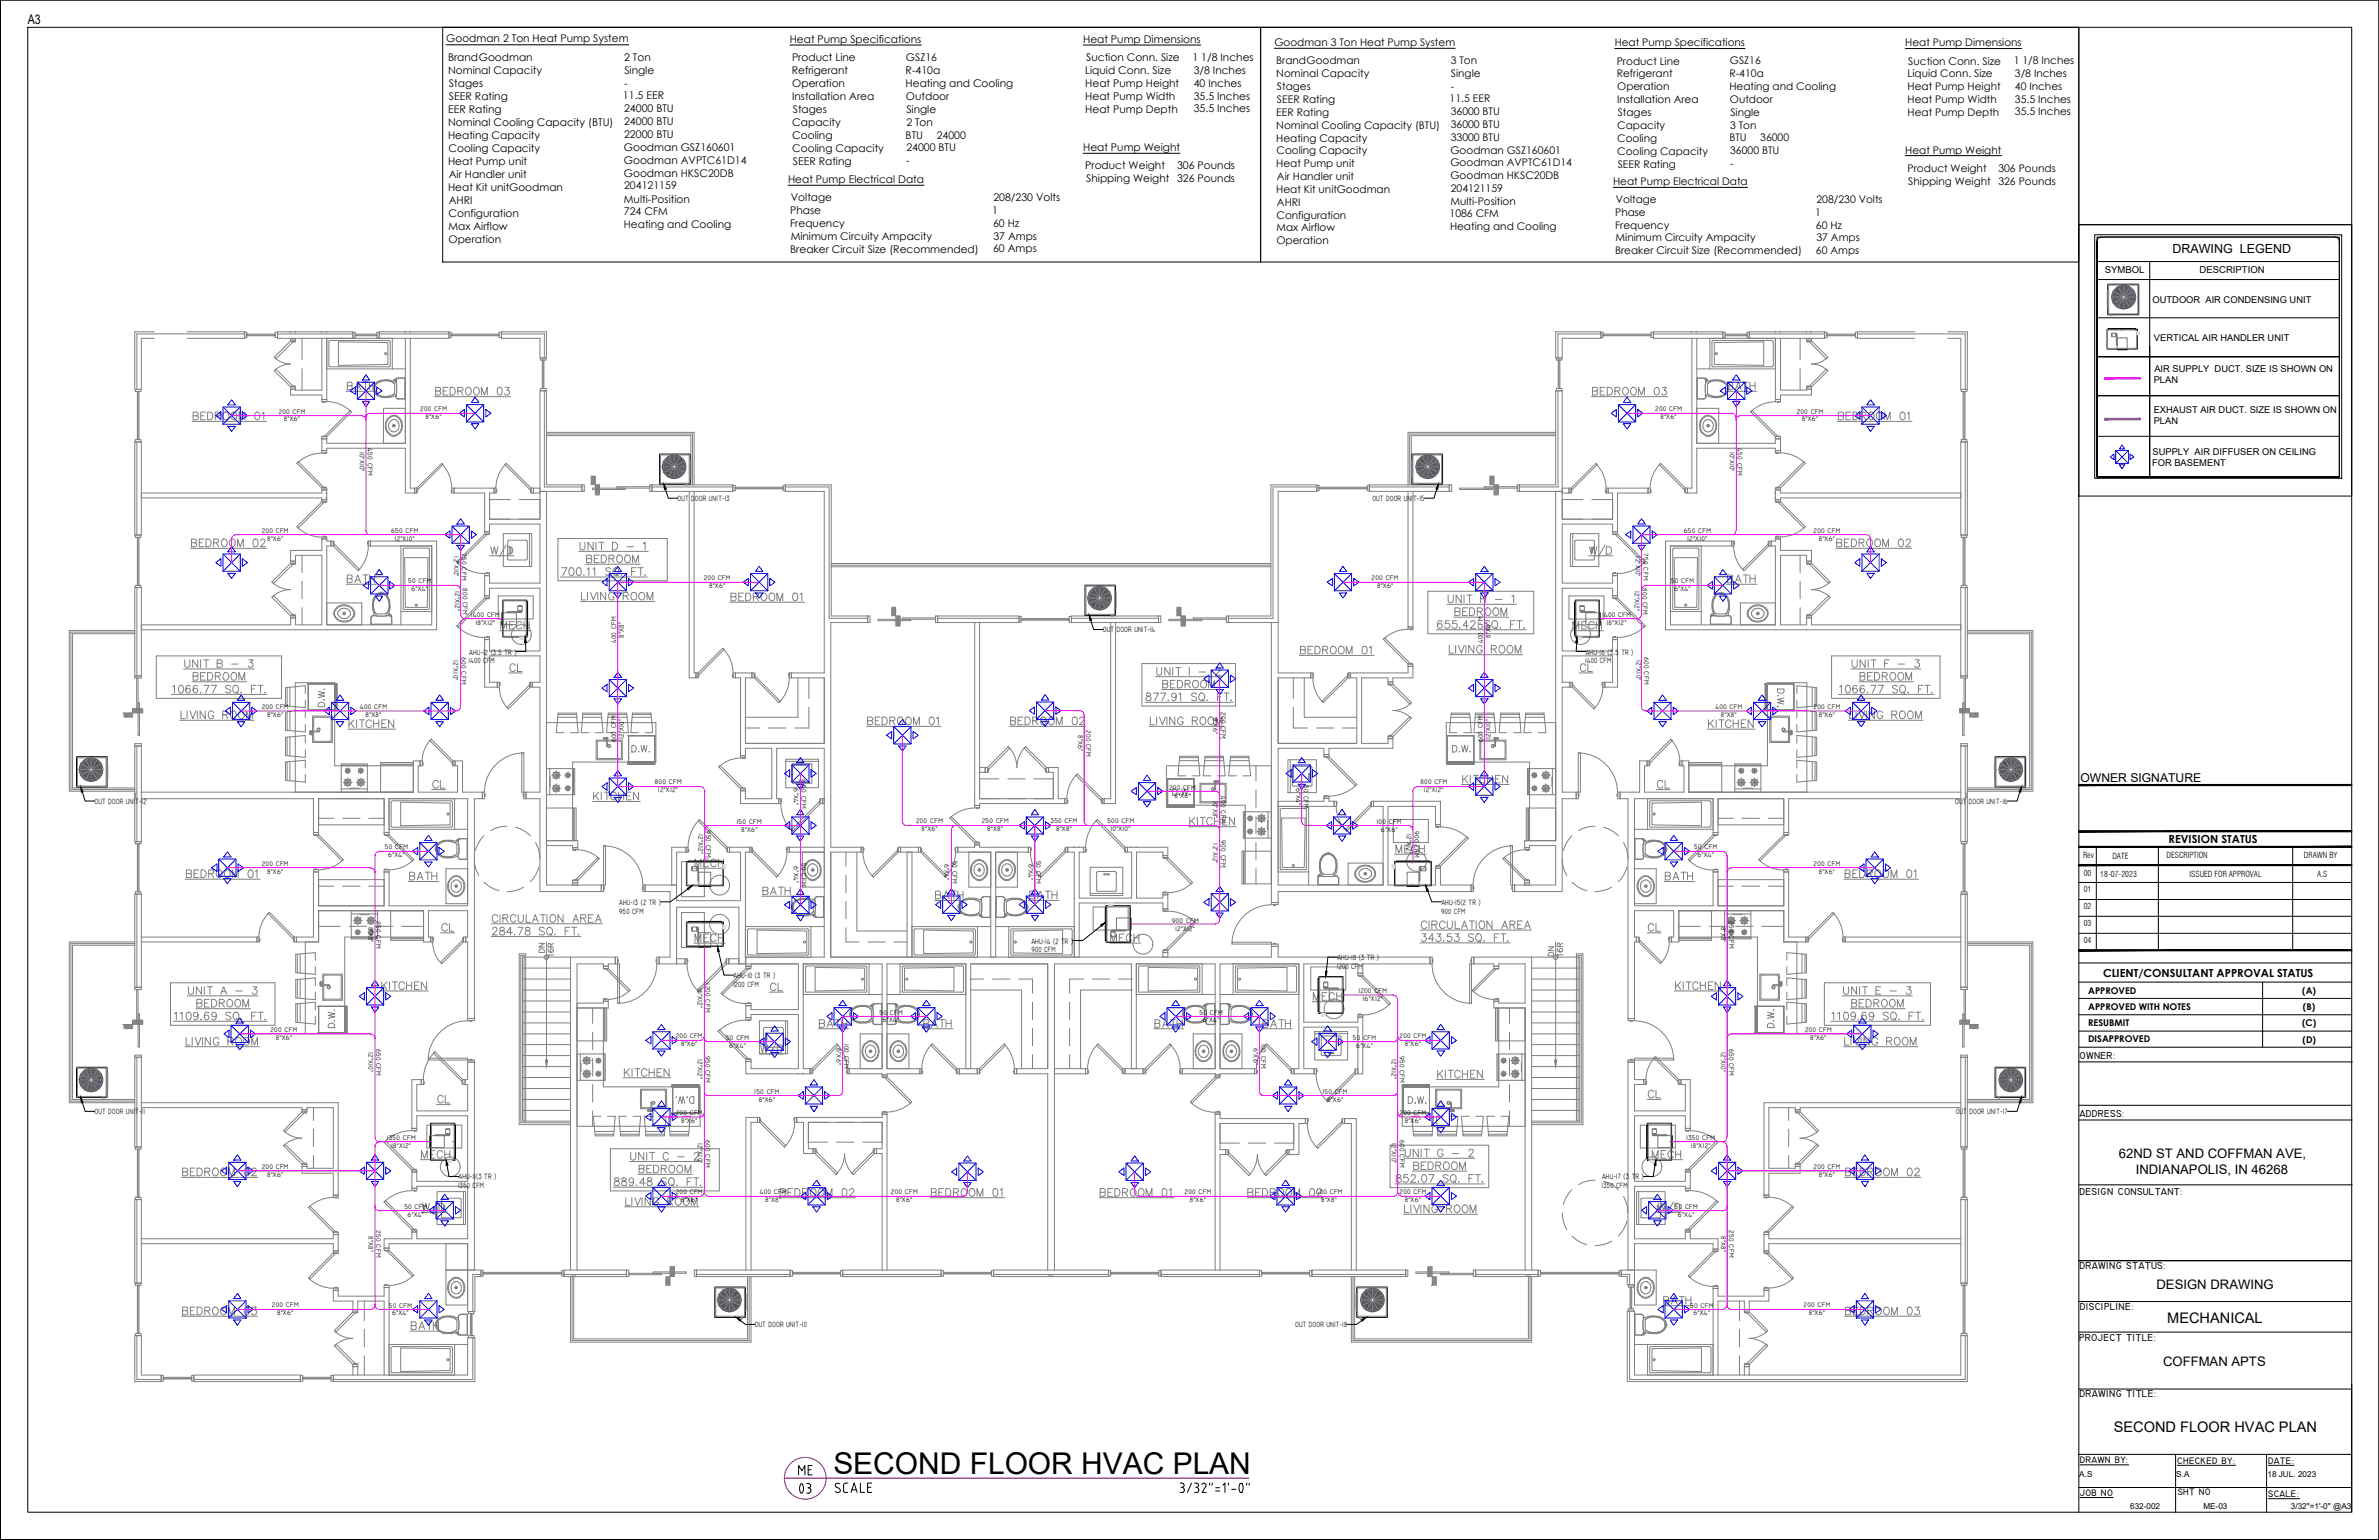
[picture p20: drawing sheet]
<svg xmlns="http://www.w3.org/2000/svg" width="432mm" height="279mm" viewBox="0 0 432 279" stroke-linecap="round" stroke-linejoin="round" font-family="sans-serif">
<defs><g id="words">
<text font-size="6.6" x="141.8" y="272.7">03</text>
<text font-size="5.4" x="151.3" y="267.5">SECOND FLOOR HVAC PLAN</text>
<text font-size="4.9" x="143.9" y="268.5">ME</text>
<text font-size="4" fill="#808080" x="100.2" y="173.6" transform="rotate(-90 100.2 173.6)">DN</text>
<text font-size="3.5" fill="#808080" x="284.7" y="174.3" transform="rotate(-90 284.7 174.3)">16R</text>
<g font-size="2.6">
<text x="393.4" y="240.1">MECHANICAL</text>
<text x="383.7" y="259.8">SECOND FLOOR HVAC PLAN</text>
</g>
<g font-size="2.4">
<text x="5" y="4.4">A3</text>
<text x="384.6" y="210.1">62ND ST AND COFFMAN AVE,</text>
<text x="387.6" y="212.9">INDIANAPOLIS, IN 46268</text>
<text x="391.4" y="233.9">DESIGN DRAWING</text>
<text x="392.6" y="247.8">COFFMAN APTS</text>
</g>
<text font-size="2.3" x="394.3" y="46">DRAWING LEGEND</text>
<text font-size="2.2" x="377.6" y="141.9">OWNER SIGNATURE</text>
<g font-size="2">
<text x="393.6" y="152.9">REVISION STATUS</text>
<text x="381.7" y="177.2">CLIENT/CONSULTANT APPROVAL STATUS</text>
</g>
<g font-size="1.9">
<text x="81" y="7.7">Goodman 2 Ton Heat Pump System</text>
<text x="81.3" y="11.1">BrandGoodman</text>
<text x="113.3" y="11.1">2 Ton</text>
<text x="143.3" y="7.7">Heat Pump Specifications</text>
<text x="143.8" y="11.1">Product Line</text>
<text x="164.4" y="11.1">GSZ16</text>
<text x="196.6" y="7.7">Heat Pump Dimensions</text>
<text x="197.1" y="11.1">Suction Conn. Size</text>
<text x="216.5" y="11.1">1 1/8 Inches</text>
<text x="231.3" y="8.4">Goodman 3 Ton Heat Pump System</text>
<text x="231.6" y="11.7">BrandGoodman</text>
<text x="263.3" y="11.7">3 Ton</text>
<text x="293.1" y="8.4">Heat Pump Specifications</text>
<text x="293.5" y="11.7">Product Line</text>
<text x="314" y="11.7">GSZ16</text>
<text x="345.8" y="8.4">Heat Pump Dimensions</text>
<text x="346.4" y="11.7">Suction Conn. Size</text>
<text x="365.5" y="11.7">1 1/8 Inches</text>
<text x="81.3" y="13.5">Nominal Capacity</text>
<text x="81.5" y="15.8">Stages</text>
<text x="113.3" y="15.7">-</text>
<text x="113.3" y="13.5">Single</text>
<text x="143.7" y="13.5">Refrigerant</text>
<text x="143.8" y="15.8">Operation</text>
<text x="164.4" y="13.4">R-410a</text>
<text x="164.4" y="15.8">Heating and Cooling</text>
<text x="197" y="13.5">Liquid Conn. Size</text>
<text x="197" y="15.8">Heat Pump Height</text>
<text x="216.7" y="13.4">3/8 Inches</text>
<text x="216.7" y="15.7">40 Inches</text>
<text x="231.6" y="14.1">Nominal Capacity</text>
<text x="231.8" y="16.3">Stages</text>
<text x="263.3" y="16.3">-</text>
<text x="263.4" y="14.1">Single</text>
<text x="293.5" y="14.1">Refrigerant</text>
<text x="293.5" y="16.4">Operation</text>
<text x="313.9" y="14">R-410a</text>
<text x="313.9" y="16.3">Heating and Cooling</text>
<text x="346.2" y="14.1">Liquid Conn. Size</text>
<text x="346.2" y="16.4">Heat Pump Height</text>
<text x="365.7" y="14">3/8 Inches</text>
<text x="365.7" y="16.3">40 Inches</text>
<text x="81.3" y="20.5">EER Rating</text>
<text x="81.3" y="22.9">Nominal Cooling Capacity (BTU)</text>
<text x="81.5" y="18.1">SEER Rating</text>
<text x="113.1" y="18">11.5 EER</text>
<text x="113.3" y="20.4">24000 BTU</text>
<text x="113.3" y="22.7">24000 BTU</text>
<text x="143.8" y="18.2">Installation Area</text>
<text x="143.8" y="22.9">Capacity</text>
<text x="143.9" y="20.5">Stages</text>
<text x="164.4" y="18.1">Outdoor</text>
<text x="164.5" y="20.4">Single</text>
<text x="164.5" y="22.8">2 Ton</text>
<text x="197" y="18.2">Heat Pump Width</text>
<text x="197" y="20.5">Heat Pump Depth</text>
<text x="216.7" y="18.1">35.5 Inches</text>
<text x="216.7" y="20.4">35.5 Inches</text>
<text x="231.6" y="21">EER Rating</text>
<text x="231.6" y="23.4">Nominal Cooling Capacity (BTU)</text>
<text x="231.8" y="18.7">SEER Rating</text>
<text x="263.1" y="18.6">11.5 EER</text>
<text x="263.3" y="20.9">36000 BTU</text>
<text x="263.3" y="23.2">36000 BTU</text>
<text x="293.5" y="18.8">Installation Area</text>
<text x="293.5" y="23.4">Capacity</text>
<text x="293.6" y="21">Stages</text>
<text x="314" y="18.7">Outdoor</text>
<text x="314" y="23.3">3 Ton</text>
<text x="314.1" y="21">Single</text>
<text x="346.2" y="18.8">Heat Pump Width</text>
<text x="346.2" y="21">Heat Pump Depth</text>
<text x="365.7" y="18.6">35.5 Inches</text>
<text x="365.7" y="21">35.5 Inches</text>
<text x="81.3" y="25.2">Heating Capacity</text>
<text x="81.3" y="29.9">Heat Pump unit</text>
<text x="81.4" y="27.6">Cooling Capacity</text>
<text x="113.2" y="27.4">Goodman GSZ160601</text>
<text x="113.2" y="29.7">Goodman AVPTC61D14</text>
<text x="113.3" y="25">22000 BTU</text>
<text x="143.8" y="25.2">Cooling</text>
<text x="143.8" y="27.6">Cooling Capacity</text>
<text x="143.9" y="30">SEER Rating</text>
<text x="164.4" y="25.1">BTU</text>
<text x="164.5" y="29.8">-</text>
<text x="164.5" y="27.5">24000 BTU</text>
<text x="170" y="25.1">24000</text>
<text x="196.6" y="27.4">Heat Pump Weight</text>
<text x="231.6" y="25.7">Heating Capacity</text>
<text x="231.7" y="28">Cooling Capacity</text>
<text x="263.3" y="27.9">Goodman GSZ160601</text>
<text x="263.3" y="25.5">33000 BTU</text>
<text x="293.5" y="25.7">Cooling</text>
<text x="293.5" y="28.1">Cooling Capacity</text>
<text x="313.9" y="25.6">BTU</text>
<text x="314" y="27.9">36000 BTU</text>
<text x="319.5" y="25.6">36000</text>
<text x="345.8" y="27.9">Heat Pump Weight</text>
<text x="81.3" y="34.7">Heat Kit unitGoodman</text>
<text x="81.4" y="32.3">Air Handler unit</text>
<text x="113.2" y="32">Goodman HKSC20DB</text>
<text x="113.3" y="34.4">204121159</text>
<text x="143" y="33.2">Heat Pump Electrical Data</text>
<text x="197" y="30.7">Product Weight</text>
<text x="197.1" y="33.1">Shipping Weight</text>
<text x="213.7" y="30.7">306 Pounds</text>
<text x="213.7" y="33.1">326 Pounds</text>
<text x="231.6" y="30.4">Heat Pump unit</text>
<text x="231.6" y="35.1">Heat Kit unitGoodman</text>
<text x="231.8" y="32.7">Air Handler unit</text>
<text x="263.3" y="30.1">Goodman AVPTC61D14</text>
<text x="263.3" y="32.5">Goodman HKSC20DB</text>
<text x="263.3" y="34.8">204121159</text>
<text x="292.8" y="33.6">Heat Pump Electrical Data</text>
<text x="293.6" y="30.4">SEER Rating</text>
<text x="314" y="30.2">-</text>
<text x="346.2" y="31.2">Product Weight</text>
<text x="346.4" y="33.5">Shipping Weight</text>
<text x="362.7" y="31.2">306 Pounds</text>
<text x="362.7" y="33.5">326 Pounds</text>
<text x="81.4" y="39.3">Configuration</text>
<text x="81.4" y="41.7">Max Airflow</text>
<text x="81.4" y="37">AHRI</text>
<text x="113.2" y="41.4">Heating and Cooling</text>
<text x="113.2" y="36.7">Multi-Position</text>
<text x="113.2" y="39.1">724 CFM</text>
<text x="143.4" y="38.9">Phase</text>
<text x="143.4" y="41.1">Frequency</text>
<text x="143.6" y="36.5">Voltage</text>
<text x="180.1" y="38.8">1</text>
<text x="180.3" y="41.1">60 Hz</text>
<text x="180.3" y="36.5">208/230 Volts</text>
<text x="231.7" y="39.7">Configuration</text>
<text x="231.7" y="42">Max Airflow</text>
<text x="231.8" y="37.3">AHRI</text>
<text x="263.1" y="39.4">1086 CFM</text>
<text x="263.2" y="41.7">Heating and Cooling</text>
<text x="263.3" y="37.1">Multi-Position</text>
<text x="293.2" y="39.2">Phase</text>
<text x="293.2" y="41.5">Frequency</text>
<text x="293.3" y="36.9">Voltage</text>
<text x="329.5" y="39.2">1</text>
<text x="329.6" y="41.5">60 Hz</text>
<text x="329.7" y="36.9">208/230 Volts</text>
<text x="81.4" y="44">Operation</text>
<text x="143.4" y="45.9">Breaker Circuit Size (Recommended)</text>
<text x="143.5" y="43.5">Minimum Circuity Ampacity</text>
<text x="180.3" y="45.8">60 Amps</text>
<text x="180.3" y="43.5">37 Amps</text>
<text x="231.7" y="44.3">Operation</text>
<text x="293.2" y="46.1">Breaker Circuit Size (Recommended)</text>
<text x="293.2" y="43.8">Minimum Circuity Ampacity</text>
<text x="329.6" y="46.1">60 Amps</text>
<text x="329.7" y="43.8">37 Amps</text>
</g>
<g font-size="1.8">
<text x="377.4" y="192.1">OWNER:</text>
<text x="377.4" y="202.6">ADDRESS:</text>
<text x="377.4" y="216.8">DESIGN CONSULTANT:</text>
<text x="377.4" y="230.3">DRAWING STATUS:</text>
<text x="377.5" y="237.6">DISCIPLINE:</text>
<text x="377.4" y="243.3">PROJECT TITLE:</text>
<text x="377.4" y="253.5">DRAWING TITLE:</text>
</g>
<g font-size="1.7">
<text x="382" y="49.5">SYMBOL</text>
<text x="399.2" y="49.5">DESCRIPTION</text>
<text x="390.7" y="55">OUTDOOR AIR CONDENSING UNIT</text>
<text x="390.9" y="61.9">VERTICAL AIR HANDLER UNIT</text>
<text x="390.9" y="69.5">PLAN</text>
<text x="391" y="67.5">AIR SUPPLY DUCT. SIZE IS SHOWN ON</text>
<text x="390.9" y="74.9">EXHAUST AIR DUCT. SIZE IS SHOWN ON</text>
<text x="390.9" y="76.9">PLAN</text>
<text x="390.7" y="82.5">SUPPLY AIR DIFFUSER ON CEILING</text>
<text x="390.6" y="84.5">FOR BASEMENT</text>
<text x="379" y="183.2">APPROVED WITH NOTES</text>
<text x="379" y="180.3">APPROVED</text>
<text x="417.9" y="180.3">(A)</text>
<text x="418" y="183.2">(B)</text>
<text x="379" y="186.1">RESUBMIT</text>
<text x="379" y="189.1">DISAPPROVED</text>
<text x="417.8" y="186.2">(C)</text>
<text x="417.9" y="189.1">(D)</text>
<text x="377.5" y="265.5">DRAWN BY:</text>
<text x="395.2" y="265.6">CHECKED BY:</text>
<text x="411.7" y="265.6">DATE:</text>
<text x="377.5" y="271.4">JOB NO</text>
<text x="395.3" y="271.3">SHT NO</text>
<text x="411.7" y="271.6">SCALE:</text>
</g>
<g font-size="1.5">
<text x="378.1" y="155.7">Rev</text>
<text x="383.4" y="155.8">DATE</text>
<text x="393.2" y="155.6">DESCRIPTION</text>
<text x="418.2" y="155.7">DRAWN BY</text>
<text x="378.2" y="161.9">01</text>
<text x="378.2" y="158.9">00</text>
<text x="381.2" y="159.1">18-07-2023</text>
<text x="397.4" y="159.1">ISSUED FOR APPROVAL</text>
<text x="420.6" y="159.1">A.S</text>
<text x="378.2" y="165">02</text>
<text x="378.2" y="168">03</text>
<text x="378.2" y="171.1">04</text>
<text x="377.4" y="268">A.S</text>
<text x="395" y="268">S.A</text>
<text x="411.6" y="267.9">18 JUL. 2023</text>
<text x="386.6" y="273.8">632-002</text>
<text x="399.9" y="273.8">ME-03</text>
<text x="415.8" y="273.8">3/32&quot;=1'-0&quot; @A3</text>
</g>
<g font-size="1.4">
<text x="123" y="90.8">OUT DOOR UNIT-13</text>
<text x="249.1" y="90.8">OUT DOOR UNIT-15</text>
<text x="85.2" y="118.7">AHU-12 (3.5 TR )</text>
<text x="200.2" y="114.6">OUT DOOR UNIT-14</text>
<text x="287.8" y="118.7">AHU-16 (3.5 TR )</text>
<text x="85" y="120.4">1400 CFM</text>
<text x="287.7" y="120.4">1400 CFM</text>
<text x="17.1" y="145.8">OUT DOOR UNIT-12</text>
<text x="354.9" y="145.8">OUT DOOR UNIT-16</text>
<text x="112.4" y="164.2">AHU-13 (2 TR )</text>
<text x="112.4" y="165.8">950 CFM</text>
<text x="261.6" y="165.8">900 CFM</text>
<text x="261.6" y="164.2">AHU-15(2 TR )</text>
<text x="187.2" y="171.2">AHU-14 (2 TR )</text>
<text x="187.2" y="172.8">900 CFM</text>
<text x="133.1" y="179.1">1200 CFM</text>
<text x="133.1" y="177.5">AHU-10 (3 TR )</text>
<text x="242.7" y="175.8">1200 CFM</text>
<text x="242.7" y="174.2">AHU-18 (3 TR )</text>
<text x="17.1" y="202.1">OUT DOOR UNIT-11</text>
<text x="355" y="202.1">OUT DOOR UNIT-17</text>
<text x="83.1" y="215.6">1350 CFM</text>
<text x="83.2" y="214">AHU-11(3 TR )</text>
<text x="290.7" y="215.6">1350 CFM</text>
<text x="290.8" y="214">AHU-17 (3 TR )</text>
<text x="137" y="240.7">OUT DOOR UNIT-10</text>
<text x="235.1" y="240.7">OUT DOOR UNIT-18</text>
</g>
<g font-size="1.2">
<text x="50.6" y="75.1">200 CFM</text>
<text x="51.5" y="76.5">8&quot;X6&quot;</text>
<text x="76.3" y="74.6">200 CFM</text>
<text x="77.2" y="76">8&quot;X6&quot;</text>
<text x="300.4" y="74.6">200 CFM</text>
<text x="301.4" y="76">8&quot;X6&quot;</text>
<text x="326.1" y="75.1">200 CFM</text>
<text x="327.1" y="76.5">8&quot;X6&quot;</text>
<text x="65.3" y="81.9" transform="rotate(90 65.3 81.9)">10&quot;X10&quot;</text>
<text x="66.8" y="81.3" transform="rotate(90 66.8 81.3)">450 CFM</text>
<text x="314" y="81.9" transform="rotate(90 314 81.9)">10&quot;X10&quot;</text>
<text x="315.4" y="81.3" transform="rotate(90 315.4 81.3)">450 CFM</text>
<text x="47.5" y="96.6">200 CFM</text>
<text x="48.5" y="98.1">8&quot;X6&quot;</text>
<text x="71" y="96.7">650 CFM</text>
<text x="71.6" y="98.2">12&quot;X10&quot;</text>
<text x="82.4" y="101" transform="rotate(90 82.4 101)">12&quot;X10&quot;</text>
<text x="83.8" y="100.4" transform="rotate(90 83.8 100.4)">750 CFM</text>
<text x="296.9" y="101" transform="rotate(90 296.9 101)">12&quot;X10&quot;</text>
<text x="298.3" y="100.4" transform="rotate(90 298.3 100.4)">750 CFM</text>
<text x="305.6" y="96.7">650 CFM</text>
<text x="306.2" y="98.2">12&quot;X10&quot;</text>
<text x="329.2" y="96.6">200 CFM</text>
<text x="330.1" y="98.1">8&quot;X6&quot;</text>
<text x="74.1" y="105.8">50 CFM</text>
<text x="74.7" y="107.2">6&quot;X4&quot;</text>
<text x="82.6" y="107.3" transform="rotate(90 82.6 107.3)">12&quot;X12&quot;</text>
<text x="84" y="106.7" transform="rotate(90 84 106.7)">800 CFM</text>
<text x="127.8" y="105.3">200 CFM</text>
<text x="128.7" y="106.7">8&quot;X6&quot;</text>
<text x="249" y="105.3">200 CFM</text>
<text x="249.9" y="106.7">8&quot;X6&quot;</text>
<text x="296.7" y="107.3" transform="rotate(90 296.7 107.3)">12&quot;X12&quot;</text>
<text x="298.1" y="106.7" transform="rotate(90 298.1 106.7)">800 CFM</text>
<text x="303.3" y="105.8">50 CFM</text>
<text x="303.9" y="107.2">6&quot;X4&quot;</text>
<text x="85.4" y="111.9">1400 CFM</text>
<text x="86.3" y="113.3">18&quot;X12&quot;</text>
<text x="290.8" y="111.9">1400 CFM</text>
<text x="291.6" y="113.3">18&quot;X12&quot;</text>
<text x="82.3" y="119.8" transform="rotate(90 82.3 119.8)">12&quot;X10&quot;</text>
<text x="83.7" y="119.2" transform="rotate(90 83.7 119.2)">600 CFM</text>
<text x="111.8" y="116.7" transform="rotate(-90 111.8 116.7)">400 CFM</text>
<text x="113.2" y="115.7" transform="rotate(-90 113.2 115.7)">8&quot;X8&quot;</text>
<text x="269.2" y="116.7" transform="rotate(-90 269.2 116.7)">400</text>
<text x="269.2" y="114.1" transform="rotate(-90 269.2 114.1)">CFM</text>
<text x="270.6" y="115.7" transform="rotate(-90 270.6 115.7)">8&quot;X8&quot;</text>
<text x="297" y="119.8" transform="rotate(90 297 119.8)">12&quot;X10&quot;</text>
<text x="298.4" y="119.2" transform="rotate(90 298.4 119.2)">600 CFM</text>
<text x="47.5" y="128.7">200 CFM</text>
<text x="48.5" y="130">8&quot;X6&quot;</text>
<text x="65.4" y="128.7">400 CFM</text>
<text x="66.3" y="130">8&quot;X8&quot;</text>
<text x="220.2" y="130.2" transform="rotate(90 220.2 130.2)">8&quot;X6&quot;</text>
<text x="221.7" y="129.2" transform="rotate(90 221.7 129.2)">200 CFM</text>
<text x="311.4" y="128.7">400 CFM</text>
<text x="312.3" y="130">8&quot;X8&quot;</text>
<text x="329.2" y="128.7">200 CFM</text>
<text x="330.1" y="130">8&quot;X6&quot;</text>
<text x="111.8" y="134.7" transform="rotate(-90 111.8 134.7)">600 CFM</text>
<text x="113.2" y="134.1" transform="rotate(-90 113.2 134.1)">12&quot;X10&quot;</text>
<text x="195.7" y="133.4" transform="rotate(90 195.7 133.4)">8&quot;X6&quot;</text>
<text x="197.1" y="132.5" transform="rotate(90 197.1 132.5)">200 CFM</text>
<text x="269.2" y="134.7" transform="rotate(-90 269.2 134.7)">600 CFM</text>
<text x="270.6" y="134.1" transform="rotate(-90 270.6 134.1)">12&quot;X10&quot;</text>
<text x="118.9" y="142.3">800 CFM</text>
<text x="119.4" y="143.7">12&quot;X12&quot;</text>
<text x="144.1" y="143" transform="rotate(90 144.1 143)">6&quot;X4&quot;</text>
<text x="145.5" y="142.5" transform="rotate(90 145.5 142.5)">50 CFM</text>
<text x="212.2" y="143.3">200 CFM</text>
<text x="235.2" y="143" transform="rotate(90 235.2 143)">6&quot;X4&quot;</text>
<text x="236.6" y="142.5" transform="rotate(90 236.6 142.5)">50</text>
<text x="257.9" y="142.3">800 CFM</text>
<text x="258.4" y="143.7">12&quot;X12&quot;</text>
<text x="133.7" y="149.6">150 CFM</text>
<text x="166.3" y="149.4">200 CFM</text>
<text x="178.2" y="149.4">250 CFM</text>
<text x="190.7" y="149.4">350 CFM</text>
<text x="201" y="149.4">500 CFM</text>
<text x="213.1" y="144.8">8&quot;X6&quot;</text>
<text x="220.2" y="145.2" transform="rotate(90 220.2 145.2)">10&quot;X8&quot;</text>
<text x="221.7" y="144.5" transform="rotate(90 221.7 144.5)">400 CFM</text>
<text x="236.6" y="144.3" transform="rotate(90 236.6 144.3)">CFM</text>
<text x="249.9" y="149.5">100</text>
<text x="252.1" y="149.5">CFM</text>
<text x="69.8" y="154.1">50 CFM</text>
<text x="70.4" y="155.5">6&quot;X4&quot;</text>
<text x="126.8" y="151.3" transform="rotate(90 126.8 151.3)">12&quot;X12&quot;</text>
<text x="128.2" y="150.7" transform="rotate(90 128.2 150.7)">950 CFM</text>
<text x="134.5" y="151">8&quot;X6&quot;</text>
<text x="167.3" y="150.8">8&quot;X6&quot;</text>
<text x="179.2" y="150.8">8&quot;X8&quot;</text>
<text x="191.7" y="150.8">8&quot;X8&quot;</text>
<text x="201.5" y="150.8">10&quot;X10&quot;</text>
<text x="220.2" y="153" transform="rotate(90 220.2 153)">12&quot;X12&quot;</text>
<text x="221.7" y="152.4" transform="rotate(90 221.7 152.4)">900 CFM</text>
<text x="250.7" y="150.9">6&quot;X6&quot;</text>
<text x="255.4" y="151.3" transform="rotate(90 255.4 151.3)">12&quot;X12&quot;</text>
<text x="256.8" y="150.7" transform="rotate(90 256.8 150.7)">900</text>
<text x="256.8" y="153.3" transform="rotate(90 256.8 153.3)">CFM</text>
<text x="307.5" y="154.1">50 CFM</text>
<text x="308.1" y="155.5">6&quot;X4&quot;</text>
<text x="47.5" y="157.1">200 CFM</text>
<text x="48.5" y="158.5">8&quot;X6&quot;</text>
<text x="144.1" y="157.2" transform="rotate(90 144.1 157.2)">6&quot;X4&quot;</text>
<text x="145.5" y="156.6" transform="rotate(90 145.5 156.6)">50 CFM</text>
<text x="171.4" y="156.7" transform="rotate(90 171.4 156.7)">6&quot;X4&quot;</text>
<text x="172.9" y="156.1" transform="rotate(90 172.9 156.1)">50 CFM</text>
<text x="186.6" y="156.7" transform="rotate(90 186.6 156.7)">6&quot;X4&quot;</text>
<text x="188" y="156.1" transform="rotate(90 188 156.1)">50 CFM</text>
<text x="329.2" y="157.1">200 CFM</text>
<text x="330.1" y="158.5">8&quot;X6&quot;</text>
<text x="68.3" y="167.1" transform="rotate(90 68.3 167.1)">250 CFM</text>
<text x="212.7" y="167.4">900 CFM</text>
<text x="313.9" y="167.1" transform="rotate(90 313.9 167.1)">250 CFM</text>
<text x="66.9" y="168.1" transform="rotate(90 66.9 168.1)">8&quot;X8&quot;</text>
<text x="213.3" y="168.8">12&quot;X12&quot;</text>
<text x="312.4" y="168.1" transform="rotate(90 312.4 168.1)">8&quot;X8&quot;</text>
<text x="126.7" y="179.2" transform="rotate(90 126.7 179.2)">16&quot;X12&quot;</text>
<text x="128.1" y="178.4" transform="rotate(90 128.1 178.4)">1200 CFM</text>
<text x="159.6" y="184.1">50</text>
<text x="160.2" y="185.5">6&quot;X4&quot;</text>
<text x="161.5" y="184.1">CFM</text>
<text x="217.7" y="184.1">50 CFM</text>
<text x="218.3" y="185.5">6&quot;X4&quot;</text>
<text x="246.5" y="180.2">1200 CFM</text>
<text x="247.3" y="181.7">16&quot;X12&quot;</text>
<text x="49.1" y="187.2">200 CFM</text>
<text x="50.1" y="188.6">8&quot;X6&quot;</text>
<text x="66.9" y="190.9" transform="rotate(90 66.9 190.9)">12&quot;X10&quot;</text>
<text x="68.3" y="190.3" transform="rotate(90 68.3 190.3)">650 CFM</text>
<text x="122.7" y="188.4">200 CFM</text>
<text x="123.6" y="189.8">8&quot;X6&quot;</text>
<text x="128.1" y="191.5" transform="rotate(90 128.1 191.5)">950 CFM</text>
<text x="131.8" y="188.7">50 CFM</text>
<text x="132.4" y="190.1">6&quot;X4&quot;</text>
<text x="151.8" y="190.2" transform="rotate(90 151.8 190.2)">6&quot;X6&quot;</text>
<text x="153.2" y="189.4" transform="rotate(90 153.2 189.4)">100 CFM</text>
<text x="227.5" y="190.2" transform="rotate(90 227.5 190.2)">6&quot;X6&quot;</text>
<text x="228.9" y="189.4" transform="rotate(90 228.9 189.4)">100 CFM</text>
<text x="245.6" y="188.7">50</text>
<text x="246.2" y="190.1">6&quot;X4&quot;</text>
<text x="247.5" y="188.7">CFM</text>
<text x="254" y="188.4">200 CFM</text>
<text x="254.1" y="191.5" transform="rotate(90 254.1 191.5)">950 CFM</text>
<text x="255" y="189.8">8&quot;X6&quot;</text>
<text x="312.4" y="190.9" transform="rotate(90 312.4 190.9)">12&quot;X10&quot;</text>
<text x="313.9" y="190.3" transform="rotate(90 313.9 190.3)">650 CFM</text>
<text x="327.6" y="187.2">200 CFM</text>
<text x="328.5" y="188.6">8&quot;X6&quot;</text>
<text x="126.7" y="192.2" transform="rotate(90 126.7 192.2)">12&quot;X12&quot;</text>
<text x="252.6" y="192.2" transform="rotate(90 252.6 192.2)">12&quot;X12&quot;</text>
<text x="122.7" y="202.3">200 CFM</text>
<text x="123.6" y="203.7">8&quot;X6&quot;</text>
<text x="136.9" y="198.5">150 CFM</text>
<text x="137.8" y="199.9">8&quot;X6&quot;</text>
<text x="240" y="198.5">150 CFM</text>
<text x="240.9" y="199.9">8&quot;X6&quot;</text>
<text x="254" y="202.3">200 CFM</text>
<text x="255" y="203.7">8&quot;X6&quot;</text>
<text x="70.2" y="206.8">1350 CFM</text>
<text x="71" y="208.2">18&quot;X12&quot;</text>
<text x="126.7" y="207.4" transform="rotate(90 126.7 207.4)">12&quot;X10&quot;</text>
<text x="128.1" y="206.8" transform="rotate(90 128.1 206.8)">600 CFM</text>
<text x="252.6" y="207.4" transform="rotate(90 252.6 207.4)">12&quot;X10&quot;</text>
<text x="254.1" y="206.8" transform="rotate(90 254.1 206.8)">600 CFM</text>
<text x="306" y="206.8">1350 CFM</text>
<text x="306.9" y="208.2">18&quot;X12&quot;</text>
<text x="47.5" y="212">200 CFM</text>
<text x="48.5" y="213.5">8&quot;X6&quot;</text>
<text x="329.2" y="212">200 CFM</text>
<text x="330.1" y="213.5">8&quot;X6&quot;</text>
<text x="73.4" y="219.3">50 CFM</text>
<text x="74" y="220.8">6&quot;X4&quot;</text>
<text x="122.7" y="216.7">200 CFM</text>
<text x="123.6" y="218.1">8&quot;X6&quot;</text>
<text x="137.9" y="216.7">400 CFM</text>
<text x="138.9" y="218.1">8&quot;X8&quot;</text>
<text x="161.7" y="216.7">200 CFM</text>
<text x="162.6" y="218.1">8&quot;X6&quot;</text>
<text x="215" y="216.7">200 CFM</text>
<text x="215.9" y="218.1">8&quot;X6&quot;</text>
<text x="238.8" y="216.7">400 CFM</text>
<text x="239.8" y="218.1">8&quot;X8&quot;</text>
<text x="254" y="216.7">200 CFM</text>
<text x="255" y="218.1">8&quot;X6&quot;</text>
<text x="304" y="219.3">50 CFM</text>
<text x="304.5" y="220.8">6&quot;X4&quot;</text>
<text x="66.9" y="224.2" transform="rotate(90 66.9 224.2)">8&quot;X8&quot;</text>
<text x="68.3" y="223.2" transform="rotate(90 68.3 223.2)">250 CFM</text>
<text x="312.4" y="224.2" transform="rotate(90 312.4 224.2)">8&quot;X8&quot;</text>
<text x="313.9" y="223.2" transform="rotate(90 313.9 223.2)">250 CFM</text>
<text x="49.4" y="237.2">200 CFM</text>
<text x="50.3" y="238.6">8&quot;X6&quot;</text>
<text x="70.6" y="237.2">50 CFM</text>
<text x="71.2" y="238.6">6&quot;X4&quot;</text>
<text x="306.8" y="237.2">50 CFM</text>
<text x="307.4" y="238.6">6&quot;X4&quot;</text>
<text x="327.4" y="237.2">200 CFM</text>
<text x="328.3" y="238.6">8&quot;X6&quot;</text>
</g>
</g></defs>
<!-- layer: A-PLAN-WALL-INTR -->
<g fill="none" stroke="#808080" stroke-width=".18">
<path d="M52.7 60.2h.1M52.7 60.2h.9M52.7 61.4h.9M53.6 60.2h.1M58.4 60.2h.1M58.4 61.4v9.4h-4.8v-.2h-.9v1.1h5.7v.8h.9v-11.1M58.4 60.2h.9M59.3 60.2h.1M73.6 60.2h.1M73.6 61.4v19h-14.3v-.8h-.9v2.1h.9v-.4h14.3v8.2h1.7v-.9h-.8v-27.2M73.6 60.2h.9M74.5 60.2h.1"/>
<path d="M307.1 60.2h.1M307.1 61.4v27.2h-.8v.9h1.7v-8.2h14.2v.4h1v-2.1h-1v.8h-14.2v-19M307.1 60.2h.9M308 60.2h.1M322.2 60.2h.1M322.2 60.2h1M322.2 61.4v11.1h1v-.8h5.6v-1.1h-.9v.2h-4.7v-9.4M323.2 60.2h.1M327.9 60.2h.1M327.9 60.2h.9M327.9 61.4h.9M328.8 60.2h.1"/>
<path d="M25.7 89.5h32.7v-.6h.9v1.8h-.9v-.4h-32.7zM59.3 89.5h.1M59.3 90.3h.1M98 89.2h1.2v71.4h9.9v1.2h-11.1v-16.9h-2.5v-1.2h2.5v-19h-1.4v-.9h1.4v-4.8h-9.1v4.8h1.4v.9h-2.3v-8.7h.9v2.1h9.1v-11.4h-9.1v1.4h-.9v-3.7h.9v1.4h9.1v-10.7h-9.1v1.4h-.9v-7h-5.6v-.9h7.3v.9h-.8v4.7h9.1v-5.6h-1.2v.9h1.2M125.1 89.2v33.8h1.2v-.9h-.3v-32.9M255.6 89.2v24.5h.9v-24.5M283.5 89.2h-1.1v63.3h-5.7v1.3h.9v-.4h4.8v7.2h-7.5v1.2h8.6v-16.9h2.6v-1.2h-2.6v-19h1.4v-.9h-1.4v-4.8h9.2v4.8h-1.4v.9h2.3v-8.7h-.9v2.1h-9.2v-11.4h9.2v1.4h.9v-3.7h-.9v1.4h-9.2v-10.7h9.2v1.4h.9v-7h5.5v-.9h-7.2v.9h.8v4.7h-9.2v-5.6h1.3v.9h-1.3M302.3 98.2h12v.9h-11.1v14.3h19v-14.3h-.7v-.9h.7v-.4h1v2.1h5.6v1.9h-.9v-1h-4.7v12.6h4.7v-1.3h.9v1.3h27.1v.9h-53.6zM322.2 89.5h.1M322.2 90.3h.1M322.2 88.9h1v.6h32.7v.8h-32.7v.4h-1zM25.7 113.4h27v-1.3h.9v1.3h4.8v-12.6h-4.8v1h-.9v-1.9h5.7v-2.1h.9v.4h.8v.9h-.8v14.3h19.1v-14.3h-11.2v-.9h12v16.1h-53.5z"/>
<path d="M149.6 112.2v9.9h-6v.9h6v11.9h-14.3v-11.9h1.2v-.9h-3v.9h.9v14.1h.9v-1.3h4.8v9.1h-4.8v-1.4h-.9v2.3h7v-.9h-.4v-9.1h8.6v37.9h-14.2v1.6h.9v-.4h8.6v8.3h-8.6v-.7h-.9v2.1h.9v-.5h8.6v9.8h-8.6v-1.3h-.9v2.2h11.6v-.9h-1.2v-19h14.3v19h-6v.9h6v.2h.9v-.2h6v-.9h-6v-19h14.3v19M150.8 112.9v40.8h5.5v.9h-5.5v19.1h80v-2h1.2v2h27.5v1.2h-12.1v1.7h-.9v-1.7h-9.9v10.6h9.9v-1h.9v10.3h-.9v-8.4h-9.9v7.5h1.9v.9h-3.6v-.9h.9v-19h-14.4v19h6.3v.9h-6.3v.2h-.8v-.2h-6v-.9h6v-19h-14.4v19M176.9 112.9v33.2h.9v-.3h15.5v-.9h-1.2v-5.7h-1.8v.9h.9v4.8h-13.4v-32M201.6 112.9v32h-1.2v.9h2.1v-32.9M230.8 112.9h1.2v9.2h5.9v.9h-5.9v11.9h14.3v-11.9h-1.2v-.9h10.5v-1.2h.9v2.1h-3.7v.7h-.9v-.7h-4.8v11.9h4.8v-.9h.9v1.8h-11.6v1.1h-.9v-1.1h-8.3v24.8h19v-14.3h-1.7v-.9h12.2v4.2h-.9v-3.3h-8.7v14.3h8.7v-3.1h.9v3.1h5.5v1.2h-35v1.9h-1.2zM177.8 139.2h1v.9h-1M24.5 143.8v.2M24.5 144.7v.1M24.6 144h.1M24.6 144.7h.1M25.7 143.7h49.3v-5.7h1.2v.9h-.3v4.8h7.2v-4.8h-.5v-.9h1.3v5.7h3.6v1.2h-1.4v39.9h-1.2v-13.9h-.4v-.9h.4v-4.8h-7.1v4.8h.4v.9h-1.3v-5.7h-19.1v5.7h-4v-.9h3.1v-11.8h.9v6.1h11.9v-6.1h.9v6.1h14.3v-19.4h-14.3v6.1h-.9v-6.1h-11.9v6.1h-.9v-6.1h-31.2M99.2 152.5h5.7v1.3h-1v-.4h-4.7"/>
<path d="M149.6 144.9h-.3v.9h.3M149.6 153.7h-6.3v.9h6.3M163.4 153.7h3.3v.9h-3.3zM164.6 154.6v19.1M165.5 154.6v19.1M195 153.7h.1M195.9 153.7h.1M205.4 153.7h.1M206.3 153.7h.1M232 145.4h8.3v-.6h.9v.6h.9v.9h-10.1M355.9 143.7h-49.4v-5.7h-1.2v.9h.3v4.8h-7.1v-4.8h.5v-.9h-1.4v5.7h-3.6v1.2h1.5v39.9h1.2v-13.9h.3v-.9h-.3v-4.8h7.1v4.8h-.4v.9h1.3v-5.7h19.1v5.7h4v-.9h-3.1v-11.8h-.9v6.1h-12v-6.1h-.9v6.1h-14.2v-19.4h14.2v6.1h.9v-6.1h12v6.1h.9v-6.1h31.2M357 144h.1"/>
<path d="M357 144.7h.1M357.1 143.8v.2M357.1 144.7v.1M25.7 170h21v.9h-21M103.9 160.6v-.5h1v.5M121.9 160.6v-6.9h2.6v.9h-1.7v8.8h11.6v-8.8h-2v-.9h3.7v.9h-.8v20.3h-3v-1h1.8M122.8 160.6h-5.7v1.2h4.5v11.9h-2v1.2h4.7v-1h-1.5M122.8 174.9v-10.3h11.3v10.3M179.8 173.7v-19.1h-5.9v-.9h3v-.4h.9v.4h8.8v.9h-5.9v19.1M195 173.7v-19.1h-1.2v-.9h2.9v.9h-.8v8.3h9.5v-8.3h-.8v-.9h7.4v1.5h-.9v-.6h-4.8v8.3h4.8v-.6h.9v2.6h-.9v-1.1h-15.2v9.9M211.1 173.7v-.9h.9v.9M276.7 160.6v-.5h.9v.5"/>
<path d="M355.9 170h-21v.9h21M74.8 195.9h1.7v.9h-.9v4.7h9.3v-4.7h-.5v-.9h.5v-3.2h1.2v37.7h-1.2v-4.8h-14.3v.8h-.9v-1.7h5.1v-1.2h.8v1.2h9.3v-9.5h-9.3v.4h-.8v-3h.8v1.7h9.3v-11.9h-9.3v2.3h-.8zM104.7 182h4.8v-.3h.9v1.2h-5.7M144.9 194.8h.1M145.8 194.8h.1M174.1 193.9h3.3v.9h-3.3zM176.2 193.9v-19h14v19h-5.7v.9h5.7v35.6M191.4 193.9h5.6v.9h-5.6M204.2 193.9h3.3v.9h-3.3zM205.4 193.9v-19h-14v55.5M295.5 192.7h1.2v3.2h1.7v.9h-1.7v4.7h9.2v-4.7h-.8v-.9h1.7v8.8h-.9v-2.3h-9.2v11.9h9.2v-1.7h.9v3h-.9v-.4h-9.2v9.5h9.2v-1.2h.9v1.2h5v1.9h-.9v-1h-14.2v4.8h-1.2zM25.7 200.1h35.7v16.7h-.9v-3.9h-5.7v-1.3h.9v.4h4.8v-11h-4.8v.3h-.9v-.3h-29.1"/>
<path d="M355.9 200.1h-35.7v16.7h.9v-3.9h5.6v-1.3h-.9v.4h-4.7v-11h4.7v.3h.9v-.3h29.2M25.7 224.7h34.8v-.7h.9v2.9h-.9v-1.3h-34.8M103.5 230.4v-56.7h8.2v1.2h-1.3v.4h-.9v-.4h-4.8v55.5M103.7 231.6h.1M103.8 231.5h.1M104.5 231.5h.1M104.5 231.6h.1M135.4 230.4v-27.7h2.1v.9h-1.2v26.8M160.1 230.4v-21.1h-1v-.9h1v-4.8h-13.4v4.8h.9v.9h-1.8v-5.7h-1.2v-.9h15.5v-.6h.9v28.3M190.3 231.6h.1M190.4 231.5h.1M191.1 231.5h.1"/>
<path d="M191.1 231.6h.2M220.6 230.4v-28.3h.8v.8h15.5v.9h-1.1v5.7h-1.8v-.9h.8v-4.8h-13.4v4.8h1.1v.9h-1.1v20.9M245.3 230.4v-26.6h-1.2v-.9h2.1v27.5M276.8 230.4v-47.5h-5.7v-1.2h.9v.3h4.8v-7.1h-4.8v.4h-.9v-.4h-3.6v-1.2h10.5v56.7M276.9 231.6h.2M277.1 231.5h.1M277.7 231.5h.1M277.7 231.6h.2M355.9 224.7h-34.8v-.7h-.9v2.9h.9v-1.3h34.8M64.1 249.5v-1.6h.8v1.6M69.7 249.5v-13.4h-4.8v1.5h-.8v-1.5h-3.6v-2h.9v1.1h8.3v-1.6h.9v15.9M310.9 249.5v-15.7h.9v1.4h8.4v-1.1h.9v2h-3.6v1.5h-.9v-1.5h-4.8v13.4"/>
<path d="M316.6 249.5v-1.6h.9v1.6"/>
</g>
<!-- layer: A-PLAN-WALL-EXTR -->
<g fill="none" stroke="#808080" stroke-width=".18">
<path d="M28 60.2h-3.5v10.5h1.2v-9.3h2.3M34 60.2h10.4v1.2h-10.4M44.4 60.6h-19.6v10.1M50.4 60.6h13.7M52.7 60.2h-2.3v1.2h13.7v-1.2h-4.8M53.6 60.2h4.8M68.8 60.6h12.7M73.6 60.2h-4.8v1.2h12.7v-1.2h-7M91 60.6h7.8v4.3M91 60.2h8.2v4.7h-1.2v-3.5h-7zM98 70.9h1.2v17.1h6.4v1.2h-7.6zM98.8 70.9v17.4h6.8"/>
<path d="M282.4 70.9h1.1v18.3h-7.7v-1.2h6.6zM282.4 60.2h8.2v1.2h-7.1v3.5h-1.1zM282.8 70.9v17.4h-7M290.6 60.6h-7.8v4.3M300.1 60.6h12.6M307.1 60.2h-7v1.2h12.6v-1.2h-4.7M317.5 60.6h13.7M322.2 60.2h-4.7v1.2h13.7v-1.2h-2.4M323.2 60.2h4.7M337.1 60.6h19.6v10.1M347.6 60.2h-10.5v1.2h10.5M353.5 60.2h3.6v10.5h-1.2v-9.3h-2.4"/>
<path d="M24.5 80.2h1.2v16.9h-1.2zM24.8 80.2v16.9M118.3 88.3h14.7M118.3 88h14.7v1.2h-14.7zM142.5 88.3h8v23.9h7M230.7 88h8.3v1.2h-7v23.7h-9v-1.1h7.7zM239 88.3h-7.9v23.9h-8.1M248.5 88.3h14.6M248.5 88h14.6v1.2h-14.6zM355.9 80.2h1.2v16.9h-1.2zM356.7 80.2v16.9M24.5 106.6h1.2v16h-1.2z"/>
<path d="M24.8 106.6v16M149.6 112.2v-23h-7.1v-1.2h8.4v23.8h6.6v1.1h-6.6M170.2 112.2h14.8M170.2 111.8h14.8v1.1h-14.8zM194.5 112.2h15.8M194.5 111.8h15.8v1.1h-15.8zM355.9 106.6h1.2v16h-1.2zM356.7 106.6v16M24.8 135.3v17.4M356.7 135.3v17.4M24.5 143.8v-8.5h1.2v17.4h-1.2v-7.9M24.5 144v.7"/>
<path d="M24.6 144v.7M357 144v.7M357.1 143.8v-8.5h-1.2v17.4h1.2v-7.9M357.1 144v.7M24.5 162.2h1.2v16.9h-1.2zM24.8 162.2v16.9M355.9 162.2h1.2v16.9h-1.2zM356.7 162.2v16.9M24.5 191.8h1.2v16.3h-1.2zM24.8 191.8v16.3M355.9 191.8h1.2v16.3h-1.2zM356.7 191.8v16.3"/>
<path d="M24.5 217.6h1.2v15.2h-1.2zM24.8 217.6v15.2M355.9 217.6h1.2v15.2h-1.2zM356.7 217.6v15.2M84.9 230.4h2.4v1.2h-1.1v6.4h-1.3zM87.3 231.2h-1.5v6.8M102.4 231.2h11.3M103.7 231.6h-1.3v-1.2h11.3v1.2h-9.1M103.8 231.6h.7M103.8 231.5h.7M126.4 231.2h17M126.4 230.4h17v1.2h-17z"/>
<path d="M153 231.2h17.8M153 230.4h17.8v1.2h-17.8zM180.3 231.2h20.9M190.3 231.6h-10v-1.2h20.9v1.2h-9.9M190.4 231.6h.7M190.4 231.5h.7M210.7 231.2h17.9M210.7 230.4h17.9v1.2h-17.9zM238.1 231.2h17M238.1 230.4h17v1.2h-17zM267.8 231.2h11.4M276.9 231.6h-9.1v-1.2h11.4v1.2h-1.3"/>
<path d="M277.1 231.6h.6M277.1 231.5h.6M294.3 231.2h1.5v1.9M294.3 230.4h2.4v2.7h-1.3v-1.5h-1.1zM295.4 237.9h1.3v11.6h59.2v-7.2h1.2v8.4h-61.7zM295.8 237.9v12.4h60.9v-8M24.5 242.3h1.2v7.2h3.6v1.2h-4.8zM24.8 242.3v8h4.5M35.2 250.3h19.3M35.2 249.5h19.3v1.2h-19.3zM60.5 249.5h24.4v-6.8h1.3v8h-25.7zM85.8 242.7v7.6h-25.3"/>
</g>
<!-- layer: A-ANNO-LABL -->
<g fill="none" stroke="#808080" stroke-width=".18">
<path d="M34.8 76.5h13.6M35.1 75.4h.8l.1-.4-.4-.2h-.5v1.4l.8-.2 .1-.3-.1-.2-.3-.1M36.4 75.4h.6M37.3 74.8h-.9v1.4h.9M37.7 74.8h.4a.75 .75 0 0 1 .5 .7 .75 .75 0 0 1-.5 .7h-.4zM39.1 75.4h.8l.1-.4-.3-.2h-.6v1.4M39.5 75.4l.5 .8M40.6 75a.63 .63 0 0 1 .9 .1 .63 .63 0 0 1-.1 .8 .63 .63 0 0 1-.9 0 .63 .63 0 0 1 .1-.9zM42 75a.63 .63 0 0 1 .9 .1 .63 .63 0 0 1-.1 .8 .63 .63 0 0 1-.8 0 .63 .63 0 0 1 0-.9zM43.4 76.2v-1.4l.5 1.4 .6-1.4v1.4M46.3 75a.44 .44 0 0 1 .4-.2 .44 .44 0 0 1 .4 .2 .64 .64 0 0 1 .1 .8 .64 .64 0 0 1-.8 .3l-.1-.2zM47.5 75l.4-.2v1.4"/>
<path d="M62.8 71h5.5M63 70l.8-.1 .1-.4-.9-.2v1.4l.9-.1v-.5l-.3-.1M64.4 70.7l.5-1.4 .5 1.4M64.6 70.2h.7M65.9 69.3h.9M66.3 69.3v1.4M67.1 69.3v1.4M67.1 70h.9M68 69.3v1.4M78.9 72h13.8M79.1 71l.8-.2v-.4l-.8-.1v1.4l.8-.2v-.4l-.2-.1M80.4 71h.6"/>
<path d="M81.3 70.3h-.9v1.4h.9M81.7 70.3h.5a.75 .75 0 0 1 .4 .7 .75 .75 0 0 1-.4 .7h-.5zM83.1 71l.8-.1 .1-.4-.3-.2h-.6v1.4M83.6 71l.4 .7M84.8 70.4a.67 .67 0 0 1 .7 .3 .67 .67 0 0 1-.2 .9 .67 .67 0 0 1-.8-.4 .67 .67 0 0 1 .3-.8zM86.1 70.5a.63 .63 0 0 1 .9 .1 .63 .63 0 0 1-.1 .9 .63 .63 0 0 1-.9-.1 .63 .63 0 0 1 .1-.9zM87.4 71.7v-1.4l.5 1.4 .5-1.4v1.4M90.4 70.4a.45 .45 0 0 1 .7 .1v.9a.44 .44 0 0 1-.4 .3 .44 .44 0 0 1-.4-.3v-.5zM91.7 70.3h.7l-.4 .5a.46 .46 0 0 1 .5 .7 .46 .46 0 0 1-.8 .1l-.1-.2M288.8 72h13.9M289.1 71l.8-.2v-.4l-.8-.1v1.4l.8-.2v-.4l-.3-.1M290.4 71h.6"/>
<path d="M291.3 70.3h-.9v1.4h.9M291.7 70.3h.5a.75 .75 0 0 1 .5 .7 .75 .75 0 0 1-.5 .7h-.5zM293.1 71h.6l.3-.2v-.3l-.3-.2h-.6v1.4M293.6 71l.4 .7M294.6 70.5a.6 .6 0 0 1 .9 0 .6 .6 0 0 1 0 .8 .55 .55 0 0 1-.8 .3 .55 .55 0 0 1-.2-.8zM296.1 70.5a.63 .63 0 0 1 .9 .1 .63 .63 0 0 1-.1 .9 .63 .63 0 0 1-.9-.1 .63 .63 0 0 1 .1-.9zM297.4 71.7v-1.4l.5 1.4 .6-1.4v1.4M300.4 70.4a.45 .45 0 0 1 .7 .1v.9a.44 .44 0 0 1-.4 .3 .44 .44 0 0 1-.4-.3 1.02 1.02 0 0 1 .1-1zM301.7 70.3h.7l-.4 .5a.46 .46 0 0 1 .5 .7 .46 .46 0 0 1-.8 .1l-.1-.2M313.4 71h5.5M313.6 70l.8-.1 .1-.4-.9-.2v1.4l.9-.1v-.5l-.3-.1M315 70.7l.5-1.4 .5 1.4"/>
<path d="M315.2 70.2h.6M316.4 69.3h.9M316.9 69.3v1.4M317.6 70h1M317.6 69.3v1.4M318.6 69.3v1.4M333.5 76.5h13.5M333.7 75.4l.9-.1v-.4l-.9-.1v1.4l.9-.2v-.4l-.3-.2M335.1 75.4h.5M335.9 74.8h-.8v1.4h.8M336.3 74.8h.5a.75 .75 0 0 1 .5 .7 .75 .75 0 0 1-.5 .7h-.5zM337.7 75.4l.9-.1v-.4l-.9-.1v1.4"/>
<path d="M338.2 75.4l.4 .8M339.2 75a.63 .63 0 0 1 .9 .1 .63 .63 0 0 1-.1 .8 .63 .63 0 0 1-.9 0 .63 .63 0 0 1 .1-.9zM340.7 75a.63 .63 0 0 1 .9 .1 .63 .63 0 0 1-.1 .8 .63 .63 0 0 1-.9 0 .63 .63 0 0 1 .1-.9zM342 76.2v-1.4l.6 1.4 .5-1.4v1.4M345.1 74.8a.45 .45 0 0 1 .6 .2v.9a.44 .44 0 0 1-.4 .3 .44 .44 0 0 1-.4-.3 1.02 1.02 0 0 1 .2-1.1zM346.2 75l.3-.2v1.4M34.5 99.5h13.8M34.8 98.5l.8-.2v-.4l-.8-.1v1.4l.8-.1 .1-.4-.4-.2M36.2 98.5h.5M37 97.8h-.8v1.4h.8M37.4 97.8h.4a.75 .75 0 0 1 .5 .7 .75 .75 0 0 1-.5 .7h-.4zM38.8 98.5l.8-.1 .1-.2-.1-.3-.8-.1v1.4"/>
<path d="M39.2 98.5l.5 .7M40.3 98a.51 .51 0 0 1 .6-.2 .51 .51 0 0 1 .3 .5v.4a.53 .53 0 0 1-.5 .5 .53 .53 0 0 1-.5-.5zM41.9 97.9a.69 .69 0 0 1 .8 .4 .69 .69 0 0 1-.4 .9 .73 .73 0 0 1-.7-.5 .73 .73 0 0 1 .3-.8zM43.1 99.2v-1.4l.5 1.4 .6-1.4v1.4M46.1 97.9a.43 .43 0 0 1 .7 .2 .66 .66 0 0 1 0 .8 .66 .66 0 0 1-.7 .2l-.2-.5zM47.3 98.1l.1-.2 .4-.1 .2 .1 .1 .3-.2 .4-.7 .6h1M89.1 99.2l.3 1.3 .3-1.3 .3 1.3 .4-1.3M91.9 98.9l-1.3 2.1M92.1 99.2h.5a.71 .71 0 0 1 .5 .7 .71 .71 0 0 1-.5 .6h-.5zM101.3 97.7h19.8v7.7h-19.8zM105.3 98.4v1a.44 .44 0 0 0 .4 .4 .44 .44 0 0 0 .5-.4v-1M107.7 98.4v1.4l-1-1.4v1.4"/>
<path d="M108.2 98.4v1.4M108.7 98.4h.9M109.2 98.4v1.4M111.2 98.4h.4a.74 .74 0 0 1 .5 .7 .74 .74 0 0 1-.5 .7h-.4zM113.8 99.2h1.2M116.8 98.6l.3-.2v1.4M288.5 99.2l.3 1.3 .4-1.3 .3 1.3 .4-1.3M291.3 98.9l-1.2 2.1M291.5 99.2h.5a.71 .71 0 0 1 .5 .7 .71 .71 0 0 1-.5 .6h-.5zM333.2 99.5h13.8M333.4 98.5l.9-.2v-.4l-.9-.1v1.4l.9-.1v-.5l-.3-.1M334.8 98.5h.5"/>
<path d="M335.6 97.8h-.8v1.4h.8M336 97.8h.5a.75 .75 0 0 1 .5 .7 .75 .75 0 0 1-.5 .7h-.5zM337.4 98.5l.9-.2v-.4l-.9-.1v1.4M337.9 98.5l.4 .7M338.9 98a.51 .51 0 0 1 .6-.2 .51 .51 0 0 1 .4 .5v.4a.53 .53 0 0 1-.6 .5 .53 .53 0 0 1-.5-.5zM340.4 98l.1-.1a.66 .66 0 0 1 .8 .2 .66 .66 0 0 1-.1 .9l-.2 .1a.68 .68 0 0 1-.7-.3 .68 .68 0 0 1 .1-.8zM341.7 99.2v-1.4l.6 1.4 .5-1.4v1.4M344.8 97.9l.2-.1a.77 .77 0 0 1 .5 .6 .77 .77 0 0 1-.4 .8h-.1a.84 .84 0 0 1-.2-1.3zM345.9 98.1l.3-.3 .5 .1a.44 .44 0 0 1-.2 .7l-.6 .6h.9M28.4 119h22.7v7.7h-22.7zM33.5 119.7v1a.47 .47 0 0 0 .5 .4 .47 .47 0 0 0 .5-.4v-1M35.9 119.7v1.4l-.9-1.4v1.4"/>
<path d="M36.4 119.7v1.4M37 119.7h.9M37.4 119.7v1.4M45.2 119.7h.7l-.4 .5a.46 .46 0 0 1 .4 .4 .46 .46 0 0 1-.3 .5 .46 .46 0 0 1-.6-.3M62.8 106h5.5M63 105l.9-.1v-.5l-.9-.1v1.4l.9-.1v-.5l-.3-.1M64.4 105.7l.5-1.4 .5 1.4M64.6 105.2h.7M65.9 104.3h.9M66.3 104.3v1.4M67.1 104.3v1.4M67.1 105h.9"/>
<path d="M68 104.3v1.4M88.9 100.8h4.4M90.7 114.4h5.7M90.9 114.1v-1.3l.5 1.3 .5-1.3v1.3M92.5 113.4h.5M93.3 112.8h-.8v1.3h.8M94.7 113.1a.51 .51 0 0 0-.6-.3 .51 .51 0 0 0-.4 .5v.3a.51 .51 0 0 0 .4 .5 .51 .51 0 0 0 .6-.3M95.1 113.4h1M95.1 112.8v1.3M96.1 112.8v1.3M101.7 104.7h15.8M101.9 103h1l-.7 1.4"/>
<path d="M103.5 103.1l.2-.1a.77 .77 0 0 1 .5 .7 .77 .77 0 0 1-.4 .7h-.1a.84 .84 0 0 1-.2-1.3zM104.8 103.1a.43 .43 0 0 1 .7 .2v.8a.44 .44 0 0 1-.4 .3 .44 .44 0 0 1-.5-.3v-.5zM105.1 100h12.5M105.3 109.1h13.5M105.5 107.5v1.3h.8M106 104.3v.1M106.3 102.4h9.9M106.5 101.3h.8l.1-.5-.9-.1v1.4l.9-.2v-.4l-.3-.2M106.6 103.3l.3-.3v1.4M106.6 107.5v1.3M107.2 107.5l.5 1.3 .5-1.3M107.6 103.3l.4-.3v1.4"/>
<path d="M107.9 101.3h.5M108.5 107.5v1.3M108.8 100.7h-.9v1.4h.9M109.1 100.7h.5a.71 .71 0 0 1 .5 .7 .71 .71 0 0 1-.5 .7h-.5zM109.9 107.5v1.3l-.9-1.3v1.3M110.5 101.3h.8l.2-.3-.2-.2-.8-.1v1.4M110.9 103.2a.52 .52 0 0 0-.5-.2 .52 .52 0 0 0-.5 .3l.2 .2 .6 .3 .2 .4a.59 .59 0 0 1-1 0M111 101.3l.5 .8M111.4 103.2l.1-.1a.65 .65 0 0 1 .8 .3 .65 .65 0 0 1-.1 .8 .51 .51 0 0 1-.6 .2 .51 .51 0 0 1-.3-.5zM111.5 107.8a.51 .51 0 0 0-.6-.3 .51 .51 0 0 0-.4 .5v.3a.49 .49 0 0 0 .5 .6 .49 .49 0 0 0 .5-.6h-.4M111.8 104.1l.5 .4M112.1 100.9l.1-.1a.66 .66 0 0 1 .8 .6 .66 .66 0 0 1-.8 .6l-.3-.4z"/>
<path d="M112.8 104.3l.1 .1M113.1 108.1h.8l.1-.5-.9-.1v1.3M113.6 108.1l.4 .7M113.6 100.8a.66 .66 0 0 1 .8 .6 .66 .66 0 0 1-.8 .6l-.2-.4v-.4zM114.6 107.7l.2-.2a.66 .66 0 0 1 .8 .7 .66 .66 0 0 1-.8 .6l-.3-.5zM114.6 103.7h.6M114.8 102.1v-1.4l.6 1.4 .5-1.4v1.4M115.5 103h-.9v1.4M115.8 103h1M116.2 107.5a.68 .68 0 0 1 .9 .5 .68 .68 0 0 1-.5 .8 .71 .71 0 0 1-.7-.5 .71 .71 0 0 1 .3-.8zM116.3 103v1.4M117.1 104.3l-.1 .1h.1"/>
<path d="M117.4 108.8v-1.3l.5 1.3 .6-1.3v1.3M132.5 109.3h13.6M132.7 108.2h.8l.1-.5-.9-.1v1.4h.6l.3-.2v-.4l-.3-.2M134.1 108.2h.5M135 107.6h-.9v1.4h.9M135.3 107.6h.5a.74 .74 0 0 1 .5 .7 .74 .74 0 0 1-.5 .7h-.5zM136.7 108.2h.8l.2-.3-.2-.2-.8-.1v1.4M137.2 108.2l.5 .8M138.4 107.7a.69 .69 0 0 1 .8 .6 .69 .69 0 0 1-.7 .7 .86 .86 0 0 1-.1-1.3zM139.7 107.8l.1-.1a.68 .68 0 0 1 .8 .2 .68 .68 0 0 1-.1 .9l-.1 .1a.68 .68 0 0 1-.8-.3 .68 .68 0 0 1 .1-.8zM141 109v-1.4l.6 1.4 .5-1.4v1.4M144.1 107.7a.51 .51 0 0 1 .6 .2l.1 .3a.6 .6 0 0 1-.5 .8 .89 .89 0 0 1-.2-1.3z"/>
<path d="M145.2 107.9l.3-.3v1.4M235.8 118.9h13.6M236.1 117.9h.7l.1-.5-.8-.1v1.3l.8-.1v-.5l-.3-.1M237.4 117.9h.6M238.3 117.3h-.9v1.3h.9M238.7 117.3h.4a.71 .71 0 0 1 .5 .6 .71 .71 0 0 1-.5 .7h-.4zM240.1 117.9h.8l.1-.4-.1-.2h-.8v1.3M240.5 117.9l.5 .7M241.6 117.4l.1-.1a.66 .66 0 0 1 .8 .6 .66 .66 0 0 1-.8 .7l-.2-.5zM243 117.4l.2-.1a.66 .66 0 0 1 .8 .6 .66 .66 0 0 1-.8 .7l-.3-.5zM244.3 118.6v-1.3l.6 1.3 .5-1.3v1.3M247.4 117.3a.51 .51 0 0 1 .7 .2 .66 .66 0 0 1 0 .8 .66 .66 0 0 1-.7 .3l-.2-.6z"/>
<path d="M248.5 117.5l.4-.2v1.3M259.2 107.3h19.2v7.7h-19.2zM260.7 114.3h16.3M261.7 112.8v-.2a.51 .51 0 0 0-.7 .3 .69 .69 0 0 0 .4 1.1 .44 .44 0 0 0 .4-.4 .44 .44 0 0 0-.5-.5 .44 .44 0 0 0-.4 .4M262.6 109.6h12.7M262.8 107.9v1.1a.47 .47 0 0 0 .5 .4 .47 .47 0 0 0 .5-.4v-1.1M262.8 118.8h13.6M263 112.6h-.6l-.1 .6a.5 .5 0 0 1 .8-.1 .5 .5 0 0 1-.1 .8 .5 .5 0 0 1-.7-.2M263.1 117.1v1.4h.8M263.9 112h9.9M264.1 111l.9-.2v-.4l-.9-.1v1.4l.9-.2v-.4l-.3-.1M264.2 117.1v1.4"/>
<path d="M264.4 112.6h-.7l-.1 .6a.5 .5 0 0 1 .8-.1 .5 .5 0 0 1-.1 .8 .5 .5 0 0 1-.7-.2M264.7 117.1l.6 1.4 .5-1.4M265 113.9v.1v-.1M265.2 107.9v1.4l-.9-1.4v1.4M265.5 111h.5M265.7 107.9v1.4M266.1 117.1v1.4M266.3 107.9h.9M266.4 110.3h-.9v1.4h.9M266.5 113.5h-.9l.6-.9v1.4M266.7 110.3h.5a.75 .75 0 0 1 .5 .7 .75 .75 0 0 1-.5 .7h-.5zM266.7 107.9v1.4"/>
<path d="M267 112.9v-.2l.2-.1h.4l.1 .3-.2 .4-.6 .7h.9M267.5 117.1v1.4l-.9-1.4v1.4M268.1 111h.6l.3-.2 .1-.3-.4-.2h-.6v1.4M268.6 111l.5 .7M268.7 107.9v1.4M268.7 108.6h1M269 117.4a.52 .52 0 0 0-.6-.3 .52 .52 0 0 0-.4 .5v.4a.51 .51 0 0 0 .5 .5 .51 .51 0 0 0 .5-.5h-.3M269.7 110.5a.6 .6 0 0 1 .8 0 .6 .6 0 0 1 0 .8 .55 .55 0 0 1-.8 .3 .55 .55 0 0 1-.2-.8zM269.7 107.9v1.4M270.4 112.8a.52 .52 0 0 0-.5-.2 .52 .52 0 0 0-.4 .3l.2 .3 .6 .2 .1 .4a.59 .59 0 0 1-.9 0M270.7 117.8l.8-.1 .1-.3-.3-.3h-.6v1.4M271 112.6a.71 .71 0 0 1 .9 .5 .71 .71 0 0 1-.5 .9 .76 .76 0 0 1-.6-.5 .76 .76 0 0 1 .2-.9z"/>
<path d="M271.1 110.5a.63 .63 0 0 1 .9 .1 .63 .63 0 0 1-.1 .9 .63 .63 0 0 1-.9-.1 .63 .63 0 0 1 .1-.9zM271.1 117.8l.5 .7M271.4 113.7l.4 .4M271.4 108.8h1.2M272.3 113.9v.1l.1-.1M272.3 117.2a.68 .68 0 0 1 .8 .3 .68 .68 0 0 1-.1 .8l-.1 .1a.7 .7 0 0 1-.8-.4 .7 .7 0 0 1 .2-.8zM272.4 111.7v-1.4l.6 1.4 .5-1.4v1.4M273.8 117.2a.69 .69 0 0 1 .8 .4 .69 .69 0 0 1-.4 .9 .73 .73 0 0 1-.7-.5 .73 .73 0 0 1 .3-.8zM274.2 113.2h.5M274.4 108.2l.3-.3v1.4M275 118.5v-1.4l.5 1.4 .6-1.4v1.4M275 112.6h-.8v1.4"/>
<path d="M275.3 112.6h1M275.8 112.6v1.4M276.6 113.9h-.1h.1M285.3 114.4h5.7M285.5 114.1v-1.3l.5 1.3 .6-1.3v1.3M287.1 113.4h.5M288 112.8h-.9v1.3h.9M288.3 100.8h4.4M289.3 113.1a.51 .51 0 0 0-.5-.3 .51 .51 0 0 0-.4 .5v.3a.51 .51 0 0 0 .4 .5 .51 .51 0 0 0 .5-.3M289.7 113.4h1M289.7 112.8v1.3M290.7 112.8v1.3"/>
<path d="M313.4 106h5.5M313.6 105l.9-.1v-.5l-.9-.1v1.4l.9-.1v-.5l-.3-.1M315 105.7l.5-1.4 .5 1.4M315.2 105.2h.6M316.4 104.3h.9M316.9 104.3v1.4M317.6 105h1M317.6 104.3v1.4M318.6 104.3v1.4M332.4 119h19.7v7.7h-19.7zM336.2 119.7v1a.47 .47 0 0 0 .4 .4 .47 .47 0 0 0 .5-.4v-1M338.5 119.7v1.4l-.9-1.4v1.4"/>
<path d="M339.1 119.7v1.4M339.6 119.7h.9M340.1 119.7v1.4M342.9 119.7h-.8v1.4M347.6 119.7h.8l-.5 .5a.46 .46 0 0 1 .4 .7 .46 .46 0 0 1-.7 0l-.1-.1M31.1 126h17.4M31.3 124.6l.4-.3v1.4M32.6 124.4a.4 .4 0 0 1 .6 .2 .64 .64 0 0 1 .1 .8 .64 .64 0 0 1-.7 .2 .98 .98 0 0 1 0-1.2zM32.6 130.7h13.5M32.9 129v1.4h.7M33.3 121.4h12.8M34 129v1.4"/>
<path d="M34.5 129l.5 1.4 .6-1.4M34.5 124.5v-.1a.45 .45 0 0 0-.7 .2 .69 .69 0 0 0 .4 1.1 .44 .44 0 0 0 .4-.4 .44 .44 0 0 0-.5-.4 .44 .44 0 0 0-.4 .4M34.8 123.7h9.9M35.1 122.7l.8-.1v-.5l-.8-.1v1.4l.8-.1v-.5l-.3-.1M35.8 124.5v-.1a.45 .45 0 0 0-.7 .2v.7a.43 .43 0 0 0 .4 .4 .42 .42 0 0 0 .4-.4 .42 .42 0 0 0-.4-.4 .42 .42 0 0 0-.4 .4M35.8 129v1.4M36.4 125.6v.1l.1-.1M36.4 122.7h.6M37 124.3h.9l-.6 1.4M37.3 129v1.4l-1-1.4v1.4M37.3 122h-.9v1.4h.9M37.7 122h.4a.75 .75 0 0 1 .5 .7 .75 .75 0 0 1-.5 .7h-.4z"/>
<path d="M38.4 124.3h.9l-.7 1.4M38.8 129.3a.5 .5 0 0 0-.6-.3 .5 .5 0 0 0-.4 .5v.4a.49 .49 0 0 0 .5 .5 .49 .49 0 0 0 .5-.5h-.4M39.1 122.7l.8-.1 .1-.2-.1-.3-.8-.1v1.4M39.4 120.4l.8-.1 .1-.3-.1-.2-.8-.1v1.4l.9-.2v-.3l-.3-.2M39.5 122.7l.5 .7M40.4 129.7l.9-.2v-.4l-.9-.1v1.4M40.6 122.2l.1-.1a.66 .66 0 0 1 .8 .3 .66 .66 0 0 1-.1 .8l-.2 .2a.68 .68 0 0 1-.7-.4 .68 .68 0 0 1 .1-.8zM40.9 129.7l.5 .7M41.9 124.5a.59 .59 0 0 0-1 0l.1 .3 .8 .4 .1 .3a.59 .59 0 0 1-1 0M42 129.2l.1-.1a.66 .66 0 0 1 .8 .2 .66 .66 0 0 1-.1 .9l-.2 .1a.68 .68 0 0 1-.8-.3 .68 .68 0 0 1 .2-.8zM42 120.5h1.2M42.2 122.1a.69 .69 0 0 1 .8 .4 .69 .69 0 0 1-.4 .9 .73 .73 0 0 1-.7-.5 .73 .73 0 0 1 .3-.8z"/>
<path d="M42.4 124.5l.1-.1a.66 .66 0 0 1 .8 .3 .66 .66 0 0 1-.1 .8l-.1 .1a.66 .66 0 0 1-.8-.2 .66 .66 0 0 1 .1-.9zM42.8 125.5l.4 .4M43.3 123.4v-1.4l.6 1.4 .5-1.4v1.4M43.6 129.1a.65 .65 0 0 1 .7 .3 .65 .65 0 0 1-.1 .8 .51 .51 0 0 1-.6 .2 .51 .51 0 0 1-.3-.5v-.4zM43.8 125.6v.1v-.1M44.7 130.4v-1.4l.6 1.4 .5-1.4v1.4M45.6 125h.5M46.5 124.3h-.9v1.4M46.8 124.3h1M47.3 124.3v1.4M48 125.6v.1l.1-.1M63.1 132.3h8.7"/>
<path d="M63.3 130.6v1.4M63.7 131.2l.6 .8M64.3 130.6l-1 .9M64.7 130.6v1.4M65.2 130.6h1M65.7 130.6v1.4M67.4 130.9a.52 .52 0 0 0-.6-.3 .52 .52 0 0 0-.4 .5v.4a.52 .52 0 0 0 .5 .5 .52 .52 0 0 0 .5-.3M67.8 130.6v1.4M67.8 131.3h.9M68.7 130.6v1.4M69.3 131.3h.5M70.1 130.6h-.8v1.4h.8"/>
<path d="M71.5 130.6v1.4l-1-1.4v1.4M92.3 122.1h2.5M93.5 120.8a.5 .5 0 0 0-.5-.4 .5 .5 0 0 0-.5 .5v.4a.5 .5 0 0 0 .4 .5 .5 .5 0 0 0 .6-.3M93.9 120.4v1.4h.8M157.3 131.8h13.5M157.5 130.8l.8-.1 .1-.4-.3-.2h-.6v1.4l.8-.1 .1-.4-.1-.2h-.2M158.9 130.8h.5M159.7 130.1h-.8v1.4h.8M160.1 130.1h.5a.75 .75 0 0 1 .5 .7 .75 .75 0 0 1-.5 .7h-.5zM161.5 130.8l.8-.1 .1-.4-.3-.2h-.6v1.4M162 130.8l.4 .7M163 130.3a.63 .63 0 0 1 .9 .1 .63 .63 0 0 1-.1 .9 .63 .63 0 0 1-.9-.1 .63 .63 0 0 1 .1-.9z"/>
<path d="M164.5 130.3a.63 .63 0 0 1 .9 .1 .63 .63 0 0 1-.1 .9 .63 .63 0 0 1-.9-.1 .63 .63 0 0 1 .1-.9zM165.8 131.5v-1.4l.5 1.4 .6-1.4v1.4M168.7 130.3a.44 .44 0 0 1 .4-.2 .44 .44 0 0 1 .4 .2 .64 .64 0 0 1 .1 .8 .64 .64 0 0 1-.7 .3l-.2-.2zM170 130.3l.3-.2v1.4M183.2 131.8h13.8M183.4 130.8l.9-.2v-.4l-.9-.1v1.4l.9-.1v-.5l-.3-.1M184.8 130.8h.5M185.7 130.1h-.9v1.4h.9M186.1 130.1h.4a.75 .75 0 0 1 .5 .7 .75 .75 0 0 1-.5 .7h-.4zM187.5 130.8l.8-.1 .1-.4-.4-.2h-.5v1.4M187.9 130.8l.5 .7M189 130.3a.63 .63 0 0 1 .9 .1 .63 .63 0 0 1-.1 .9 .63 .63 0 0 1-.9-.1 .63 .63 0 0 1 .1-.9z"/>
<path d="M190.4 130.3a.63 .63 0 0 1 .9 .1 .63 .63 0 0 1-.1 .9 .63 .63 0 0 1-.9-.1 .63 .63 0 0 1 .1-.9zM191.7 131.5v-1.4l.6 1.4 .5-1.4v1.4M194.8 130.2a.45 .45 0 0 1 .7 .1 .65 .65 0 0 1 0 .8 .65 .65 0 0 1-.7 .3l-.2-.5zM196 130.4l.3-.3 .4 .1v.4l-.8 .9h1M207.3 120.4h16.9v7.7h-16.9zM207.8 127.4h16M208.2 125.8a.27 .27 0 0 0-.1 .3 .27 .27 0 0 0 .2 .2 .46 .46 0 0 1 .6 .2 .46 .46 0 0 1-.3 .6l-.5-.1a.51 .51 0 0 1 0-.6 .51 .51 0 0 1 .6-.1 .27 .27 0 0 0 .2-.2 .27 .27 0 0 0-.1-.3zM208.6 131.8h13.5M208.8 130.1v1.4h.8M209.3 125.7h1l-.7 1.4M209.8 122.8h11.9M209.9 130.1v1.4"/>
<path d="M210 121.1v1a.44 .44 0 0 0 .4 .4 .44 .44 0 0 0 .5-.4v-1M210.4 130.1l.6 1.4 .5-1.4M210.7 125.7h.9l-.7 1.4M210.8 125.1h10M211 124.1l.8-.1 .1-.4-.9-.2v1.4l.9-.1v-.5l-.3-.1M211.8 130.1v1.4M212 127v.1l.1-.1M212.3 121.1v1.4l-.9-1.4v1.4M212.4 124.1h.6M212.9 121.1v1.4M213.2 130.1v1.4l-.9-1.4v1.4M213.3 123.4h-.9v1.4h.9"/>
<path d="M213.4 121.1h.9M213.5 126.2a.43 .43 0 0 1-.6 .3 .43 .43 0 0 1-.1-.7 .43 .43 0 0 1 .6 .1l.1 .3a.63 .63 0 0 1-.5 .9l-.3-.2M213.7 123.4h.5a.71 .71 0 0 1 .5 .7 .71 .71 0 0 1-.5 .7h-.5zM213.9 121.1v1.4M214 126l.3-.3v1.4M214.8 130.4a.59 .59 0 0 0-.9-.1 .59 .59 0 0 0-.1 .8 .48 .48 0 0 0 .6 .4 .48 .48 0 0 0 .4-.6h-.4M215.1 124.1l.8-.1 .1-.3-.1-.2-.8-.1v1.4M215.6 124.1l.4 .7M215.9 121.1v1.4M216.4 130.8l.8-.1 .1-.4-.3-.2h-.6v1.4M216.6 123.6l.1-.1a.68 .68 0 0 1 .9 .5 .68 .68 0 0 1-.5 .8 .69 .69 0 0 1-.6-.4 .69 .69 0 0 1 .1-.8zM216.9 130.8l.4 .7"/>
<path d="M217.2 125.9a.47 .47 0 0 0-.5-.2 .47 .47 0 0 0-.4 .5l.8 .3 .1 .4a.59 .59 0 0 1-.9 0M217.6 121.9h1.2M217.7 125.9a.63 .63 0 0 1 .9 .1 .63 .63 0 0 1-.1 .9 .63 .63 0 0 1-.9-.1 .63 .63 0 0 1 .1-.9zM217.9 130.3a.63 .63 0 0 1 .9 .1 .63 .63 0 0 1-.1 .9 .63 .63 0 0 1-.9-.1 .63 .63 0 0 1 .1-.9zM218.1 123.6l.1-.1a.66 .66 0 0 1 .8 .6 .66 .66 0 0 1-.8 .7l-.3-.5zM218.2 126.9l.4 .4M219.1 127v.1l.1-.1M219.4 130.3a.63 .63 0 0 1 .9 .1 .63 .63 0 0 1-.1 .9 .63 .63 0 0 1-.9-.1 .63 .63 0 0 1 .1-.9zM219.4 124.8v-1.4l.5 1.4 .5-1.4v1.4M220.7 121.5v-.3l.2-.1 .4 .1 .1 .2-.1 .4-.7 .7h.9M220.7 131.5v-1.4l.5 1.4 .6-1.4v1.4M221 126.4h.5"/>
<path d="M221.8 125.7h-.8v1.4M222.2 125.7h.9M222.6 125.7v1.4M223.4 127h.1M286.6 122.1h2.5M287.8 120.8a.5 .5 0 0 0-.5-.4 .5 .5 0 0 0-.4 .5v.4a.5 .5 0 0 0 .3 .5 .5 .5 0 0 0 .6-.3M288.2 120.4v1.4h.8M309.9 132.3h8.7M310.1 130.6v1.4M310.4 131.2l.6 .8M311 130.6l-.9 .9M311.5 130.6v1.4"/>
<path d="M312 130.6h.9M312.5 130.6v1.4M314.2 130.9a.52 .52 0 0 0-.6-.3 .52 .52 0 0 0-.4 .5v.4a.52 .52 0 0 0 .4 .5 .52 .52 0 0 0 .6-.3M314.6 131.3h.9M314.6 130.6v1.4M315.5 130.6v1.4M316.1 131.3h.5M316.9 130.6h-.8v1.4h.8M318.2 130.6v1.4l-.9-1.4v1.4M333.7 126h17.3M333.9 124.6l.3-.3v1.4M335.2 124.4a.4 .4 0 0 1 .6 .2 .64 .64 0 0 1 .1 .8 .64 .64 0 0 1-.7 .2 .98 .98 0 0 1 0-1.2z"/>
<path d="M335.5 130.7h13.5M335.7 129v1.4h.9M336 121.4h12.6M336.9 129v1.4M337.1 124.5l-.1-.1a.45 .45 0 0 0-.7 .2 .69 .69 0 0 0 .4 1.1 .44 .44 0 0 0 .4-.4 .44 .44 0 0 0-.4-.4 .44 .44 0 0 0-.4 .4M337.4 129l.5 1.4 .6-1.4M337.4 123.7h9.9M337.6 122.7l.9-.1v-.5l-.9-.1v1.4l.9-.1v-.5l-.3-.1M338.4 124.5l-.1-.1a.45 .45 0 0 0-.6 .2l-.1 .7a.43 .43 0 0 0 .5 .4 .42 .42 0 0 0 .4-.4 .42 .42 0 0 0-.5-.4 .42 .42 0 0 0-.4 .4M338.8 129v1.4M339 125.6v.1v-.1M339 122.7h.5"/>
<path d="M339.6 124.3h.9l-.6 1.4M339.9 122h-.9v1.4h.9M340.2 129v1.4l-.9-1.4v1.4M340.2 122h.5a.75 .75 0 0 1 .5 .7 .75 .75 0 0 1-.5 .7h-.5zM340.9 124.3h.9l-.6 1.4M341.6 122.7l.8-.1 .2-.2-.1-.3-.9-.1v1.4M341.7 129.3a.52 .52 0 0 0-.6-.3 .52 .52 0 0 0-.4 .5v.4a.51 .51 0 0 0 .5 .5 .51 .51 0 0 0 .5-.5h-.3M342.1 120.4h.5M342.1 122.7l.5 .7M343.2 122.2l.1-.1a.66 .66 0 0 1 .8 .3 .66 .66 0 0 1-.1 .8l-.2 .2a.68 .68 0 0 1-.8-.4 .68 .68 0 0 1 .2-.8zM343.4 129.7l.8-.1 .1-.2-.1-.3-.8-.1v1.4M343.8 129.7l.5 .7"/>
<path d="M344.4 124.5a.59 .59 0 0 0-.9 0v.3l.8 .4 .1 .3a.59 .59 0 0 1-.9 0M344.5 120.5h1.2M344.7 122.1a.69 .69 0 0 1 .9 .4 .69 .69 0 0 1-.5 .9 .73 .73 0 0 1-.6-.5 .73 .73 0 0 1 .2-.8zM344.9 129.2a.51 .51 0 0 1 .6-.2 .51 .51 0 0 1 .3 .5v.4a.53 .53 0 0 1-.5 .5 .53 .53 0 0 1-.5-.5zM344.9 124.5l.2-.1a.66 .66 0 0 1 .8 .3 .66 .66 0 0 1-.2 .8l-.1 .1a.66 .66 0 0 1-.8-.2 .66 .66 0 0 1 .1-.9zM345.4 125.5l.4 .4M345.9 123.4v-1.4l.6 1.4 .5-1.4v1.4M346.3 129.2a.51 .51 0 0 1 .6-.2 .51 .51 0 0 1 .4 .5v.4a.53 .53 0 0 1-.6 .5 .53 .53 0 0 1-.5-.5zM346.3 125.6h-.1h.2M347.7 130.4v-1.4l.5 1.4 .5-1.4v1.4M348.2 125h.5M349 124.3h-.8v1.4"/>
<path d="M349.4 124.3h.9M349.8 124.3v1.4M350.6 125.6v.1l.1-.1M33.6 159.5h13.6M33.8 158.5l.9-.1v-.5l-.9-.1v1.4l.9-.1v-.5l-.3-.1M35.2 158.5h.6M36.1 157.8h-.9v1.4h.9M36.5 157.8h.5a.75 .75 0 0 1 .4 .7 .75 .75 0 0 1-.4 .7h-.5zM37.9 158.5l.8-.1v-.5l-.8-.1v1.4M38.3 158.5l.5 .7M39.4 158l.1-.1a.65 .65 0 0 1 .8 .3 .65 .65 0 0 1-.1 .8 .51 .51 0 0 1-.6 .2 .51 .51 0 0 1-.4-.5zM41 157.9a.66 .66 0 0 1 .8 .3 .66 .66 0 0 1-.1 .8l-.2 .2a.7 .7 0 0 1-.8-.4 .7 .7 0 0 1 .3-.9z"/>
<path d="M42.2 159.2v-1.4l.5 1.4 .5-1.4v1.4M45.2 157.9a.43 .43 0 0 1 .7 .2v.9a.44 .44 0 0 1-.4 .2 .44 .44 0 0 1-.4-.2 1.02 1.02 0 0 1 .1-1.1zM46.4 158.1l.3-.3v1.4M74.1 159.9h5.5M74.3 158.9h.8l.2-.4-.4-.3h-.6v1.4h.8l.2-.4-.4-.3M75.7 159.6l.5-1.4 .6 1.4M75.9 159.2h.7M77.2 158.2h.9M77.6 158.2v1.4M78.4 158.2v1.4M78.4 158.9h.9M78.4 143.3h2.5"/>
<path d="M79.3 158.2v1.4M79.5 141.9a.5 .5 0 0 0-.5-.3 .5 .5 0 0 0-.4 .5v.4a.5 .5 0 0 0 .4 .5 .5 .5 0 0 0 .5-.3M79.9 141.6v1.4h.8M107.6 145.4h8.6M107.7 143.7v1.4M108.1 144.3l.6 .8M108.7 143.7l-1 1M109.1 143.7v1.4M109.7 143.7h.9M110.2 143.7v1.4M111.8 144.1a.55 .55 0 0 0-.7-.3 .55 .55 0 0 0-.2 .8 .5 .5 0 0 0 .4 .5 .5 .5 0 0 0 .5-.3M112.3 143.7v1.4"/>
<path d="M112.3 144.4h.9M113.2 143.7v1.4M113.7 144.4h.6M114.6 143.7h-.9v1.4h.9M115.9 143.7v1.4l-.9-1.4v1.4M125.9 157.5h5.7M126.2 157.2v-1.3l.5 1.3 .5-1.3v1.3M127.7 156.5h.6M128.6 155.9h-.9v1.3h.9M130 156.2a.51 .51 0 0 0-.6-.3 .51 .51 0 0 0-.4 .5v.3a.51 .51 0 0 0 .4 .5 .51 .51 0 0 0 .6-.3M130.4 156.5h.9M130.4 155.9v1.3"/>
<path d="M131.3 155.9v1.3M215.7 150h8.7M215.9 148.3v1.4M216.3 148.9l.6 .8M216.9 148.3l-1 .9M217.3 148.3v1.4M217.8 148.3h1M218.3 148.3v1.4M220 148.6a.52 .52 0 0 0-.6-.3 .52 .52 0 0 0-.4 .5v.4a.52 .52 0 0 0 .5 .5 .52 .52 0 0 0 .5-.3M220.4 148.3v1.4M220.4 149h1M221.4 148.3v1.4"/>
<path d="M221.9 149h.5M222.8 148.3h-.9v1.4h.9M224.1 148.3v1.4l-1-1.4v1.4M253.2 155h5.7M253.4 154.7v-1.4l.5 1.4 .5-1.4v1.4M255 154h.5M255.8 153.3h-.8v1.4h.8M257.2 153.7a.52 .52 0 0 0-.6-.4 .52 .52 0 0 0-.4 .5v.4a.52 .52 0 0 0 .4 .5 .52 .52 0 0 0 .6-.3M257.6 154h.9M257.6 153.3v1.4M258.5 153.3v1.4M265.3 142.3h8.6"/>
<path d="M265.5 140.7v1.3M265.8 141.3l.6 .7M266.4 140.7l-.9 .9M266.9 140.7v1.3M267.4 140.7h1M267.9 140.7v1.3M269.6 141a.51 .51 0 0 0-.6-.3 .51 .51 0 0 0-.4 .5v.3a.51 .51 0 0 0 .4 .5 .51 .51 0 0 0 .6-.3M270 140.7v1.3M270 141.3h.9M270.9 140.7v1.3M271.4 141.3h.5M272.3 140.7h-.9v1.3h.9"/>
<path d="M273.6 140.7v1.3l-.9-1.3v1.3M300.6 143.3h2.5M301.8 141.9a.5 .5 0 0 0-.6-.3 .5 .5 0 0 0-.4 .5v.4a.5 .5 0 0 0 .4 .5 .5 .5 0 0 0 .6-.3M302 159.9h5.6M302.2 141.6v1.4h.8M302.3 158.9h.8l.1-.4-.3-.3h-.6v1.4h.8l.1-.4-.3-.3M303.7 159.6l.5-1.4 .5 1.4M303.9 159.2h.6M305.1 158.2h.9M305.6 158.2v1.4M306.3 158.9h.9M306.3 158.2v1.4"/>
<path d="M307.2 158.2v1.4M334.7 159.5h13.5M334.9 158.5l.8-.1v-.5l-.8-.1v1.4l.8-.1 .1-.4-.3-.2M336.3 158.5h.5M337.1 157.8h-.8v1.4h.8M337.5 157.8h.5a.75 .75 0 0 1 .5 .7 .75 .75 0 0 1-.5 .7h-.5zM338.9 158.5l.8-.1 .2-.2-.1-.3-.9-.1v1.4M339.4 158.5l.5 .7M340.4 158a.51 .51 0 0 1 .6-.2 .51 .51 0 0 1 .4 .6v.3a.53 .53 0 0 1-.6 .5 .53 .53 0 0 1-.5-.5zM341.9 158a.51 .51 0 0 1 .6-.2 .51 .51 0 0 1 .3 .6v.3a.53 .53 0 0 1-.5 .5 .53 .53 0 0 1-.5-.5zM343.2 159.2v-1.4l.5 1.4 .6-1.4v1.4M346.2 157.9a.43 .43 0 0 1 .7 .2 .66 .66 0 0 1 .1 .8 .66 .66 0 0 1-.8 .3l-.1-.6z"/>
<path d="M347.4 158.1l.3-.3v1.4M30.9 178.3h19v7.7h-19zM34.2 179v1a.47 .47 0 0 0 .5 .4 .47 .47 0 0 0 .4-.4v-1M36.6 179v1.4l-1-1.4v1.4M37.1 179v1.4M37.6 179h1M38.1 179v1.4M40.3 179.9h.6M42.8 179.8h1.2M45.9 179h.7l-.4 .5a.46 .46 0 0 1 .4 .8 .46 .46 0 0 1-.8-.2M69.1 179.8h8.7M69.3 178.1v1.4"/>
<path d="M69.6 178.7l.6 .8M70.2 178.1l-.9 1M70.7 178.1v1.4M71.2 178.1h.9M71.7 178.1v1.4M73.4 178.5a.52 .52 0 0 0-.6-.4 .52 .52 0 0 0-.4 .5v.4a.52 .52 0 0 0 .4 .5 .52 .52 0 0 0 .6-.3M73.8 178.1v1.4M73.8 178.8h.9M74.7 178.1v1.4M75.2 178.8h.6M76.1 178.1h-.9v1.4h.9M77.4 178.1v1.4l-.9-1.4v1.4"/>
<path d="M80 169.2h2.5M81.2 167.9a.59 .59 0 0 0-.9-.2 .59 .59 0 0 0 0 .9v.1a.49 .49 0 0 0 .5 .3 .49 .49 0 0 0 .4-.4M81.6 167.6v1.4h.8M89.2 167.6h20.1M89.2 169.9h16.2M89.4 168.6l.1-.3 .5-.1 .2 .5-.8 .9h.9M90.3 166.3a.5 .5 0 0 0-.5-.4 .5 .5 0 0 0-.4 .6v.3a.5 .5 0 0 0 .4 .5 .5 .5 0 0 0 .5-.3M90.8 165.9v1.4M90.8 168.3v.4l.4 .2a.38 .38 0 0 1 .4 .3 .38 .38 0 0 1-.3 .4l-.5-.1a.38 .38 0 0 1-.1-.4 .38 .38 0 0 1 .4-.2l.4-.2v-.3a.48 .48 0 0 0-.7-.1zM91.3 166.6l.8-.1 .1-.3-.1-.2-.8-.1v1.4M91.7 166.6l.5 .7M93 169.2h-1l.7-1v1.4"/>
<path d="M93.4 169.5l-.1 .1h.2M93.6 166.3a.5 .5 0 0 0-.5-.4 .5 .5 0 0 0-.4 .6v.3a.5 .5 0 0 0 .4 .5 .5 .5 0 0 0 .5-.3M94 168.2h.9l-.7 1.4M94.1 165.9v1a.47 .47 0 0 0 .4 .5 .47 .47 0 0 0 .5-.5v-1M95.4 168.3v.4l.2 .1a.51 .51 0 0 1 .5 .1 .51 .51 0 0 1 .1 .6l-.3 .1-.5-.1a.51 .51 0 0 1 0-.6 .51 .51 0 0 1 .6-.1 .27 .27 0 0 0 .2-.2 .27 .27 0 0 0-.1-.3zM95.5 165.9v1.4h.8M96.6 167.3l.6-1.4 .5 1.4M96.8 166.9h.7M98.1 165.9h.9M98.6 165.9v1.4M98.8 168.4a.52 .52 0 0 0-.5-.2 .52 .52 0 0 0-.4 .4l.1 .2 .7 .2 .1 .2-.1 .4h-.5l-.3-.1M99.3 165.9v1.4"/>
<path d="M99.4 168.4l.1-.1a.67 .67 0 0 1 .8 .3 .67 .67 0 0 1-.2 .9l-.1 .1a.67 .67 0 0 1-.8-.3 .67 .67 0 0 1 .2-.9zM99.9 166.1l.2-.1a.69 .69 0 0 1 .8 .6 .69 .69 0 0 1-.7 .7l-.3-.3-.1-.5zM102.2 165.9v1.4l-.9-1.4v1.4M102.6 168.9h.5M103.5 168.2h-.9v1.4M103.8 168.2h.9M104 167.3l.5-1.4 .5 1.4M104.2 166.9h.6M104.2 168.2v1.4M105 169.5l-.1 .1h.2M105.4 166.6l.8-.1 .1-.4-.9-.2v1.4M105.9 166.6l.4 .7"/>
<path d="M106.8 166.6h.6M107.7 165.9h-.9v1.4h.9M108.1 167.3l.5-1.4 .5 1.4M108.3 166.9h.6M125.9 171.1h5.7M126.2 170.9v-1.4l.5 1.4 .5-1.4v1.4M127.7 170.1h.6M128.6 169.5h-.9v1.4h.9M130 169.8a.55 .55 0 0 0-.8-.3 .55 .55 0 0 0-.2 .8 .5 .5 0 0 0 .4 .6 .5 .5 0 0 0 .6-.4M130.4 169.5v1.4M130.4 170.1h.9M131.3 169.5v1.4"/>
<path d="M138.3 162.6h5.4M138.5 161.6l.7-.1 .2-.2-.2-.3h-.7v1.3h.7a.37 .37 0 0 0 .2-.4 .37 .37 0 0 0-.3-.3M139.8 162.3l.6-1.3 .5 1.3M140 161.9h.7M140.8 178.7a.52 .52 0 0 0-.6-.3 .52 .52 0 0 0-.4 .5 .57 .57 0 0 0 .3 .8 .57 .57 0 0 0 .7-.3M141.2 178.4v1.3h.8M141.3 161h.9M141.8 161v1.3M142.5 161v1.3M142.5 161.6h.9M143.4 161v1.3M169.6 163.4h5.5"/>
<path d="M169.8 162.3h.8l.1-.5-.3-.1h-.6v1.4l.9-.2v-.4l-.3-.2M171.2 163.1l.5-1.4 .6 1.4M171.4 162.6h.7M172.7 161.7h.9M173.1 161.7v1.4M173.9 161.7v1.4M173.9 162.3h.9M174.8 161.7v1.4M186.7 163.4h5.5M186.9 162.3h.8l.1-.3-.3-.3h-.6v1.4l.8-.1 .1-.4-.3-.3M188.3 163.1l.5-1.4 .6 1.4M188.5 162.6h.6"/>
<path d="M189.7 161.7h1M190.2 161.7v1.4M190.9 162.3h1M190.9 161.7v1.4M191.9 161.7v1.4M201.4 171.1h5.7M201.6 170.9v-1.4l.5 1.4 .5-1.4v1.4M203.2 170.1h.5M204 169.5h-.8v1.4h.8M205.4 169.8a.55 .55 0 0 0-.8-.3 .55 .55 0 0 0-.2 .8 .5 .5 0 0 0 .4 .6 .5 .5 0 0 0 .6-.4M205.8 170.1h.9M205.8 169.5v1.4"/>
<path d="M206.7 169.5v1.4M257.8 168.7h20.2M257.8 171.1h16.3M258.1 169.4h.7l-.4 .5a.46 .46 0 0 1 .4 .8 .46 .46 0 0 1-.8-.2M259 167.4a.52 .52 0 0 0-.6-.3 .52 .52 0 0 0-.4 .5 .57 .57 0 0 0 .2 .8 .57 .57 0 0 0 .8-.3M259.4 167.1v1.4M259.9 167.8l.9-.2v-.4l-.9-.1v1.4M260.3 170.3h-1l.7-.9v1.4M260.4 167.8l.4 .7M260.8 169.4h.7l-.4 .5a.46 .46 0 0 1 .3 .8 .46 .46 0 0 1-.8-.2M262 170.6v.2l.1-.1M262.3 167.4a.59 .59 0 0 0-.9-.1 .59 .59 0 0 0 0 .8v.2a.49 .49 0 0 0 .5 .2 .49 .49 0 0 0 .4-.4"/>
<path d="M262.7 167.1l.1 1.2a.46 .46 0 0 0 .4 .2 .46 .46 0 0 0 .4-.4v-1M263.4 169.4h-.6l-.1 .6a.48 .48 0 0 1 .7 0 .48 .48 0 0 1-.1 .7 .48 .48 0 0 1-.7-.2M264.1 169.4h.7l-.4 .5a.46 .46 0 0 1 .4 .8 .46 .46 0 0 1-.9-.2M264.1 167.1v1.4h.8M265.3 168.5l.5-1.4 .5 1.4M265.5 168h.6M266.7 167.1h.9M267.2 167.1v1.4M267.5 169.6l-.4-.2-.6 .2 .1 .3 .9 .5a.51 .51 0 0 1-.4 .4 .51 .51 0 0 1-.6-.2M267.9 167.1v1.4M268 169.6l.1-.1a.68 .68 0 0 1 .8 .3 .68 .68 0 0 1-.1 .8l-.2 .1a.68 .68 0 0 1-.8-.3 .68 .68 0 0 1 .2-.8zM268.4 170.5l.4 .4"/>
<path d="M268.7 167.2a.66 .66 0 0 1 .8 .2 .66 .66 0 0 1-.1 .9 .63 .63 0 0 1-.9-.1 .63 .63 0 0 1 .1-.9zM269.4 170.6l-.1 .1h.1M270.8 167.1v1.4l-.9-1.4v1.4M271.2 170.1h.5M272.1 169.4h-.9v1.4M272.4 169.4h.9M272.6 168.5l.5-1.4 .5 1.4M272.8 168h.7M272.9 169.4v1.4M273.6 170.6v.2l.1-.1M274.1 167.8l.8-.1 .1-.4-.3-.2h-.6v1.4M274.5 167.8l.5 .7"/>
<path d="M275.5 167.8h.5M276.3 167.1h-.8v1.4h.8M276.7 168.5l.5-1.4 .5 1.4M276.9 168h.7M299 169.2h2.5M300.2 167.9a.59 .59 0 0 0-.9-.2 .59 .59 0 0 0 0 .9v.1a.49 .49 0 0 0 .5 .3 .49 .49 0 0 0 .4-.4M300.6 167.6v1.4h.8M303.9 179.8h8.7M304.1 178.1v1.4M304.5 178.7l.6 .8M305.1 178.1l-1 1M305.5 178.1v1.4"/>
<path d="M306 178.1h1M306.5 178.1v1.4M308.2 178.5a.5 .5 0 0 0-.5-.4 .5 .5 0 0 0-.4 .5v.4a.5 .5 0 0 0 .3 .5 .5 .5 0 0 0 .6-.3M308.6 178.8h.9M308.6 178.1v1.4M309.5 178.1v1.4M310.1 178.8h.5M310.9 178.1h-.8v1.4h.8M312.3 178.1v1.4l-1-1.4v1.4M331.1 178.3h19.3v7.7h-19.3zM334.6 179v1a.47 .47 0 0 0 .5 .4 .47 .47 0 0 0 .4-.4v-1M337 179v1.4l-.9-1.4v1.4"/>
<path d="M337.5 179v1.4M338 179h1M338.5 179v1.4M340.5 179.7h.5M341.4 179h-.9v1.4h.9M343 179.8h1.2M346.1 179h.7l-.3 .5a.44 .44 0 0 1 .4 .5 .44 .44 0 0 1-.6 .4l-.2-.1-.1-.2M31.5 185.3h17M31.7 183.9l.3-.3v1.4M32.7 183.9l.4-.3v1.4M33.6 189.9h13.5M33.8 188.2v1.4h.7"/>
<path d="M34 183.7a.47 .47 0 0 1 .6 .2 .65 .65 0 0 1 .1 .8 .65 .65 0 0 1-.7 .3l-.2-.6v-.5zM34 180.7h12.9M34.9 188.2v1.4M35.4 188.2l.5 1.4 .6-1.4M35.6 183h9.9M35.7 182l.9-.1v-.5l-.9-.1v1.4l.9-.1v-.5l-.3-.1M35.9 184.1a.43 .43 0 0 1-.6 .3 .43 .43 0 0 1-.1-.7 .43 .43 0 0 1 .7 .2v.2a.66 .66 0 0 1-.5 .9l-.2-.2M36.5 184.9l-.1 .1h.1M36.7 188.2v1.4M37.1 182h.6M37.9 183.9l-.1-.2a.45 .45 0 0 0-.6 .2 .69 .69 0 0 0 .3 1.1 .44 .44 0 0 0 .5-.4 .44 .44 0 0 0-.5-.4 .44 .44 0 0 0-.4 .4M38 181.3h-.9v1.4h.9"/>
<path d="M38.2 188.2v1.4l-.9-1.4v1.4M38.4 181.3h.5a.75 .75 0 0 1 .4 .7 .75 .75 0 0 1-.4 .7h-.5zM39.3 184.1a.44 .44 0 0 1-.6 .4 .44 .44 0 0 1-.2-.6 .44 .44 0 0 1 .7 0 .68 .68 0 0 1 .1 .8 .68 .68 0 0 1-.8 .3v-.2M39.7 188.6a.5 .5 0 0 0-.6-.4 .5 .5 0 0 0-.4 .6v.3a.49 .49 0 0 0 .5 .5 .49 .49 0 0 0 .5-.5h-.3M39.8 182h.6l.2-.1 .1-.3-.3-.3h-.6v1.4M40.1 180.4l.5-1.4 .5 1.4M40.3 182l.4 .7M41.3 181.5l.1-.1a.67 .67 0 0 1 .8 .4 .67 .67 0 0 1-.2 .8 .65 .65 0 0 1-.8-.3 .65 .65 0 0 1 .1-.8zM41.4 188.9l.8-.1v-.4l-.2-.2h-.6v1.4M41.8 188.9l.5 .7M41.9 183.9a.52 .52 0 0 0-.5-.3 .52 .52 0 0 0-.4 .4l.2 .2 .6 .2 .1 .4a.59 .59 0 0 1-.9 0M42.6 183.7a.71 .71 0 0 1 .8 .5 .71 .71 0 0 1-.4 .8 .74 .74 0 0 1-.7-.5 .74 .74 0 0 1 .3-.8z"/>
<path d="M42.9 188.4a.51 .51 0 0 1 .6-.2 .51 .51 0 0 1 .3 .6v.3a.53 .53 0 0 1-.5 .5 .53 .53 0 0 1-.5-.5zM42.9 181.4a.66 .66 0 0 1 .8 .3 .66 .66 0 0 1-.1 .8l-.2 .1a.68 .68 0 0 1-.8-.3 .68 .68 0 0 1 .3-.9zM42.9 184.7l.4 .5M43.8 184.9v.1h.1M44.1 182.7v-1.4l.5 1.4 .5-1.4v1.4M44.5 188.3a.67 .67 0 0 1 .8 .3 .67 .67 0 0 1-.2 .8l-.1 .2a.69 .69 0 0 1-.8-.5 .69 .69 0 0 1 .3-.8zM45.7 189.6v-1.4l.5 1.4 .5-1.4v1.4M45.7 184.3h.5M46.5 183.6h-.8v1.4M46.9 183.6h.9M47.3 183.6v1.4M48.1 184.9l-.1 .1h.2"/>
<path d="M80.4 199.1a.5 .5 0 0 0-.6-.4 .5 .5 0 0 0-.3 .6v.3a.5 .5 0 0 0 .4 .5 .5 .5 0 0 0 .5-.3M80.8 198.7v1.4h.8M113.1 195.5h8.7M113.3 193.9v1.4M113.7 194.5l.6 .8M114.3 193.9l-1 .9M114.7 193.9v1.4M115.2 193.9h1M115.7 193.9v1.4M117.4 194.2a.52 .52 0 0 0-.6-.3 .52 .52 0 0 0-.4 .5 .57 .57 0 0 0 .3 .8 .57 .57 0 0 0 .7-.3M117.8 193.9v1.4M117.8 194.6h.9"/>
<path d="M118.7 193.9v1.4M119.3 194.6h.5M120.1 193.9h-.8v1.4h.8M121.5 193.9v1.4l-1-1.4v1.4M137.8 191.2h4.5M138 189.6l.4 1.4 .3-1.4 .3 1.4 .4-1.4M139.6 180h2.6M140.8 189.3l-1.1 2.1M141.1 189.6h.5a.74 .74 0 0 1 .5 .7 .74 .74 0 0 1-.5 .7h-.5zM148.5 186.6h5.5M148.7 185.7l.8-.1 .1-.5-.9-.1v1.4l.9-.1v-.5l-.3-.1M150.1 186.4l.6-1.4 .5 1.4"/>
<path d="M150.3 185.9h.7M151.6 185h.9M152.1 185v1.4M152.8 185v1.4M152.8 185.7h.9M153.7 185v1.4M167.5 186.6h5.5M167.7 185.7h.6l.2-.2 .1-.2-.3-.3h-.6v1.4l.8-.1 .1-.4-.3-.2M169.1 186.4l.5-1.4 .5 1.4M169.2 185.9h.7M170.5 185h1M171 185v1.4"/>
<path d="M171.7 185.7h.9M171.7 185v1.4M172.6 185v1.4M209.4 186.6h5.5M209.6 185.7l.8-.1 .1-.5-.9-.1v1.4l.9-.1v-.5l-.3-.1M211 186.4l.5-1.4 .5 1.4M211.2 185.9h.7M212.5 185h.9M212.9 185v1.4M213.7 185.7h.9M213.7 185v1.4M214.6 185v1.4"/>
<path d="M229.1 186.6h5.4M229.2 185.7l.8-.1 .1-.5-.9-.1v1.4l.9-.1v-.5l-.2-.1M230.6 186.4l.6-1.4 .5 1.4M230.8 185.9h.7M232.1 185h.9M232.6 185v1.4M233.3 185.7h.9M233.3 185v1.4M234.2 185v1.4M238.2 181.7h5.7M238.4 181.5v-1.4l.5 1.4 .5-1.4v1.4M240 180.7h.5"/>
<path d="M240.8 180.1h-.8v1.4h.8M242.2 180.4a.5 .5 0 0 0-.5-.3 .5 .5 0 0 0-.4 .5v.3a.5 .5 0 0 0 .3 .6 .5 .5 0 0 0 .6-.4M242.6 180.7h.9M242.6 180.1v1.4M243.5 180.1v1.4M260.7 195.8h8.7M260.9 194.2v1.4M261.3 194.8l.6 .8M261.9 194.2l-1 .9M262.3 194.2v1.4M262.8 194.2h1M263.3 194.2v1.4"/>
<path d="M265 194.5a.59 .59 0 0 0-.8-.1 .59 .59 0 0 0-.1 .8l.1 .2a.49 .49 0 0 0 .4 .2 .49 .49 0 0 0 .4-.4M265.4 194.2v1.4M265.4 194.9h1M266.4 194.2v1.4M266.9 194.9h.5M267.8 194.2h-.9v1.4h.9M269.1 194.2v1.4l-1-1.4v1.4M299 199.5h2.5M300.2 198.1a.52 .52 0 0 0-.6-.3 .52 .52 0 0 0-.4 .5v.4a.52 .52 0 0 0 .4 .5 .52 .52 0 0 0 .6-.4M300.6 197.8v1.4h.8M332.3 185.3h17M332.5 183.9l.3-.3v1.4"/>
<path d="M333.5 183.9l.4-.3v1.4M334.4 180.7h12.7M334.6 189.9h13.5M334.8 188.2v1.4h.8M334.8 183.7a.45 .45 0 0 1 .6 .2 .74 .74 0 0 1-.4 1.1 .88 .88 0 0 1-.2-1.3zM335.9 183h9.9M336 188.2v1.4M336.1 182l.8-.1v-.5l-.8-.1v1.4l.8-.1v-.5l-.2-.1M336.5 188.2l.5 1.4 .5-1.4M336.8 184.1a.44 .44 0 0 1-.6 .4 .44 .44 0 0 1-.2-.6 .44 .44 0 0 1 .7 0 .67 .67 0 0 1 .1 .7 .67 .67 0 0 1-.7 .4l-.1-.2M337.3 184.9v.1h.1M337.4 182h.6"/>
<path d="M337.8 188.2v1.4M338.3 181.3h-.9v1.4h.9M338.7 181.3h.5a.75 .75 0 0 1 .5 .7 .75 .75 0 0 1-.5 .7h-.5zM338.7 183.9l-.1-.2a.47 .47 0 0 0-.6 .2 .69 .69 0 0 0 .4 1.1 .44 .44 0 0 0 .4-.4 .44 .44 0 0 0-.4-.4 .44 .44 0 0 0-.5 .4M339.3 188.2v1.4l-1-1.4v1.4M340.1 182l.8-.1 .1-.3-.3-.3h-.6v1.4M340.1 184.1a.42 .42 0 0 1-.5 .4 .42 .42 0 0 1-.3-.6 .42 .42 0 0 1 .7 0 .67 .67 0 0 1 .1 .7 .67 .67 0 0 1-.7 .4l-.1-.2M340.6 182l.4 .7M340.8 188.6a.52 .52 0 0 0-.6-.4 .52 .52 0 0 0-.4 .6v.3a.51 .51 0 0 0 .5 .5 .51 .51 0 0 0 .5-.5h-.4M341.6 181.5l.2-.1a.67 .67 0 0 1 .8 .4 .67 .67 0 0 1-.3 .8 .65 .65 0 0 1-.8-.3 .65 .65 0 0 1 .1-.8zM342.4 188.9l.8-.1 .2-.3-.4-.3h-.6v1.4M342.7 183.9a.52 .52 0 0 0-.5-.3 .52 .52 0 0 0-.4 .4l.9 .5v.3a.58 .58 0 0 1-.9 0"/>
<path d="M342.9 188.9l.5 .7M343.1 181.5l.1-.1a.66 .66 0 0 1 .8 .3 .66 .66 0 0 1-.1 .8l-.2 .1a.66 .66 0 0 1-.7-.2 .66 .66 0 0 1 .1-.9zM343.4 183.7a.69 .69 0 0 1 .8 .6 .69 .69 0 0 1-.7 .7 .86 .86 0 0 1-.1-1.3zM343.7 184.7l.4 .5M344.1 188.3a.68 .68 0 0 1 .8 .3 .68 .68 0 0 1-.1 .8l-.2 .2a.69 .69 0 0 1-.8-.5 .69 .69 0 0 1 .3-.8zM344.4 182.7v-1.4l.5 1.4 .5-1.4v1.4M344.7 184.9l-.1 .1h.1M345.5 188.3a.68 .68 0 0 1 .8 .3 .68 .68 0 0 1-.1 .8l-.1 .2a.68 .68 0 0 1-.8-.3 .68 .68 0 0 1 .1-.9zM346.5 184.3h.5M346.7 189.6v-1.4l.6 1.4 .5-1.4v1.4M347.4 183.6h-.9v1.4M347.7 183.6h.9"/>
<path d="M348.1 183.6v1.4M349 184.9v.1M32.9 213.6h13.9M33.1 212.6l.9-.1 .1-.3-.4-.3h-.6v1.4h.9l.1-.4-.4-.3M34.5 212.6h.6M35.4 211.9h-.9v1.4h.9M35.8 211.9h.4a.75 .75 0 0 1 .5 .7 .75 .75 0 0 1-.5 .7h-.4zM37.2 212.6l.9-.1v-.4l-.3-.2h-.6v1.4M37.6 212.6l.5 .7M38.7 212.1l.1-.1a.66 .66 0 0 1 .8 .3 .66 .66 0 0 1-.1 .8l-.1 .2a.68 .68 0 0 1-.8-.3 .68 .68 0 0 1 .1-.9zM40.3 212a.65 .65 0 0 1 .8 .3 .65 .65 0 0 1-.2 .8 .51 .51 0 0 1-.5 .2 .51 .51 0 0 1-.4-.5v-.3zM41.5 213.3v-1.4l.5 1.4 .5-1.4v1.4"/>
<path d="M44.5 212l.2-.1a.74 .74 0 0 1 .6 .7 .74 .74 0 0 1-.5 .7h-.1a.87 .87 0 0 1-.2-1.3zM45.7 212.3l.3-.4h.2l.3 .4-.9 1h1M76.3 210.4h5.7M76.4 220h4.5M76.5 210.1v-1.4l.5 1.4 .6-1.4v1.4M76.6 218.3l.4 1.4 .3-1.4 .3 1.4 .3-1.4M78.1 209.4h.5M79 208.7h-.9v1.4h.9M79.2 200.4h2.5M79.4 218.1l-1.2 2.1M79.7 218.3h.4a.74 .74 0 0 1 .5 .7 .74 .74 0 0 1-.5 .7h-.4zM80.3 209.1a.52 .52 0 0 0-.6-.4 .52 .52 0 0 0-.4 .6 .57 .57 0 0 0 .3 .8 .57 .57 0 0 0 .7-.3"/>
<path d="M80.7 209.4h1M80.7 208.7v1.4M81.7 208.7v1.4M110.8 208.4h19.8v7.7h-19.8zM111.3 215.4h16.3M111.6 213.8a.27 .27 0 0 0 0 .3 .27 .27 0 0 0 .2 .1 .46 .46 0 0 1 .6 .3 .46 .46 0 0 1-.3 .6h-.3a.46 .46 0 0 1-.3-.6 .46 .46 0 0 1 .6-.3 .27 .27 0 0 0 .2-.1 .27 .27 0 0 0 0-.3zM112.9 213.8a.27 .27 0 0 0 0 .3 .27 .27 0 0 0 .2 .1l.2 .1a.4 .4 0 0 1 .5 .4 .4 .4 0 0 1-.4 .4h-.5l-.1-.3a.73 .73 0 0 1 .8-.6l.1-.3a.48 .48 0 0 0-.8-.1zM113.4 218.9h13.5M113.6 217.3v1.4h.8M114.3 210.7h12.8M114.5 209.1v1.2a.49 .49 0 0 0 .5 .2 .49 .49 0 0 0 .4-.4v-1M114.7 217.3v1.4"/>
<path d="M115 214.2a.43 .43 0 0 1-.6 .3 .43 .43 0 0 1-.1-.7 .43 .43 0 0 1 .6 .1l.1 .3a.63 .63 0 0 1-.5 .9h-.2l-.1-.2M115.2 217.3l.5 1.4 .6-1.4M115.5 215l-.1 .1h.2M115.8 213.1h9.9M116 212h.8l.1-.3-.1-.2-.8-.1v1.4l.8-.1 .1-.4-.3-.3M116.5 217.3v1.4M116.8 209.1v1.4l-.9-1.4v1.4M117.1 214.6h-1l.7-.9v1.4M117.4 209.1v1.4M117.4 212h.5M117.6 213.8v.4l.4 .1a.4 .4 0 0 1 .4 .4 .4 .4 0 0 1-.4 .4l-.5-.1a.51 .51 0 0 1 .1-.6 .51 .51 0 0 1 .5-.2 .27 .27 0 0 0 .2-.1 .27 .27 0 0 0-.1-.3zM117.9 209.1h.9"/>
<path d="M118 217.3v1.4l-.9-1.4v1.4M118.2 211.4h-.8v1.4h.8M118.4 209.1v1.4M118.6 211.4h.5a.71 .71 0 0 1 .5 .7 .71 .71 0 0 1-.5 .7h-.5zM119.5 217.6a.5 .5 0 0 0-.6-.3 .5 .5 0 0 0-.4 .5v.3a.49 .49 0 0 0 .5 .6 .49 .49 0 0 0 .5-.6h-.3M120 212h.8l.1-.3-.1-.2-.8-.1v1.4M120.5 212l.4 .8M120.9 213.9a.52 .52 0 0 0-.5-.2 .52 .52 0 0 0-.4 .3l.1 .2 .7 .3 .1 .4a.59 .59 0 0 1-.9 0M121.2 217.9h.8v-.5l-.8-.1v1.4M121.3 209.4a.5 .5 0 0 0-.5-.3 .5 .5 0 0 0-.4 .5v.3a.5 .5 0 0 0 .3 .6 .5 .5 0 0 0 .6-.4M121.5 213.9l.1-.1a.65 .65 0 0 1 .8 .3 .65 .65 0 0 1-.1 .8 .51 .51 0 0 1-.6 .2 .51 .51 0 0 1-.4-.5zM121.5 211.6l.2-.1a.66 .66 0 0 1 .8 .6 .66 .66 0 0 1-.8 .6l-.3-.4z"/>
<path d="M121.6 217.9l.5 .8M121.9 214.8l.4 .4M122.7 217.5l.2-.2a.71 .71 0 0 1 .8 .5 .71 .71 0 0 1-.5 .9 .76 .76 0 0 1-.5-1.2zM122.9 215v.1M123 211.6l.1-.1a.68 .68 0 0 1 .9 .4 .68 .68 0 0 1-.5 .9 .71 .71 0 0 1-.6-.4 .71 .71 0 0 1 .1-.8zM123 209.9h1.2M124.2 217.5l.1-.2a.69 .69 0 0 1 .8 .6 .69 .69 0 0 1-.7 .8l-.3-.3-.1-.6zM124.3 212.8v-1.4l.5 1.4 .6-1.4v1.4M124.7 214.4h.6M125.5 218.7v-1.4l.5 1.4 .5-1.4v1.4M125.6 213.7h-.9v1.4M125.9 213.7h.9"/>
<path d="M126 209.4l.3-.3h.3l.2 .2-.2 .5-.6 .7h.9M126.4 213.7v1.4M127.2 215l-.1 .1h.1M141.4 217.3h13.8M141.6 216.3l.9-.1v-.4l-.9-.2v1.4l.9-.1v-.4l-.3-.2M143 216.3h.6M143.9 215.6h-.9v1.4h.9M144.3 215.6h.4a.75 .75 0 0 1 .5 .7 .75 .75 0 0 1-.5 .7h-.4zM145.7 216.3l.8-.1 .1-.3-.3-.3h-.6v1.4M146.1 216.3l.5 .7M147.2 215.9a.6 .6 0 0 1 .8 0 .6 .6 0 0 1 0 .8 .55 .55 0 0 1-.7 .3 .55 .55 0 0 1-.2-.8zM148.6 215.9a.63 .63 0 0 1 .9 0 .63 .63 0 0 1-.1 .9 .63 .63 0 0 1-.9-.1 .63 .63 0 0 1 .1-.8z"/>
<path d="M149.9 217v-1.4l.6 1.4 .5-1.4v1.4M153 215.7a.45 .45 0 0 1 .7 .2v.9a.44 .44 0 0 1-.4 .2 .44 .44 0 0 1-.4-.2l-.1-.6zM154.2 216l.3-.4 .4 .2v.4l-.8 .8h1M168.8 217.3h13.6M169 216.3l.9-.1v-.4l-.9-.2v1.4l.9-.1v-.4l-.3-.2M170.4 216.3h.5M171.3 215.6h-.9v1.4h.9M171.7 215.6h.4a.75 .75 0 0 1 .5 .7 .75 .75 0 0 1-.5 .7h-.4zM173.1 216.3l.8-.1 .1-.3-.3-.3h-.6v1.4M173.5 216.3l.5 .7M174.6 215.9a.63 .63 0 0 1 .9 0 .63 .63 0 0 1-.1 .9 .63 .63 0 0 1-.9-.1 .63 .63 0 0 1 .1-.8zM176 215.9a.63 .63 0 0 1 .9 0 .63 .63 0 0 1-.1 .9 .63 .63 0 0 1-.9-.1 .63 .63 0 0 1 .1-.8z"/>
<path d="M177.3 217v-1.4l.6 1.4 .5-1.4v1.4M180.4 215.7a.45 .45 0 0 1 .7 .2v.9a.44 .44 0 0 1-.4 .2 .44 .44 0 0 1-.4-.2l-.1-.6zM181.5 215.9l.4-.3v1.4M199.5 217.3h13.6M199.7 216.3l.9-.1v-.4l-.9-.2v1.4l.9-.1v-.4l-.3-.2M201.1 216.3h.5M202 215.6h-.9v1.4h.9M202.4 215.6h.4a.75 .75 0 0 1 .5 .7 .75 .75 0 0 1-.5 .7h-.4zM203.8 216.3l.8-.1 .1-.3-.4-.3h-.5v1.4M204.2 216.3l.5 .7M205.3 215.9a.6 .6 0 0 1 .8 0 .6 .6 0 0 1 0 .8 .55 .55 0 0 1-.7 .3 .55 .55 0 0 1-.3-.8zM206.7 215.9a.63 .63 0 0 1 .9 0 .63 .63 0 0 1-.1 .9 .63 .63 0 0 1-.9-.1 .63 .63 0 0 1 .1-.8z"/>
<path d="M208 217v-1.4l.6 1.4 .5-1.4v1.4M211.1 215.7a.45 .45 0 0 1 .7 .2v.9a.44 .44 0 0 1-.5 .2 .44 .44 0 0 1-.4-.2v-.6zM212.2 215.9l.4-.3v1.4M226.3 217.3h13.8M226.5 216.3l.9-.1v-.4l-.9-.2v1.4l.9-.1v-.4l-.3-.2M227.9 216.3h.5M228.8 215.6h-.9v1.4h.9M229.2 215.6h.4a.75 .75 0 0 1 .5 .7 .75 .75 0 0 1-.5 .7h-.4zM230.5 216.3l.9-.1 .1-.3-.4-.3h-.6v1.4M231 216.3l.5 .7M232.1 215.9a.6 .6 0 0 1 .8 0 .6 .6 0 0 1 0 .8 .55 .55 0 0 1-.7 .3 .55 .55 0 0 1-.3-.8zM233.5 215.9a.63 .63 0 0 1 .9 0 .63 .63 0 0 1-.1 .9 .63 .63 0 0 1-.9-.1 .63 .63 0 0 1 .1-.8z"/>
<path d="M234.8 217v-1.4l.6 1.4 .5-1.4v1.4M237.9 215.7a.45 .45 0 0 1 .6 .2v.9a.44 .44 0 0 1-.4 .2 .44 .44 0 0 1-.4-.2v-.6zM239.1 216l.3-.4 .4 .2v.4l-.8 .8h.9M252.3 207.8h17.9v7.7h-17.9zM253.2 214.8h16.3M253.5 213.2a.27 .27 0 0 0 0 .3 .27 .27 0 0 0 .2 .2h.2a.45 .45 0 0 1 .4 .7l-.6 .1a.46 .46 0 0 1-.3-.6 .46 .46 0 0 1 .6-.2 .27 .27 0 0 0 .2-.2 .27 .27 0 0 0 0-.3zM254.8 210.1h12.9M254.9 218.6v1.4h.8M255.1 208.5v1a.47 .47 0 0 0 .4 .4 .47 .47 0 0 0 .5-.4v-1M255.5 213.1h-.7v.6a.5 .5 0 0 1 .7 0 .5 .5 0 0 1 0 .7 .5 .5 0 0 1-.8-.2M256.1 218.6v1.4M256.1 213.4l.1-.2 .2-.1h.2l.3 .3-.1 .3-.8 .8h1"/>
<path d="M256.4 212.5h9.9M256.6 218.6l.5 1.4 .5-1.4M256.6 211.5l.7-.1 .2-.3-.2-.2-.7-.1v1.4l.8-.2 .1-.3-.3-.2M257.4 208.5v1.4l-.9-1.4v1.4M257.4 214.4v.1l.1-.1M257.9 218.6v1.4M257.9 208.5v1.4M257.9 211.5h.6M258.2 213.2a.4 .4 0 0 1 .7 .2 .64 .64 0 0 1 .1 .7 .64 .64 0 0 1-.8 .3 .98 .98 0 0 1 0-1.2zM258.5 208.5h.9M258.8 210.8h-.9v1.4h.9M259 208.5v1.4"/>
<path d="M259.2 210.8h.5a.71 .71 0 0 1 .5 .7 .71 .71 0 0 1-.5 .7h-.5zM259.3 213.1h1l-.7 1.4M259.4 218.6v1.4l-1-1.4v1.4M260.6 211.5l.8-.1 .1-.3-.1-.2-.8-.1v1.4M260.9 218.9a.52 .52 0 0 0-.6-.3 .52 .52 0 0 0-.4 .6 .57 .57 0 0 0 .2 .7 .57 .57 0 0 0 .8-.2v-.2h-.3M261.1 211.5l.4 .7M261.9 208.8a.5 .5 0 0 0-.5-.3 .5 .5 0 0 0-.5 .5v.3a.49 .49 0 0 0 .5 .6 .49 .49 0 0 0 .5-.6h-.3M262.1 211l.2-.1a.66 .66 0 0 1 .8 .6 .66 .66 0 0 1-.8 .6l-.3-.4zM262.6 219.3h.5l.3-.1 .1-.3-.4-.3h-.5v1.4M262.8 213.3a.52 .52 0 0 0-.5-.2 .52 .52 0 0 0-.4 .3l.1 .3 .7 .2 .1 .4a.59 .59 0 0 1-.9 0M263 219.3l.5 .7M263.4 213.3l.1-.1a.67 .67 0 0 1 .8 .4 .67 .67 0 0 1-.3 .8 .65 .65 0 0 1-.7-.3 .65 .65 0 0 1 .1-.8z"/>
<path d="M263.6 211l.1-.1a.66 .66 0 0 1 .8 .6 .66 .66 0 0 1-.8 .6l-.3-.4zM263.6 209.3h1.2M263.9 214.2l.3 .4M264.2 218.7a.67 .67 0 0 1 .8 .4 .67 .67 0 0 1-.3 .8 .67 .67 0 0 1-.8-.4 .67 .67 0 0 1 .3-.8zM264.8 214.4v.1v-.1M264.9 212.2v-1.4l.5 1.4 .6-1.4v1.4M265.5 218.8a.63 .63 0 0 1 .9 .1 .63 .63 0 0 1-.1 .9 .63 .63 0 0 1-.9-.1 .63 .63 0 0 1 .1-.9zM266.6 208.8l.1-.3h.6l.1 .4-.8 1h.9M266.6 213.8h.6M267.5 213.1h-.9v1.4M267.8 213.1h.9M268.3 213.1v1.4"/>
<path d="M269.1 214.4v.1l.1-.1M299.7 210.4h5.7M299.9 210.1v-1.4l.5 1.4 .5-1.4v1.4M300.8 220h4.4M301 218.3l.3 1.4 .3-1.4 .4 1.4 .3-1.4M301.5 209.4h.5M302.3 208.7h-.8v1.4h.8M303.7 209.1a.59 .59 0 0 0-.8-.2 .59 .59 0 0 0-.1 .9l.3 .3h.3l.3-.3M303.7 218.1l-1.1 2.1M304 218.3h.5a.74 .74 0 0 1 .5 .7 .74 .74 0 0 1-.5 .7h-.5zM304.1 209.4h1M304.1 208.7v1.4"/>
<path d="M305.1 208.7v1.4M334.8 213.6h13.8M335 212.6l.8-.1 .1-.3-.3-.3h-.6v1.4h.8l.1-.4-.3-.3M336.4 212.6h.5M337.2 211.9h-.8v1.4h.8M337.7 211.9a.72 .72 0 0 1 .9 .7 .72 .72 0 0 1-.9 .7zM339 212.6l.9-.1v-.4l-.3-.2h-.6v1.4M339.5 212.6l.4 .7M340.5 212.1a.51 .51 0 0 1 .6-.2 .51 .51 0 0 1 .4 .6v.3a.53 .53 0 0 1-.6 .5 .53 .53 0 0 1-.5-.5zM342 212.1l.1-.1a.65 .65 0 0 1 .8 .3 .65 .65 0 0 1-.1 .8 .48 .48 0 0 1-.6 .2 .48 .48 0 0 1-.3-.5zM343.3 213.3v-1.4l.5 1.4 .6-1.4v1.4M346.4 212l.1-.1a.76 .76 0 0 1 .6 .7 .76 .76 0 0 1-.4 .7h-.2a.87 .87 0 0 1-.1-1.3z"/>
<path d="M347.6 212.3l.1-.3 .4-.1 .3 .4-.9 1h.9M32.9 238.8h13.9M33.1 237.8l.9-.1 .1-.3-.1-.2h-.9v1.3l.9-.1 .1-.3-.4-.3M34.5 237.8h.6M35.4 237.2h-.9v1.3h.9M35.8 237.2h.4a.74 .74 0 0 1 .5 .6 .74 .74 0 0 1-.5 .7h-.4zM37.2 237.8l.8-.1 .1-.4-.9-.1v1.3M37.6 237.8l.5 .7M38.8 237.2a.68 .68 0 0 1 .8 .3 .68 .68 0 0 1-.1 .8l-.1 .2a.66 .66 0 0 1-.8-.3 .66 .66 0 0 1 .1-.8zM40.3 237.2a.71 .71 0 0 1 .8 .5 .71 .71 0 0 1-.4 .8 .74 .74 0 0 1-.7-.5 .74 .74 0 0 1 .3-.8zM41.5 238.5v-1.3l.5 1.3 .5-1.3v1.3M44.5 237.2a.47 .47 0 0 1 .7 .2 .65 .65 0 0 1 0 .8 .65 .65 0 0 1-.7 .3 1.03 1.03 0 0 1 0-1.3z"/>
<path d="M45.8 237.2h.7l-.4 .5a.47 .47 0 0 1 .5 .4 .47 .47 0 0 1-.4 .5 .47 .47 0 0 1-.6-.3M77.5 239.8h.9M77.9 239.8v1.4M78.7 239.8v1.4M79.6 239.8v1.4M254.7 220.3h13.5M266.8 220v-1.4l.6 1.4 .5-1.4v1.4M301.8 236.9h5.5M302 235.9l.8-.1 .1-.3-.1-.2-.8-.1v1.4h.8l.1-.5-.3-.2M303.4 236.6l.5-1.4 .5 1.4M303.5 236.1h.7M304.8 235.2h.9"/>
<path d="M305.3 235.2v1.4M306 235.2v1.4M306 235.9h.9M306.9 235.2v1.4M334.8 238.8h13.8M335 237.8l.8-.1 .1-.3-.1-.2h-.8v1.3l.8-.1 .1-.3-.3-.3M336.4 237.8h.5M337.2 237.2h-.8v1.3h.8M337.7 237.2a.72 .72 0 0 1 .9 .6 .72 .72 0 0 1-.9 .7zM339 237.8l.8-.1 .1-.4-.9-.1v1.3M339.5 237.8l.4 .7M340.7 237.2a.71 .71 0 0 1 .8 .5 .71 .71 0 0 1-.4 .8 .76 .76 0 0 1-.7-.5 .76 .76 0 0 1 .3-.8z"/>
<path d="M342.1 237.2a.69 .69 0 0 1 .9 .6 .69 .69 0 0 1-.7 .7 .86 .86 0 0 1-.2-1.3zM343.3 238.5v-1.3l.5 1.3 .6-1.3v1.3M346.4 237.2a.45 .45 0 0 1 .6 .2 .73 .73 0 0 1-.5 1.1 .91 .91 0 0 1-.1-1.3zM347.6 237.2h.8l-.5 .5a.47 .47 0 0 1 .5 .4 .47 .47 0 0 1-.4 .5 .47 .47 0 0 1-.5-.3M74.4 241.5h5.5M74.6 240.5h.8l.2-.4-.4-.3h-.6v1.4h.8l.2-.5-.4-.2M76 241.2l.5-1.4 .6 1.4M76.2 240.7h.7M78.7 240.5h.9"/>
</g>
<!-- layer: A-DOOR -->
<g fill="none" stroke="#808080" stroke-width=".18">
<path d="M49.8 64.8a4.2 4.2 0 0 0 2.9 1.2 4.2 4.2 0 0 0-2.9 1.3M49.8 67.3l.3-.3 2.9 2.9-.3 .3M49.8 67.3l2.9 2.9M52.7 61.5h.9v.3h-.9zM52.7 70.2h.9v.4h-.9zM52.7 61.8l.3 .3-2.9 3-.3-.3M52.7 61.8l-2.9 3M53.1 61.8v.3h.5v-.3M53.1 70.2v-.2h.5v.2M58.4 72.5h.9v.4h-.9zM58.4 79.2h.9v.4h-.9zM58.5 72.9h.4"/>
<path d="M58.5 79.2h.4M59.3 72.9a6.3 6.3 0 0 1 4.5 1.8M63.5 74.5l.3 .2-4.5 4.5-.2-.2zM317.8 74.7l.2-.2 4.5 4.5-.3 .2zM322.2 72.9a6.4 6.4 0 0 0-4.5 1.9M322.2 79.2h1v.4h-1zM322.2 72.5h1v.4h-1zM322.6 79.2h.4M322.6 72.9h.4M327.9 70.2h.9v.4h-.9zM327.9 61.5h.9v.3h-.9zM328 70.2v-.2h.4v.2"/>
<path d="M328 61.8v.3h.4v-.3M328.8 61.8l-.3 .3 3 3 .3-.3M328.8 61.8l3 3M331.7 64.8a4.2 4.2 0 0 1-2.9 1.2 4.2 4.2 0 0 1 2.9 1.3M331.8 67.3l-.3-.3-3 2.9 .3 .3M331.8 67.3l-3 2.9M53.9 84l.2-.2 4.5 4.5-.2 .2zM53.9 95.5l4.5-4.4 .2 .2-4.5 4.5zM53.9 95.6a6.3 6.3 0 0 0 4.5 1.9M58.4 82.2a6.4 6.4 0 0 0-4.5 1.9M58.4 81.7h.9v.5h-.9zM58.4 88.5h.9v.4h-.9z"/>
<path d="M58.4 90.7h.9v.4h-.9zM58.4 97.4h.9v.4h-.9zM58.8 82.2v.1h.3v-.1M58.8 88.5v-.1h.3v.1M58.8 91.1v.1h.3v-.1M58.8 97.4v-.1h.3v.1M60.1 98.2h.4v.9h-.4zM60.5 98.3h.1v.4h-.1M60.5 99.1l.2-.3 4.5 4.5-.2 .2M60.5 99.1l4.5 4.4M66.8 99.1a6.3 6.3 0 0 1-1.8 4.5M66.8 98.2h.4v.9h-.4z"/>
<path d="M66.8 98.3h-.1v.4h.1M75.3 88.6h.3v.9h-.3zM75.6 88.9h.2v.4h-.2M75.6 88.6l4.6-4.5 .2 .2-4.5 4.5zM80.1 84.1a6.3 6.3 0 0 1 1.9 4.5M82 88.9v.4M82 88.6h.4v.9h-.4zM88 96.5h.9v.4h-.9zM88 96.9l.2 .2-5.1 5.1-.2-.3zM88.3 96.9h.4M89.7 88.6h.3v.9h-.3zM90 88.9h.2v.4h-.2"/>
<path d="M91.7 84.3l.2-.2 4.5 4.5-.3 .2zM91.9 84.1a6.3 6.3 0 0 0-1.9 4.5M96.4 88.9h-.1v.4h.1M96.4 88.6h.4v.9h-.4zM105.6 88h.4v1.2h-.4zM113.5 88.6v.2h-6v-.2h10.4M117.9 88h.4v1.2h-.4zM117.9 88.3h-5.9v.3M263.1 88h.4v1.2h-.4zM270.9 88.6v.2h-5.9v-.2h10.4M275.4 88h.4v1.2h-.4zM275.4 88.3h-6v.3"/>
<path d="M284.8 88.6h.4v.9h-.4zM285.2 88.9h.1v.4h-.1M289.6 84.1a6.3 6.3 0 0 1 1.9 4.5M289.6 84.1l.3 .2-4.5 4.5-.2-.2zM291.5 88.9h-.1v.4h.1M291.5 88.6h.4v.9h-.4zM292.7 96.5h.9v.4h-.9zM292.9 96.9h.3M293.6 96.9l-.3 .2 5.1 5.1 .2-.3M293.6 96.9l5 5M299.1 88.6h.5v.9h-.5zM299.6 88.9h.1v.4h-.1"/>
<path d="M301.2 84.3l.2-.2 4.5 4.5-.3 .2zM301.4 84.1a6.3 6.3 0 0 0-1.9 4.5M305.9 88.9h-.1v.4h.1M305.9 88.6h.4v.9h-.4zM314.3 98.2h.4v.9h-.4zM314.7 99.1a6.3 6.3 0 0 0 1.8 4.5M314.7 98.3h.1v.4h-.1M321.1 98.2h.4v.9h-.4zM321.1 98.3h-.2v.4h.2M322.2 88.5h1v.4h-1zM322.2 81.7h1v.5h-1zM322.2 90.7h1v.4h-1z"/>
<path d="M322.2 97.4h1v.4h-1zM322.4 88.5v-.1h.4v.1M322.4 82.2v.1h.4v-.1M322.4 91.1v.1h.4v-.1M322.4 97.4v-.1h.4v.1M322.9 88.3l4.5-4.5 .3 .2-4.5 4.5zM323.2 82.2a6.3 6.3 0 0 1 4.4 1.8M323.2 91.1l-.3 .2 4.5 4.5 .3-.3M323.2 91.1l4.5 4.4M327.7 95.6a6.4 6.4 0 0 1-4.5 1.8M49.4 105.6a4.8 4.8 0 0 0 3.3 1.4 4.8 4.8 0 0 0-3.3 1.4M49.4 108.4l.3-.3 3.3 3.3-.3 .3"/>
<path d="M49.4 108.4l3.3 3.3M52.7 101.8h.9v.4h-.9zM52.7 111.7h.9v.4h-.9zM52.7 102.2l.3 .3-3.3 3.3-.3-.2M52.7 102.2l-3.3 3.4M53.1 102.2v.2h.5v-.2M53.1 111.7v-.2h.5v.2M82.9 102a7.1 7.1 0 0 0 5 2.1M82.9 113.6a7.1 7.1 0 0 0 5 2.1M82.9 113.5l5.1-5 .2 .2-5.1 5.1zM88 104h.9v.4h-.9zM88 108.1h.9v.4h-.9z"/>
<path d="M88 115.6h.9v.4h-.9zM88.3 104v-.1h.4v.1M88.3 108.5v.1h.4v-.1M88.3 115.6v-.1h.4v.1M131.2 117.6a6.3 6.3 0 0 1 1.9 4.5M131.2 117.6l.2 .2-4.4 4.5-.3-.2M131.2 117.6l-4.5 4.5M157.5 111.8h.4v1.1h-.4zM165.3 112.4v.2h-5.9v-.2h10.4M169.8 112.1h-6v.3M169.8 111.8h.4v1.1h-.4zM210.3 111.8h.4v1.1h-.4z"/>
<path d="M218.1 112.4v.2h-5.9v-.2h10.4M222.6 112.1h-6v.3M222.6 111.8h.4v1.1h-.4zM251.1 116l.2-.3 4.5 4.5-.2 .3zM255.5 114.2a6.4 6.4 0 0 0-4.5 1.8M255.6 113.7h.9v.4h-.9zM255.9 114.1v.2h.4v-.2M292.7 104h.9v.4h-.9zM292.7 108.1h.9v.4h-.9zM292.7 115.6h.9v.4h-.9zM292.9 104v-.1h.3v.1M292.9 108.5v.1h.3v-.1"/>
<path d="M292.9 115.6v-.1h.3v.1M293.3 108.7l.3-.2 5 5-.2 .3zM298.6 102a7.1 7.1 0 0 1-5 2.1M298.6 113.6a7.1 7.1 0 0 1-5 2.1M316.3 103.3l4.5-4.5 .3 .3-4.5 4.4zM327.9 111.7h.9v.4h-.9zM327.9 101.8h.9v.4h-.9zM328 111.7v-.2h.4v.2M328 102.2v.2h.4v-.2M328.5 111.4l3.4-3.3 .3 .3-3.4 3.3zM328.8 102.2l3.4 3.4-.3 .2-3.4-3.3zM332.1 105.6a4.8 4.8 0 0 1-3.3 1.4 4.8 4.8 0 0 1 3.3 1.4"/>
<path d="M24.5 122.6h1.2v.4h-1.2zM24.5 134.9h1.2v.4h-1.2zM24.8 123v6h.3M25.1 123v10.4h.2v-5.9h-.2M76.2 138h.5v.9h-.5zM76.7 138.4h.1v.4h-.1M78.3 134.1a5.6 5.6 0 0 0-1.7 4M78.3 134.1l-.3 .3 4 3.9 .2-.3M78.3 134.1l3.9 3.9M82.2 138h.4v.9h-.4zM82.2 138.4h-.1v.4h.1M90.3 123.8h.3v.9h-.3z"/>
<path d="M90.6 124.7a5.6 5.6 0 0 0 1.7 3.9M90.6 123.9h.2v.4h-.2M92 128.4l4-4 .2 .3-3.9 3.9zM94.7 136.6h.4v8.3h.4v-1.2h-.8zM95.1 136.6a7.1 7.1 0 0 0-7.2 7.1M96.2 123.8h.4v.9h-.4zM96.2 123.9h-.1v.4h.1M126.3 122.1h.4v.9h-.4zM126.7 122.4h.1v.4h-.1M130.5 139.1l.2-.2 4 3.9-.3 .3M130.5 139.1l3.9 4M133.1 122.1h.4v.9h-.4z"/>
<path d="M133.1 122.4h-.2v.4h.2M134.4 137.5a5.6 5.6 0 0 0-3.9 1.7M134.4 137.1h.9v.4h-.9zM134.7 137.5v.1h.5v-.1M136.5 122.1h.4v.9h-.4zM136.9 122.2h.1v.4h-.1M136.9 123l.2-.3 4.5 4.5-.2 .3M136.9 123l4.5 4.5M143.3 123a6.3 6.3 0 0 1-1.9 4.5M143.3 122.1h.3v.9h-.3zM143.3 122.2h-.2v.4h.2M178.8 139.2h.4v.9h-.4z"/>
<path d="M179.2 139.7h.2v.3h-.2M183 135.5l.8 .9 .5 1.1 .3 1.8 .3-1.8 .5-1.1 .7-.9M183 135.5l.3 .2-3.8 3.8-.3-.3M183 135.5l-3.8 3.7M186.1 135.5l-.2 .2 3.8 3.8 .2-.3M186.1 135.5l3.8 3.7M189.9 139.2h.4v.9h-.4zM189.9 139.7h-.2v.3h.2M237.9 122.1h.4v.9h-.4zM238.3 123a6.3 6.3 0 0 0 1.9 4.5M238.3 122.2v.4M240.3 136.9h.9v.4h-.9z"/>
<path d="M240.5 137.3v.1h.3v-.1M241.2 137.3l-.2 .2 5 5.1 .3-.3M241.2 137.3l5.1 5M244.7 122.1h.4v.9h-.4zM244.7 122.2h-.1v.4h.1M244.7 123l-.3-.3-4.5 4.5 .3 .3M244.7 123l-4.5 4.5M251.9 123.7h.9v.4h-.9zM251.9 133.6h.9v.4h-.9zM252 124.1v.2h.4v-.2M252 133.6v-.2h.4v.2M252.5 124.4l.3-.3 3.4 3.4-.3 .3z"/>
<path d="M252.5 133.3l3.4-3.3 .3 .3-3.4 3.3zM255.6 120.5h.9v.4h-.9zM255.9 120.5v-.1h.4v.1M256.2 127.5a4.8 4.8 0 0 1-3.4 1.4 4.8 4.8 0 0 1 3.4 1.4M284.9 123.8h.5v.9h-.5zM285.4 123.9v.4M285.6 124.4l3.9 4-.2 .2-3.9-3.9zM286.4 136.6a7.1 7.1 0 0 1 7.2 7.1M286.5 136.6h.4v7.1h-.8v1.2h.4zM290.9 124.7a5.6 5.6 0 0 1-1.6 3.9M290.9 123.8h.4v.9h-.4zM290.9 123.9h-.1v.4h.1"/>
<path d="M299 138h.3v.9h-.3zM299.3 138.4h.2v.4h-.2M303.3 134.1a5.6 5.6 0 0 1 1.6 4M303.3 134.1l.2 .3-3.9 3.9-.3-.3zM304.9 138h.4v.9h-.4zM304.9 138.4h-.1v.4h.1M355.9 122.6h1.2v.4h-1.2zM355.9 134.9h1.2v.4h-1.2zM356.5 123v10.4h-.3v-5.9h.3M356.7 123v6h-.2M56.9 151h.9v.5h-.9zM56.9 157.8h.9v.4h-.9z"/>
<path d="M57.1 151.5h.3M57.1 157.8h.3M57.8 151.5l-.2 .2 4.5 4.5 .2-.2M57.8 151.5l4.5 4.5M62.3 156a6.4 6.4 0 0 1-4.5 1.8M69.7 151h.9v.5h-.9zM69.7 157.8h.9v.4h-.9zM69.9 151.5h.4M69.9 157.8h.4M70.6 151.5l-.2 .2 4.4 4.5 .3-.2M70.6 151.5l4.5 4.5M75.1 156a6.4 6.4 0 0 1-4.5 1.8"/>
<path d="M87.5 143.7h.4v1.2h-.4zM87.9 144.1h.2v.3h-.2M95.1 144.1h-.1v.3h.1M103.9 153.8h1v.4h-1zM103.9 159.7h1v.4h-1zM104.1 154.2v.1h.4v-.1M104.1 159.7v-.1h.4v.1M104.6 159.5l3.9-3.9 .3 .2-3.9 3.9zM104.8 154.2a5.6 5.6 0 0 1 4 1.6M109.5 153.5a7.1 7.1 0 0 1 7.2 7.1M109.6 153.4h.3v7.2h-.8v1.2h.5zM124.5 153.7h.4v.9h-.4z"/>
<path d="M124.9 154.1h.1v.4h-.1M127 148.7l5 5-.2 .3-5.1-5.1zM127 148.7a7.1 7.1 0 0 0-2.1 5M132 153.7h.4v.9h-.4zM132 154.1h-.1v.4h.1M134.4 143.1h.9v.4h-.9zM134.7 143.1v-.1h.5v.1M136.1 153.7h.4v.9h-.4zM136.5 153.9h.1v.4h-.1M136.5 154.6l.2-.2 4.5 4.5-.2 .2zM141.4 144.9h.3v.9h-.3zM141.7 145h.2v.5h-.2"/>
<path d="M141.7 145.8a7.1 7.1 0 0 0 2.1 5.1M142.8 154.6a6.3 6.3 0 0 1-1.8 4.5M142.8 153.7h.5v.9h-.5zM142.8 153.9h-.1v.4h.1M143.6 150.6l5-5.1 .3 .3-5.1 5zM148.9 144.9h.4v.9h-.4zM148.9 145h-.1v.5h.1M156.3 153.7h.4v.9h-.4zM156.6 154.6a6.3 6.3 0 0 0 1.9 4.5M156.7 153.9h.1v.4h-.1M158.3 158.9l4.5-4.5 .2 .2-4.5 4.5zM163 153.7h.4v.9h-.4z"/>
<path d="M163 153.9h-.1v.4h.1M166.7 153.7h.4v.9h-.4zM167.1 153.9h.1v.4h-.1M167.1 154.6l.2-.2 4.5 4.5-.2 .2zM172.6 148.2l4.6 4.5-.3 .2-4.5-4.5zM173.4 154.6a6.3 6.3 0 0 1-1.8 4.5M173.4 153.7h.5v.9h-.5zM173.4 153.9v.4M176.9 146.6a6.4 6.4 0 0 0-4.5 1.9M176.9 146.1h.9v.5h-.9zM176.9 152.9h.9v.4h-.9zM177.2 146.6v.1h.4v-.1"/>
<path d="M177.2 152.9v-.1h.4v.1M186.6 153.7h.5v.9h-.5zM187 154.6a6.3 6.3 0 0 0 1.9 4.5M187.1 153.9h.1v.4h-.1M193.2 154.4l.2 .2-4.5 4.5-.2-.2zM193.3 144.9h.4v.9h-.4zM193.4 153.7h.4v.9h-.4zM193.4 153.9h-.1v.4h.1M193.7 145.2h.1v.4h-.1M195.3 140.7l.2-.3 4.5 4.5-.2 .3zM195.5 140.5a6.3 6.3 0 0 0-1.9 4.4M196.7 153.7h.4v.9h-.4z"/>
<path d="M197.1 154.1h.1v.4h-.1M198.9 148.9l.3-.2 5 5-.2 .3zM199.2 148.7a7.1 7.1 0 0 0-2.1 5M200 144.9h.4v.9h-.4zM200 145.2h-.1v.4h.1M204.2 153.7h.4v.9h-.4zM204.2 154.1h-.1v.4h.1M211.1 155.2h.9v.4h-.9zM211.2 155.6v.1h.4v-.1M211.7 155.9l.3-.3 4.5 4.5-.3 .3zM240.3 144.4h.9v.4h-.9zM240.5 144.4v-.1h.3v.1"/>
<path d="M242.1 145.4h.5v.9h-.5zM242.5 146.3a6.3 6.3 0 0 0 1.9 4.5M242.6 145.5v.4M246.2 142.4a7.1 7.1 0 0 1-5 2M248.9 145.4h.4v.9h-.4zM248.9 145.5h-.1v.4h.1M248.9 146.3l-.2-.3-4.5 4.5 .2 .3M248.9 146.3l-4.5 4.5M260.6 149.6h.9v.4h-.9zM260.6 157.1h.9v.4h-.9zM260.7 150v.1h.4v-.1M260.7 157.1v-.1h.4v.1"/>
<path d="M261.4 150a7.1 7.1 0 0 1 5.1 2.1M266.2 151.8l.3 .3-5 5-.3-.2zM272.8 155.8l.3-.2 3.8 3.9-.2 .2zM274.2 153.4h.3v8.4h.4v-1.2h-.7zM274.5 153.5a7.1 7.1 0 0 0-7.1 7.1M276.7 154.2a5.6 5.6 0 0 0-3.9 1.6M276.7 159.7h.9v.4h-.9zM276.7 153.8h.9v.4h-.9zM277.1 159.7v-.1h.4v.1M277.1 154.2v.1h.4v-.1M286.5 144.1h.1v.3h-.1M293.6 143.7h.4v1.2h-.4z"/>
<path d="M293.6 144.1h-.1v.3h.1M306.4 156a6.3 6.3 0 0 0 4.5 1.9M306.5 156l4.4-4.5 .3 .2-4.5 4.5zM310.9 151h.9v.5h-.9zM310.9 157.8h.9v.4h-.9zM311.3 151.5h.4M311.3 157.8h.4M319.2 156l4.6-4.5 .2 .2-4.5 4.5zM319.3 156a6.3 6.3 0 0 0 4.4 1.9M323.8 151h.9v.5h-.9zM323.8 157.8h.9v.4h-.9zM324.1 151.5h.4"/>
<path d="M324.1 157.8h.4M24.5 179.1h1.2v.4h-1.2zM24.8 179.5v6h.3M25.1 179.5v10.4h.2v-5.9h-.2M46.7 170h.3v.9h-.3zM47 170.3h.2v.4h-.2M48.6 165.7l.3-.2 4.5 4.5-.3 .3zM48.9 165.6a6.3 6.3 0 0 0-1.9 4.4M53.4 170h.4v.9h-.4zM53.4 170.3h-.1v.4h.1M78.2 170h.4v.9h-.4zM78.5 170.9a5.6 5.6 0 0 0 1.7 4"/>
<path d="M78.6 170.1h.1v.5h-.1M80 174.6l3.9-4 .2 .3-3.9 3.9zM84.1 170h.4v.9h-.4zM84.1 170.1h-.1v.5h.1M109.5 175.3h.9v.4h-.9zM109.6 160.9h.1v.4h-.1M109.6 175.7h.5M110.2 175.9l.2-.2 3.9 3.9-.2 .3zM111.7 173.7v1.2h.7v7.1h-.3v-8.3zM112.1 174.1h.1v.4h-.1M114.3 179.7a5.6 5.6 0 0 1-3.9 1.6M116.7 160.6h.4v1.2h-.4z"/>
<path d="M116.7 160.9h-.1v.4h.1M119.2 174.9a7.1 7.1 0 0 1-7.1 7.1M119.2 173.7h.4v1.2h-.4zM119.2 174.1h-.1v.4h.1M124.3 173.9h.4v1h-.4zM124.7 174.9a7.1 7.1 0 0 0 2.1 5M124.7 174.1h.1v.4h-.1M126.6 179.7l5-5.1 .3 .3-5.1 5zM131.9 173.9h.4v1h-.4zM131.9 174.1h-.2v.4h.2M135.4 175.3h.9v.4h-.9zM135.4 175.7l.2 .2-4.5 4.5-.2-.2z"/>
<path d="M135.8 175.7v.1h.3v-.1M211.1 162h.9v.3h-.9zM211.1 164.9h.9v.4h-.9zM211.1 172.4h.9v.4h-.9zM211.2 162v-.2h.4v.2M211.2 165.3v.1h.4v-.1M211.2 172.4v-.1h.4v.1M211.7 172.2l5.1-5.1 .2 .2-5 5.1zM211.9 165.3a7.1 7.1 0 0 1 5.1 2.1M216.4 160.1a6.4 6.4 0 0 1-4.5 1.9M223.6 170.9h7.2v.8h1.2v-.4h-8.4zM230.7 164.2a7.1 7.1 0 0 0-7.1 7.1"/>
<path d="M230.8 163.7h1.2v.4h-1.2zM231.1 164.1v.2h.4v-.2M231.1 171.3v-.1h.4v.1M246.5 176.6h.9v.4h-.9zM246.6 177v.1h.4v-.1M247.4 177l-.3 .2 5 5.1 .3-.3M247.4 177l5 5M259.5 173.7h.5v1.2h-.5zM259.9 174.9a7.1 7.1 0 0 0 7.2 7.1M260 174.1h.1v.4h-.1M267 160.6h.4v1.2h-.4zM267.1 173.7v8.3h-.4v-7.1h.8v-1.2z"/>
<path d="M267.1 174.1h-.1v.4h.1M267.2 179.7a5.6 5.6 0 0 0 3.9 1.6M267.4 160.9h.1v.4h-.1M271.1 175.3h.9v.4h-.9zM271.1 175.7l.3 .2-3.9 4-.2-.3zM271.5 175.7h.4M274.5 160.9h-.1v.4h.1M297 170h.4v.9h-.4zM297.4 170.1h.2v.5h-.2M297.4 170.9l.3-.3 3.9 4-.2 .2zM303 170.9a5.6 5.6 0 0 1-1.7 4M303 170h.4v.9h-.4z"/>
<path d="M303 170.1h-.1v.5h.1M327.8 170h.4v.9h-.4zM328.2 170.3h.1v.4h-.1M332.7 165.6a6.3 6.3 0 0 1 1.8 4.4M332.7 165.5l.2 .2-4.5 4.6-.2-.3zM334.5 170h.4v.9h-.4zM334.5 170.3h-.1v.4h.1M355.9 179.1h1.2v.4h-1.2zM356.5 179.5v10.4h-.3v-5.9h.3M356.7 179.5v6h-.2M24.5 191.4h1.2v.4h-1.2zM76.5 195.9h.4v.9h-.4z"/>
<path d="M76.9 196.3h.1v.3h-.1M77.8 192h7.1v.7h1.2v-.4h-8.3zM78.7 191.1l.3-.3 5 5.1-.2 .2zM78.9 190.9a7.1 7.1 0 0 0-2.1 5M84 195.9h.4v.9h-.4zM84 196.3h-.1v.3h.1M84.9 185.2a7.1 7.1 0 0 0-7.2 7.1M84.9 184.8h1.2v.4h-1.2zM85.3 185.2v.1h.3v-.1M85.3 192.3v-.1h.3v.1M109.5 181.3h.9v.4h-.9zM109.6 181.3v-.2h.5v.2"/>
<path d="M130.3 187.1l.3-.2 5 5-.2 .3zM130.9 180.2a6.3 6.3 0 0 0 4.5 1.9M135.4 185.1a7.1 7.1 0 0 0-5.1 2.1M135.4 192.2h.9v.4h-.9zM135.4 182h.9v.5h-.9zM135.4 184.6h.9v.4h-.9zM135.8 185v.2h.3v-.2M135.8 182h.3M135.8 192.2v-.1h.3v.1M147 193.9h.4v.9h-.4zM147.4 194.3h.1v.3h-.1M147.4 193.9l4.5-4.5 .2 .3-4.4 4.4z"/>
<path d="M151.9 189.4a6.3 6.3 0 0 1 1.9 4.5M153.8 193.9h.3v.9h-.3zM153.8 194.3h-.2v.3h.2M160.1 195h.9v.4h-.9zM160.3 195.4v.1h.4v-.1M160.7 195.7l.3-.3 4.5 4.5-.3 .3zM165.5 199.9a6.4 6.4 0 0 1-4.5 1.9M167 193.9h.3v.9h-.3zM167.3 194.3h.2v.3h-.2M169 189.7l.2-.3 4.5 4.5-.3 .2zM169.2 189.4a6.3 6.3 0 0 0-1.9 4.5M173.7 193.9h.4v.9h-.4z"/>
<path d="M173.7 194.3h-.1v.3h.1M177.4 193.9h.4v.9h-.4zM177.8 194.3h.1v.3h-.1M182.2 189.4a6.3 6.3 0 0 1 1.9 4.5M182.2 189.4l.3 .3-4.5 4.4-.2-.2zM184.1 193.9h.4v.9h-.4zM184.1 194.3h-.1v.3h.1M197 193.9h.4v.9h-.4zM197.4 194.3h.2v.3h-.2M199.1 189.7l.2-.3 4.5 4.5-.3 .2zM199.3 189.4a6.3 6.3 0 0 0-1.9 4.5M203.8 193.9h.4v.9h-.4z"/>
<path d="M203.8 194.3h-.1v.3h.1M207.5 193.9h.4v.9h-.4zM207.9 194.3h.1v.3h-.1M212.3 189.4a6.3 6.3 0 0 1 1.9 4.5M212.3 189.4l.3 .3-4.5 4.4-.2-.2zM214.2 193.9h.4v.9h-.4zM214.2 194.3h-.1v.3h.1M216.1 199.9a6.3 6.3 0 0 0 4.4 1.9M220.6 195h.8v.4h-.8zM220.6 195.4l.2 .3-4.5 4.5-.2-.3zM220.9 195.4v.1h.4v-.1M227.7 193.9h.4v.9h-.4z"/>
<path d="M228.1 194.3h.1v.3h-.1M229.7 189.7l.3-.3 4.4 4.5-.2 .2zM229.9 189.4a6.3 6.3 0 0 0-1.9 4.5M234.4 193.9h.5v.9h-.5zM234.4 194.3h-.1v.3h.1M238.5 193.9h.4v.9h-.4zM238.9 194.8a7.1 7.1 0 0 0 2.1 5.1M238.9 194.1h.2v.3h-.2M240.7 199.6l5.1-5 .2 .2-5 5.1zM246 193.9h.5v.9h-.5zM246 194.1h-.1v.3h.1M246.5 184.1h.9v.4h-.9z"/>
<path d="M246.6 184.1v-.1h.4v.1M252.4 182.1a7.1 7.1 0 0 1-5.1 2M271.1 181.3h.9v.4h-.9zM271.5 181.3v-.2h.4v.2M295.5 192.3v.4h1.2v-.7h7.1v.3zM295.5 184.8h1.2v.4h-1.2zM295.9 192.3v-.1h.4v.1M295.9 185.2v.1h.4v-.1M296.7 185.2a7.1 7.1 0 0 1 7.1 7.1M298.4 195.9h.3v.9h-.3zM298.7 196.3h.2v.3h-.2M300.5 191.7l-.3 .2 4.3 4.2 .2-.2"/>
<path d="M300.5 191.7l4.2 4.2M300.5 191.7a5.9 5.9 0 0 0-1.8 4.2M304.7 195.9h.4v.9h-.4zM304.7 196.3h-.1v.3h.1M355.9 191.4h1.2v.4h-1.2zM51.4 205.1a4.8 4.8 0 0 0 3.4 1.4 4.8 4.8 0 0 0-3.4 1.4M51.5 207.9l.2-.3 3.4 3.3-.3 .3zM54.8 201.3h.9v.4h-.9zM54.8 211.2h.9v.4h-.9zM54.8 201.7l.3 .3-3.4 3.4-.2-.3zM55.2 201.7v.2h.4v-.2M55.2 211.2v-.2h.4v.2"/>
<path d="M56.3 218.8l4.4 4.5-.2 .3-4.5-4.5zM60.5 217.3a6.4 6.4 0 0 0-4.5 1.8M60.5 216.8h.9v.4h-.9zM60.8 217.2v.1h.4v-.1M69.7 218.1l.3-.3 5 5.1-.2 .2zM69.7 207.2l.3-.2 5 5-.2 .3zM74.7 216a7.1 7.1 0 0 0-5 2.1M74.7 205.1a7.1 7.1 0 0 0-5 2.1M74.8 204.7h.8v.4h-.8zM74.8 212.3h.8v.3h-.8zM74.8 215.6h.8v.4h-.8zM75.1 205.1v.1h.4v-.1"/>
<path d="M75.1 212.3v-.2h.4v.2M75.1 216v.1h.4v-.1M137.5 202.7h.4v.9h-.4zM137.9 202.9h.1v.4h-.1M137.9 203.6l.2-.2 4.5 4.5-.2 .2zM144.2 203.6a6.3 6.3 0 0 1-1.8 4.5M144.2 202.7h.4v.9h-.4zM144.2 202.9h-.1v.4h.1M147.6 208.4h.4v.9h-.4zM148 208.5h.2v.4h-.2M148.3 209l3.7 3.8-.2 .3-3.8-3.8zM154.6 212.8l3.8-3.8 .3 .3-3.8 3.8z"/>
<path d="M154.9 213.1l-1.1-1.5-.4-1.1-.1-1.2-.3 1.8-.5 1.1-.8 .9M158.7 208.4h.4v.9h-.4zM158.7 208.5h-.2v.4h.2M160.1 201.8h.9v.3h-.9zM160.3 201.8v-.2h.4v.2M220.6 201.8h.8v.3h-.8zM220.9 201.8v-.2h.4v.2M222.5 208.6h.4v.9h-.4zM222.9 208.7h.2v.4h-.2M222.9 209.5l.2-.3 3.8 3.8-.2 .3M222.9 209.5l3.8 3.8M229.8 213.3l-.8-1-.5-1-.3-1.8-.1 1.2-.4 1.1-1 1.5"/>
<path d="M233.6 208.6h.4v.9h-.4zM233.6 208.7h-.2v.4h.2M233.6 209.5l-.3-.3-3.8 3.8 .3 .3M233.6 209.5l-3.8 3.8M236.9 202.9h.4v.9h-.4zM237.3 203.9a6.3 6.3 0 0 0 1.8 4.4M237.3 203.1h.1v.4h-.1M238.9 208.1l4.5-4.5 .3 .2-4.5 4.5zM243.7 202.9h.4v.9h-.4zM243.7 203.1h-.2v.4h.2M305.9 215.6h.9v.4h-.9zM305.9 212.3h.9v.3h-.9z"/>
<path d="M305.9 204.7h.9v.4h-.9zM306 216v.1h.5v-.1M306 212.3v-.2h.5v.2M306 205.1v.1h.5v-.1M306.8 216a7.1 7.1 0 0 1 5 2.1M306.8 205.1a7.1 7.1 0 0 1 5 2.1M311.8 207.2l-.2-.2-5.1 5 .3 .3M311.8 207.2l-5 5.1M320.2 216.8h.9v.4h-.9zM320.3 217.2v.1h.4v-.1M321 217.2a6.3 6.3 0 0 1 4.5 1.9M325.5 219.1l-.2-.3-4.5 4.5 .3 .3"/>
<path d="M325.5 219.1l-4.4 4.5M325.8 211.2h.9v.4h-.9zM325.8 201.3h.9v.4h-.9zM325.9 211.2v-.2h.4v.2M325.9 201.7v.2h.4v-.2M326.4 210.9l3.4-3.3 .3 .3-3.4 3.3zM326.7 201.7l-.3 .3 3.4 3.4 .3-.3M326.7 201.7l3.4 3.4M330.1 205.1a4.8 4.8 0 0 1-3.4 1.4 4.8 4.8 0 0 1 3.4 1.4M56 231.9a6.3 6.3 0 0 0 4.5 1.8M60.5 223.6h.9v.4h-.9zM60.5 226.9h.9v.4h-.9z"/>
<path d="M60.5 233.7h.9v.4h-.9zM60.5 227.3l.2 .3-4.4 4.5-.3-.3zM60.8 223.6v-.2h.4v.2M60.8 227.3v.2h.4v-.2M60.8 233.7v-.1h.4v.1M64.1 237.6h.8v.4h-.8zM64.5 238v.2h.4v-.2M69.7 226.4h.9v.5h-.9zM69.7 233.2h.9v.4h-.9zM69.9 226.9h.4M69.9 233.2h.4M70.6 226.9l-.2 .2 4.4 4.5 .3-.2"/>
<path d="M70.6 226.9l4.5 4.5M74.8 223.1h.8v.4h-.8zM75.1 231.4a6.4 6.4 0 0 1-4.5 1.8M75.1 223.1v-.1h.4v.1M113.7 230.4h.4v1.2h-.4zM114.1 231h10.4v-.2h-5.9v.2M120.1 231v.3h-6M126 230.4h.4v1.2h-.4zM255.1 230.4h.4v1.2h-.4zM261.5 231v.3h5.9M263 231v-.2h-6v.2h10.4M267.4 230.4h.4v1.2h-.4z"/>
<path d="M305.9 223.1h.9v.4h-.9zM306 223.1v-.1h.5v.1M306.4 231.5a6.3 6.3 0 0 0 4.5 1.9M306.5 222.9l5.1-5.1 .2 .3-5 5zM310.9 226.6h.9v.4h-.9zM310.9 233.3h.9v.5h-.9zM310.9 227l.3 .2-4.5 4.5-.2-.2zM311.3 227v.1h.4v-.1M311.3 233.3v-.1h.4v.1M316.6 237.6h.9v.4h-.9zM316.7 238v.2h.4v-.2M317.2 238.3l.3-.3 3.3 3.4-.2 .3z"/>
<path d="M320.2 226.9h.9v.4h-.9zM320.2 233.7h.9v.4h-.9zM320.2 223.6h.9v.4h-.9zM320.3 227.3v.2h.4v-.2M320.3 233.7v-.1h.4v.1M320.3 223.6v-.2h.4v.2M321.1 227.3l-.3 .3 4.5 4.5 .2-.3M321.1 227.3l4.4 4.5M325.5 231.8a6.4 6.4 0 0 1-4.5 1.9M60.7 241.4a4.8 4.8 0 0 0 3.3 1.4 4.8 4.8 0 0 0-3.3 1.4M60.7 241.4l3.4-3.4 .2 .3-3.3 3.4zM61 243.9l3.3 3.4-.2 .3-3.4-3.4z"/>
<path d="M64.1 247.6h.8v.3h-.8zM64.5 247.6v-.2h.4v.2M316.6 247.6h.9v.3h-.9zM316.7 247.6v-.2h.4v.2M317.2 247.3l3.4-3.4 .2 .3-3.3 3.4zM320.8 241.4a4.8 4.8 0 0 1-3.3 1.4 4.8 4.8 0 0 1 3.3 1.4"/>
</g>
<!-- layer: NEW LAYE WALL -->
<g fill="none" stroke="#808080" stroke-width=".18">
<path d="M59.9 61.8l-.2 .2v4.5h10.9l.2-.1M59.9 61.8h10.7M61.4 62l9 .1v4l-9 .2zM67.9 70.5h.1M68 71.1l.4 .5 .7 .3M68 70.5h.1M68 70l-.1 .5 .1 .6M68.1 71l.4 .5 .7 .3M69 72l.9 .1M69.1 69.1l-.7 .4-.4 .5M69.1 69.1a2.8 2.8 0 0 1 2.3 .3M69.1 71.9l.9 .1 .8-.1"/>
<path d="M69.2 69.2a1.3 1.3 0 0 0-1.1 1.8M69.2 69.2a2.67 2.67 0 0 1 2.4 .4M69.6 74.1h4v6.3h-4zM69.9 72.1h.4M69.9 68.9a1.95 1.95 0 0 0-2.2 1.8 1.76 1.76 0 0 0 1.3 1.3M70 77.9l.3 .6M70.1 76.5l-.2 .7 .1 .7M70.2 77.9l.3 .6M70.3 68.9h-.4M70.3 72.1h.2M70.3 68.9h.2M70.3 69h.1"/>
<path d="M70.3 71.9v.1M70.4 78.5l.5 .5M70.4 75.8l-.3 .6M70.4 68.9l1.1 .3M70.5 78.4l.5 .4M70.6 61.8l.2 .2M70.6 76.8a1.08 1.08 0 0 0 .1 1.1 1.08 1.08 0 0 0 1.1 .4M70.8 62v4.3M70.9 79l.5 .2 .6-.2M71 75.6l.5-.1 .5 .1M71 75.5l.6-.1 .5 .1M71 75.5l-.5 .4"/>
<path d="M71 75.6a1.87 1.87 0 0 0-.8 2.3M71.2 66.9v-5.5h-11.9v5.5h14.3M71.4 77.2h.3M71.4 69.5l.2 .2M71.5 77v.4M71.5 71.9l-1.1 .2M71.5 69.2h.4M71.6 71.4l-.8 .5M71.6 71.4a2.58 2.58 0 0 1-2.4 .4M71.6 69.6v1.8M71.7 68.9h-.1M71.7 69h.1"/>
<path d="M71.7 68.9h.1M71.7 68.8v.1M71.8 68.9h-.1M71.8 68.8h.1M71.8 68.8v.2M71.8 69h.1M71.8 68.7h.1M71.8 69v.1M71.8 68.7l.2 .1M71.8 68.9v.1M71.9 71.7v.5l.4 .2M71.9 69.3a.5 .5 0 0 1 .4-.7h1.2v3.7h-1.2a.49 .49 0 0 1-.4-.6"/>
<path d="M71.9 71.8h-.4M71.9 69.3v.1M71.9 69.3l.1 1.4-.1 .9M71.9 69.4l.1 .9-.1 1.3M71.9 71.7h.1M72 75.6l.5 .4M72.1 68.6l-.3 .1M72.1 68.7h-.1M72.1 75.5l.5 .4M72.1 76.4a.87 .87 0 0 0-.8-.3 .87 .87 0 0 0-.7 .7M72.2 76.4l.2 .4M72.3 68.7a.49 .49 0 0 0-.4 .6"/>
<path d="M72.3 68.6h1.2v3.8h-1.2M72.4 76.8a1.24 1.24 0 0 1-.6 1.5M72.5 78.5a1.2 1.2 0 0 1-1.6 .4M72.5 76a1.98 1.98 0 0 1 .3 1.9M72.5 78.6l-.5 .4M72.6 75.9l.3 .7M72.8 77.9l-.4 .6M72.9 78l-.4 .6M72.9 76.5l.1 .8-.1 .7M308 66.9h14.2v-5.5h-11.9v5.5M308 74.1h4v6.3h-4zM308.6 76.5l-.1 .8 .1 .7"/>
<path d="M308.6 78l.4 .6M308.7 76.6a2 2 0 0 0 .4 1.9M308.9 75.9l-.3 .7M309 78.6l.5 .4M309 76l-.3 .6M309 78.5a1.2 1.2 0 0 0 1.6 .4M309.1 76.8l.1 .9M309.2 77.7l.5 .6M309.2 68.6l.4 .3 .1 .2M309.2 68.6h-1.1v3.7h1.1a.5 .5 0 0 0 .4-.6l-.1-1.4 .1-1a.5 .5 0 0 0-.4-.6M309.2 68.6h-1.2v3.8h1.2M309.5 68.7h.1"/>
<path d="M309.5 75.6l-.5 .4M309.5 68.6h.1M309.6 68.6l.1 .1M309.6 69.4l-.1 .9 .1 1.3M309.6 71.7h.1M309.6 71.7v.5l-.4 .2M309.7 69h.1M309.7 76.2a.87 .87 0 0 1 1.2 .6M309.7 68.9v.1M309.7 71.6v.1M309.7 76.2l-.5 .6M309.7 69.1h.1"/>
<path d="M309.7 68.7h.1M309.7 71.8h.3M309.7 69.1v.3M309.7 68.7l-.1 .1M309.7 68.8h.1M309.8 69h.1M309.8 68.8h.1M309.8 68.9h.1M309.8 68.8v.1M309.8 68.8l-.1 .2M309.9 68.9h.1M309.9 77.2h.3"/>
<path d="M309.9 69h-.1M309.9 71.4l.2 .2M309.9 69.6a2.49 2.49 0 0 1 3.6 .6l-.1 .8M309.9 69.6v1.8M310 71.9l1.1 .2M310 69.2h-.3M310 77v.4M310.1 71.6l.6 .3M310.1 69.5l-.2 .2M310.5 75.6l.5 .4M310.5 75.5l.6 .4M310.5 75.5a1.31 1.31 0 0 0-1.6 .4"/>
<path d="M310.5 75.6l-.5-.1-.5 .1M310.6 79l-.5 .2-.6-.2M310.9 77.7a.88 .88 0 0 1-1.2 .6M310.9 76.8v.9M310.9 61.8l-.2 .2 .1 4.5h10.8l.2-.1M310.9 61.8h10.7M311 76a1.97 1.97 0 0 1 0 2.5M311 78.4l-.4 .4M311.1 68.9l-1.1 .3M311.1 75.8l.4 .6M311.1 72.1h.2M311.2 62.1l8.9-.1v4.3l-8.9-.2z"/>
<path d="M311.2 78.5l-.5 .5M311.3 68.9l1.3 .1M311.3 68.9h-.2M311.3 69h.1M311.3 71.9v.1M311.4 76.5l.2 .7-.1 .7M311.5 77.9l-.3 .6M311.6 72.1h-.3M312.4 69.1a2.8 2.8 0 0 0-2.3 .3M312.4 71.9l-.9 .1-.8-.1M312.4 69.1a1.38 1.38 0 0 1 1.1 2M312.5 69.1a1.76 1.76 0 0 1 1.3 1.3"/>
<path d="M312.6 72l-1 .1M313.4 71a2.5 2.5 0 0 1-3.5 .4M313.5 71.1l-.4 .5-.7 .3M313.6 70.5h.1M313.8 70.7a1.76 1.76 0 0 1-1.3 1.3M313.9 70.4v.3M321.6 61.8l.2 .2M321.9 62v4.3M73.2 99.7v10.7M73.3 99.5l-.1 .2M73.4 99.4h4.4M77.7 99.5l.2 .2"/>
<path d="M77.9 99.7v10.7M91.4 96.8h5.1v6h-5.1zM92.2 98.2v3.2M92.3 98l-.2 .2M92.3 98h3.2M92.5 99.4l.1-.1 .1 .1M92.5 99.4v.8M92.8 99.4v.8M95.5 98l.2 .2M95.7 98.2v3.2M96.1 96.8v6M285 96.8h5.2v6h-5.2z"/>
<path d="M285.5 96.8v6M285.8 98.2v3.2M286 98l-.2 .2M286 98h3.2M289.2 98l.2 .2M289.4 98.2v3.2M303.6 99.7v10.7M303.8 99.5l-.2 .2M303.8 99.4h4.4M308.2 99.5l.2 .2M308.4 99.7v10.7M59.3 109.4h6.4v4h-6.4z"/>
<path d="M60.8 110.7l-.1 .6 .1 .5M60.9 111.8l.3 .5M61.2 110.2a1.44 1.44 0 0 0-.5 1.5 1.44 1.44 0 0 0 1.2 1.1 2.18 2.18 0 0 0 1.9-.3M61.3 112.3l.5 .3M61.3 110.3l-.4 .5M61.4 110.9v.7M61.4 111.6l.3 .3M61.6 112l.4 .2M61.7 110.7l-.3 .3M61.8 112.6l.6 .1 .7-.1M61.8 109.9l-.6 .3M61.8 109.8l.7-.1 .8 .2"/>
<path d="M62 110.4l-.3 .2M62 110.4a1.41 1.41 0 0 1 1.3 .2M62.4 111.3h.3M62.5 111.1v.3M63.2 110a2.14 2.14 0 0 0-2 .3M63.2 110l.3 .2 .6 .6M63.3 109.9a1.46 1.46 0 0 1 .9 2M63.3 112a1.42 1.42 0 0 1-1.3 .1M63.3 110.7l.3 .5-.1 .5M63.5 111.6l-.2 .3M64.1 111.8l-.4 .5-.6 .3M64.1 110.8l.1 .5-.1 .6"/>
<path d="M64.2 111.9l-.4 .5M67.6 110.3l.3 1.3M67.7 110.1h.1M67.8 110.6l.3 .7M67.8 108.9l-.1 .9 .1 .8M68 111.7a.49 .49 0 0 0-.6 .4M68 111.7l1.4 .1 1-.1M68 111.7h.1M68 111.6l.1 .1M68 111.7h-.3l-.3 .2-.1 1.4h3.8v-1.2M68.1 111.7l1.3 .1 .9-.1M68.1 111.2l.2 .2"/>
<path d="M68.1 108.3l-.3 .6M68.2 108.3a2.61 2.61 0 0 0 .1 3.1M68.3 111.4h1.8M68.6 107.8l-.5 .4M68.7 107.9l-.5 .4M68.7 107.9l.5-.1 .5 .1M69 107.4h.4M69 107.5a2.38 2.38 0 0 0-1.4 2.7M69.2 107.7l.5 .1M69.2 107.7l-.6 .1M69.2 107.7h.1M69.2 107.6v.1"/>
<path d="M69.3 107.5a2.33 2.33 0 0 1 1.5 2.6M69.7 107.9l.5 .4M69.8 107.8l.5 .4M70.1 111.4l.1-.2-.1 .2M70.2 108.3l.3 .7M70.2 108.3l.4 .6M70.4 111.7v-.1a.55 .55 0 0 1 .7 .5v1.1h-3.7v-1.1M70.4 111.7a.49 .49 0 0 1 .6 .4M70.5 109a2.71 2.71 0 0 1-.3 2.2M70.6 111.3l-.1 .3M70.6 108.9l.1 .9-.1 .8M70.6 110.6l-.3 .7"/>
<path d="M70.6 111.6h.1M70.7 111.6h.1M70.7 110.1h.1M70.7 111.7h.1M70.7 111.6v.1M70.8 111.5h.1M70.8 111.4v.1M70.8 110.3l-.3 1.1M70.8 111.5l-.1 .1M70.8 111.5v.1M70.8 110.1v.1M70.9 111.5h.1"/>
<path d="M70.9 111.6h.1M70.9 111.6v-.1l-.1 .1M71 111.5v.1M71 111.6l-.1 .1M71 111.6l.1 .2v.1M71 111.8h.1M72.8 111h5.6v-11.9h-5.6v14.3M73.2 110.4l.1 .2M73.4 110.6h4.4M73.4 101.2h4.3l-.1 9h-4zM77.9 110.4l-.2 .2M92.1 101.4l.2 .2"/>
<path d="M92.3 101.6h3.2M92.5 100.2l.1 .1 .1-.1M95.7 101.4l-.2 .2M285.8 101.4l.2 .2M286 101.6h3.2M288.8 100.2l.1 .1 .1-.1M288.8 100.2v-.8l.1-.1 .1 .1v.8M289.4 101.4l-.2 .2M303.6 110.4l.2 .2M303.8 110.6h4.4M303.9 101.2h4.2l-.1 9h-4zM308.4 110.4l-.2 .2"/>
<path d="M308.8 111h-5.6v-11.9h5.6v14.3M310.5 112.1v1.1h3.7v-1.1M310.6 111.6h.1M310.6 111.6l.1 .1M310.6 111.6l-.2 .2 .1 .1M310.6 111.8h-.1M310.6 111.5h.1M310.7 111.5h.1M310.7 111.5l.1 .2M310.7 111.5h-.1M310.7 111.5v.1M310.7 110.3l.4 1.3"/>
<path d="M310.7 111.4v.1M310.8 111.7h-.1M310.8 111.5h.1M310.8 111.5l.1 .1M310.8 111.7h.1M310.8 111.6h.1M310.9 110.1h.1M310.9 111.6h.1M310.9 110.6l.3 .7M310.9 108.9l-.1 .9 .1 .8M311 110.6l.3 .6M311.1 111.7a.49 .49 0 0 0-.6 .4"/>
<path d="M311.1 111.7l1.5 .1 .9-.1M311.2 111.7l1.3 .1 .9-.1M311.3 108.3l-.4 .6M311.3 111.2l.1 .2h1.9l.1-.2M311.3 111.2l.2 .2M311.3 108.3a2.64 2.64 0 0 0-.3 2.3M311.7 107.8l-.5 .4M311.8 107.9l-.5 .4M311.8 107.9l.5-.1 .5 .1M312.2 107.5a2.31 2.31 0 0 0-1.4 2.7M312.2 107.4h.3M312.3 107.7l.6 .1"/>
<path d="M312.3 107.7l-.5 .1M312.3 107.7h.1M312.3 107.6v.1M312.5 107.5a2.04 2.04 0 0 1 1.4 2.2M312.9 107.9l.4 .4M312.9 107.8l.5 .4M313.3 108.3l.3 .7M313.4 108.3l.3 .6M313.5 111.7a.49 .49 0 0 1 .6 .4M313.5 111.7h.4l.3 .2v1.4h-3.8v-1.2a.55 .55 0 0 1 .8-.4M313.6 111.7h.1M313.6 111.6l-.1 .1"/>
<path d="M313.6 109l.1 .8-.1 .8M313.6 110.6l-.4 .8M313.7 108.9l.1 .9-.1 .8M313.7 110.6l-.3 .7M313.8 110.1h.1M313.9 109.7v.4M313.9 110.3l-.3 1.3M313.9 110.1v.1M315.9 109.4h6.3v4h-6.3zM317.2 110.8l-.1 .6 .2 .5M317.3 111.9l.4 .5M317.4 110.8l-.1 .5 .1 .6"/>
<path d="M317.5 111.8l.3 .5M317.7 110.2l-.4 .6M317.7 112.5l.7 .3M317.8 112.3l.6 .3M318 111v.7M318 111.6l.2 .3M318.2 110.7l-.2 .3M318.2 112a1.42 1.42 0 0 0 1.3 .1M318.2 109.9l-.5 .3M318.3 110l-.3 .2-.6 .6M318.9 111.3h.3M319.1 111.1v.3"/>
<path d="M319.5 110.4a1.41 1.41 0 0 0-1.3 .2M319.5 110.4l.4 .2M319.7 110l-.7-.1-.7 .1M319.7 110l.6 .3M319.7 109.8l-.7-.1-.8 .2M319.7 109.9a1.45 1.45 0 0 1 1.1 1.9M319.8 112.7l-.7 .2-.8-.1M319.8 110.7l.3 .3M320.1 111.6l-.6 .6M320.1 110.9v.7M320.2 110.3l.4 .5M320.3 112.3a2.13 2.13 0 0 1-1.9 .3"/>
<path d="M320.4 112.3l-.6 .4M320.7 110.7a1.2 1.2 0 0 1-.4 1.6M320.8 111.8l-.4 .5M52.1 124.7v3.4M52.1 129.1v3.4M52.1 133.7v3.4M52.1 138.2v3.4M52.6 124.7v3.4M52.6 129.1v3.4M52.6 133.7v3.5M52.6 138.2v3.4M55.4 130.2v-1.4l-3.6 .4v3.3l3.6 .3v-1.4"/>
<path d="M55.4 125.8v-1.4l-3.6 .4v3.3l3.6 .3v-1.4M55.4 134.8v-1.4l-3.6 .4v3.3l3.6 .3v-1.4M55.4 139.3v-1.4l-3.6 .4v3.3l3.6 .3v-1.4M56 128.8h.1M56 124.1h.1M56 124.1v4.7M56 128.8h4.7M56 124.1h4.7M56.3 133.1h.1M56.3 132.7v.6h.3v-.4M56.3 133.1h.3M56.4 132.6l-.1 .1 .1 .1"/>
<path d="M56.4 133.2h.1M56.4 132.6h1.5v.2h-1.5M56.5 132.6h-.1l-.1 .1 .1 .2 .1-.1M56.6 132.7l-.3-.1v.3M56.6 133.1h.1M56.7 129.9h3.6v4.8h-3.6zM56.9 134.4l.2 .1M57.1 130.2l-.2 .1v4.1M57.1 130.1h2.9M57.1 134.5h2.9M57.7 125.4l1.2 .3-1.2 .3 1.2 .3-1.2 .3M57.8 127.6a.66 .66 0 0 1 .8-.1 .66 .66 0 0 1 .3 .7h-1.2z"/>
<path d="M58.8 127h.1zM58.8 125.1h.1zM60 130.2l.1 .1v4.1M60.1 134.4l-.1 .1M60.7 128.8h.1M60.7 124.1h.1M60.7 124.1v4.7M60.9 124.1h.1M60.9 128.8h.1M60.9 128.8h.2M60.9 124.1h.2M60.9 124.1v4.7"/>
<path d="M61.1 124.1h.1M61.1 128.8h.1M61.1 124.1v4.7M61.9 138.6h4.8v.2h-4.8zM61.9 138.9h4.8v4.8h-4.8zM62.6 139.8h.4M62.7 139.4l.3 .4M63 139.9l-.3 .3M63.1 139.3v.4M63.1 140v.4M63.2 139.9l.3 .3M63.2 139.8h.4"/>
<path d="M63.5 139.4l-.3 .4M65 139.8h.4M65.1 139.4l.3 .4M65.4 139.9l-.3 .3M65.5 139.3v.4M65.5 140v.4M65.6 139.9l.3 .3M65.6 139.8h.4M65.9 139.4l-.3 .4M69.1 138.3h5.9v.3h-5.9zM69.1 138.8h5.9v4.9h-5.9zM99.2 139.4h4.7v4.8h-4.7z"/>
<path d="M99.8 139.4v4.8M101 139.8v.7M101.2 130.1h3.5M101.3 129.6h3.3M102.4 132.9h-1.4l.3-3.5h3.3l.3 3.5h-1.4M104.1 139.4h.2v4.8h-.2zM105.7 130.1h3.5M105.8 129.6h3.4M106.9 132.9h-1.4l.3-3.5h3.3l.4 3.5h-1.4M108.2 134.3h4.7v3.5h-4.7zM108.4 137.5l.1 .2M108.4 134.6v2.9"/>
<path d="M108.5 134.5l-.1 .1M108.5 134.5h4.1M108.5 137.6h4.1M109.6 133.9h.1M109.8 133.8v.3M109.9 133.8h.1M109.9 134.1h.1M109.9 133.8v.3M110 134.1h.1M110 133.8l.3 .1v.2M110.1 134.1l-.1-.2 .2-.1 .1 .1v.2M110.1 133.9v1.5h.2v-1.4l-.1-.1-.1 .1"/>
<path d="M110.2 133.8h-.6v.3h.5M110.3 130.1h3.5M110.4 129.6h3.3M111.5 132.9h-1.4l.3-3.5h3.3l.3 3.5h-1.3M112.6 134.5l.1 .1M112.7 137.5l-.1 .2M112.8 134.6v2.9M114.1 133.5h.1M114.1 138.3h.1M114.1 138.6h.1M114.1 138.5h.1M114.1 133.5h4.7"/>
<path d="M114.1 133.5v4.8M114.1 138.5v.1M114.1 138.3h4.7M114.1 138.6h4.7M114.1 138.5h4.7M114.7 135.3a.65 .65 0 0 1 .7 .3 .65 .65 0 0 1-.2 .8h-.5zM114.8 130.1h3.4M114.8 129.6h3.4M115.9 136.4h.1zM115.9 132.9h-1.4l.3-3.5h3.4l.2 3.5h-1.3M116.3 135.3l.3 1.1 .3-1.1 .3 1.1 .2-1.1M117.8 136.4h.1z"/>
<path d="M118.8 133.5h.1M118.8 138.3h.1M118.8 138.6h.1M118.8 138.5h.1M118.8 133.5v4.8M118.8 138.5v.1M142.6 137.8h5.9v5.1h-5.9zM142.6 138.1h5.9M143.8 138.7v3.2M144 138.6l-.2 .1M144 138.6h3.2M147.2 138.6l.2 .1"/>
<path d="M147.4 138.7v3.2M214.1 138h3.5M214.1 137.5h3.4M218.7 138h3.4M218.7 137.5h3.4M223.3 138h3.4M223.3 137.5h3.4M233.8 137.8h5.1v6h-5.1zM234.2 137.8v6M234.6 139.2v3.2M234.8 139.1l-.2 .2M234.8 139h3.2"/>
<path d="M237.9 139.1l.2 .2M238.1 139.2v3.2M262.7 133.5h.1M262.7 138.3h.1M262.7 138.6h.1M262.7 138.5h.1M262.7 133.5h4.8M262.7 138.3h4.8M262.7 138.6h4.8M262.7 138.5h4.8M262.7 133.5v4.8M262.7 138.5v.1"/>
<path d="M263.4 130.1h3.4M263.4 129.6h3.3M263.7 135.3a.65 .65 0 0 1 .7 .3 .65 .65 0 0 1-.2 .8h-.5zM264.5 132.9h-1.4l.3-3.5h3.3l.3 3.5h-1.3M264.8 136.4h.2zM265.3 135.3l.3 1.1 .3-1.1 .2 1.1 .3-1.1M266.8 136.4h.1M267.5 133.5h.1M267.5 138.3h.1M267.5 138.6h.1M267.5 138.5h.1M267.5 133.5v4.8"/>
<path d="M267.5 138.5v.1M267.8 130.1h3.4M267.8 129.6h3.4M268.6 134.3h4.7v3.5h-4.7zM268.8 137.5l.1 .2M268.9 132.9h-1.4l.3-3.5h3.3l.4 3.5h-1.4M268.9 134.5l-.1 .1v2.9M268.9 134.5h4.1M268.9 137.6h4.1M271.3 133.9v1.5h.1v-1.4l-.1-.1-.1 .1M271.4 133.8h.5v.3h-.5l.1-.2-.2-.1-.1 .1v.2M271.5 133.8l-.3 .1 .1 .2"/>
<path d="M271.7 133.8v.3M271.7 133.8h.1M271.7 134.1h.1M271.9 133.9h.1M272.3 130.1h3.5M272.4 129.6h3.4M273 134.5l.1 .1M273.1 137.5l-.1 .2M273.2 134.6v2.9M273.5 132.9h-1.4l.3-3.5h3.4l.3 3.5h-1.4M276.9 130.1h3.4M276.9 129.6h3.4"/>
<path d="M277.2 139.4h.3v4.8h-.3zM277.6 139.4h4.8v4.8h-4.8zM278 132.9h-1.4l.3-3.5h3.3l.4 3.5h-1.4M280.6 139.8v.7M281.8 139.4v4.8M306.5 138.3h6v.3h-6zM306.5 138.8h6v4.9h-6zM314.9 138.6h4.7v.2h-4.7zM314.9 138.9h4.7v4.8h-4.7zM315.5 139.8h.5M315.7 139.4l.3 .4M316 139.9l-.3 .3"/>
<path d="M316.1 139.3v.4M316.1 140v.4M316.1 139.8h.5M316.1 139.9l.3 .3M316.4 139.4l-.3 .4M317.9 139.8h.4M318.1 139.4l.3 .4M318.4 139.9l-.3 .3M318.4 139.3v.4M318.4 140v.4M318.5 139.9l.3 .3M318.6 139.8h.4"/>
<path d="M318.8 139.4l-.3 .4M320.4 128.8h.1M320.4 124.1h.1M320.4 128.8h.2M320.4 124.1h.2M320.4 124.1v4.7M320.6 124.1h.1M320.6 128.8h.1M320.6 124.1v4.7M320.8 128.8h.1M320.8 124.1h.1M320.8 128.8h4.8"/>
<path d="M320.8 124.1h4.8M320.8 124.1v4.7M321.2 129.9h3.6v4.8h-3.6zM321.4 134.4l.2 .1M321.6 130.2l-.2 .1v4.1M321.6 130.1h2.9M321.6 134.5h2.9M322.6 125h1.2a.65 .65 0 0 1-.3 .8 .65 .65 0 0 1-.8-.2zM322.7 126.2h.1M322.7 128.1v.1zM323.8 126.6l-1.2 .3 1.2 .3-1.2 .3 1.2 .3M324.5 130.2l.1 .1v4.1"/>
<path d="M324.6 134.4l-.1 .1M324.9 132.7l.3-.1v.3M325 133.1h.1M325 133.1h.2M325 132.6h.1l.1 .1-.1 .2-.1-.1M325.1 132.8h-1.5v-.2h1.5l.1 .1-.1 .1M325.1 133.2h.1M325.2 132.7v.6h-.2v-.4M325.3 133.1h.1M325.6 124.1h.1M325.6 128.8h.1M325.6 124.1v4.7"/>
<path d="M326.1 130.2v-1.4l3.6 .4v3.3l-3.6 .3v-1.4M326.1 125.8v-1.4l3.6 .4v3.3l-3.6 .3v-1.4M326.1 134.8v-1.4l3.6 .4v3.3l-3.6 .3v-1.4M326.1 139.3v-1.4l3.6 .4v3.3l-3.6 .3v-1.4M328.9 124.7v3.4M328.9 129.1v3.4M328.9 133.7v3.5M328.9 138.2v3.4M329.4 124.7v3.4M329.4 129.1v3.4M329.4 133.7v3.4M329.4 138.2v3.4"/>
<path d="M61.9 143.1h4.8M62.3 141.9h.7M62.6 141.4l.4 .5M63 142l-.4 .5M63.1 141.1v.7M63.1 142v.7M63.2 141.9h.7M63.2 142l.5 .5M63.5 143.1v-.1h1.6v.1M63.7 141.4l-.5 .5M64.7 141.9h.7M64.9 141.4l.5 .5"/>
<path d="M65.4 142l-.5 .5M65.5 141.1v.7M65.5 142v.7M65.6 142l.5 .5M65.6 141.9h.7M66.1 141.4l-.5 .5M71.2 145.3l-.2 .2v4.5l10.9 .1 .2-.2M71.2 145.3h10.7M72.7 145.5l9 .2v3.9l-9 .2zM79.2 154h.1M79.3 154.6l.4 .5M79.3 154h.1"/>
<path d="M79.3 153.5l-.1 .6 .1 .5M79.4 154.6l.4 .5 .7 .3M79.4 153.5l-.1 .5 .1 .6M79.7 153l-.4 .5M79.8 155.1l.6 .3M80.3 152.6a1.46 1.46 0 0 0-1.3 1.4 1.46 1.46 0 0 0 1.3 1.5M80.3 155.5l1.3 .2M80.4 155.4l.9 .1 .8-.1M80.4 152.7l-.6 .3M80.5 152.7l-.7 .3-.4 .5M80.5 155.3l.8 .1 .8-.1M80.9 157.6h4v6.4h-4z"/>
<path d="M81.3 152.6l.8 .1M81.3 152.5l-.9 .1M81.3 152.7l.8 .1M81.3 152.6l-.8 .1M81.6 152.4l-1.3 .2M81.6 155.6h.2M81.6 152.4h.2M81.6 152.5v.1M81.6 155.4v.1M81.7 152.4l1.1 .3M81.9 145.3l.2 .2M82.1 152.7l.8 .4"/>
<path d="M82.1 152.7l.8 .5M82.1 145.5v4.4M82.1 159.9a1.41 1.41 0 0 0-.2 1.3M82.3 159l.6-.1 .5 .1M82.3 159a2.06 2.06 0 0 0-1 2.5M82.4 159.7h.7M82.5 159.7l-.3 .3M82.5 150.5v-5.6h-11.9v5.6h14.3M82.7 155.1l-.6 .3M82.8 155.4l-1.1 .3M82.9 152.7h.3M82.9 155l-.2 .1"/>
<path d="M82.9 154.9l-.8 .5M82.9 153.1v1.8M83 152.4l-.1 .1M83 152.5l.1 .1M83 152.4h.1M83 152.5h.1M83.1 152.4h-.1M83.1 152.4l.1 .1M83.1 152.4h.1M83.1 152.3l-.1 .1M83.1 152.3h.1M83.1 152.3v.1"/>
<path d="M83.1 152.6h.1M83.1 159.7l.3 .3M83.1 152.3l.2-.2 .1 .2M83.1 152.3l.2 .1M83.1 152.6l.1-.2 .4-.3h1.2v3.8h-1.1M83.2 152.5h-.1M83.2 152.5h.1M83.2 155.3v.4l.4 .3M83.2 155.3l-.3 .1M83.2 152.6v.2M83.2 152.5v.1M83.2 152.8l.1 1.5-.1 .9 .1-.9z"/>
<path d="M83.2 155.3a.49 .49 0 0 0 .4 .6M83.2 155.2h.1M83.3 159.2l.5 .3 .3 .6M83.4 159.1a1.34 1.34 0 0 0-1.9 1M83.4 159.1l.5 .4M83.5 160a1.11 1.11 0 0 1 .1 1.3 1.11 1.11 0 0 1-1.2 .5M83.6 152.2a.49 .49 0 0 0-.4 .6M83.6 152.2h1.2v3.7h-1.2M83.9 159.5a2.14 2.14 0 0 1 0 2.7M99.2 146.6h4.9v5.9h-4.9zM99.8 141v1.6M100.2 140.6h.7"/>
<path d="M100.4 142.5l.5 .5h-.7M100.4 140.1l.5 .4M100.9 140.7l-.5 .5M100.9 143.1l-.5 .5M101 140.7v.7M101 142.2v.7M101 143.1v.7M101 143.1l.6 .5M101 140.6h.8M101 140.7l.6 .5M101.6 142.5l-.6 .5h.8M101.6 140.1l-.6 .4"/>
<path d="M102.5 143h.5M102.5 140.6h.5M102.7 142.7l.3 .3M102.7 140.3l.3 .2M103 143.1l-.3 .3M103 140.7l-.3 .3M103.1 140.1v.4M103.1 140.7v.5M103.1 142.5v.4M103.1 143.1v.5M103.1 143.1l.3 .3M103.1 140.7l.3 .3"/>
<path d="M103.2 143h.4M103.2 140.6h.4M103.4 142.7l-.3 .3M103.4 140.3l-.3 .2M104.2 146.6h.4v5.9h-.4zM143.8 141.9l.2 .2M144 142.1h3.2M145.6 154.6h4v6.4h-4zM146 141.5l.1 .1-.1 .1M146 141.5h-.8l-.1 .1 .1 .1h.8M146 157.1l-.1 .8 .2 .7M146.1 158.6l.3 .6"/>
<path d="M146.2 157.2a1.8 1.8 0 0 0 .8 2.2M146.4 159.2l.6 .4M146.6 158.3l.2 .4M146.8 157a1.42 1.42 0 0 0-.2 1.3M146.8 156.1a1.31 1.31 0 0 1 1.7 .4M146.9 158.7l.3 .2M146.9 156.1l-.5 .4-.4 .7M147 156.3l-.5 .3-.3 .6M147.2 156.8l-.4 .2M147.4 141.9l-.2 .2M147.4 157.8h.3M147.5 157.6v.4"/>
<path d="M147.8 156.8l.3 .2M147.8 156.8h-.7M147.9 158.9h-.7M148 156.2l-.5-.1-.6 .1M148 156.2l.6 .6 .2 .3M148.1 159.5l-.6 .1-.5-.1M148.1 158.6l-.3 .3M148.2 157a1.41 1.41 0 0 1 .2 1.3M148.4 158.3l-.2 .3M148.5 159l-.5 .4M148.5 156.4l.4 .6M148.6 159.1a1.27 1.27 0 0 1-1.6 .5"/>
<path d="M148.8 157.1a2.14 2.14 0 0 1-.3 2M148.9 157.1a2.22 2.22 0 0 1-.2 2M175.9 154.6h3.9v6.4h-3.9zM176.2 157.1v.8l.1 .7M176.3 158.6l.4 .6M176.7 159.2l.5 .4M176.8 158.3l.3 .4M177.1 156.1a1.31 1.31 0 0 1 1.7 .4M177.1 158.7l.3 .2M177.1 156.1l-.5 .4-.3 .7M177.2 156.3a1.89 1.89 0 0 0 0 3.1M177.4 156.8a1.25 1.25 0 0 0-.5 1.5"/>
<path d="M177.6 157.8h.3M177.8 157.6v.4M178 156.8l.3 .2M178 156.8h-.7M178.1 158.9h-.7M178.2 156.2l-.5-.1-.5 .1M178.2 156.2a1.89 1.89 0 0 1 0 3.2M178.3 159.5l-.5 .1-.6-.1M178.4 159.6l-.6 .2-.6-.2M178.4 157l.2 .4M178.6 157.4v.9M178.6 158.3l-.2 .3-.3 .3"/>
<path d="M178.8 156.4l.3 .6M178.8 159.1l-.5 .5M179.1 157.1a2.22 2.22 0 0 1-.2 2M180.7 154.6h4v6.4h-4zM181.3 158.5l.3 .6 .5 .5M181.3 157.1l-.1 .7 .1 .8M181.5 157.1a1.88 1.88 0 0 0 .7 2.3M181.7 156.4l-.3 .6M181.8 156.6l-.3 .5M181.9 158.3l.2 .3 .3 .3M181.9 157.4v.9M182.1 157l-.2 .4"/>
<path d="M182.1 159.6l.6 .2 .6-.2M182.2 159.5l.6 .1 .5-.1M182.3 156.2l-.5 .4M182.3 156.2l.5-.1 .5 .1M182.4 158.9h.7M182.4 156.8h.7M182.4 156.8l-.3 .2M182.6 157.8h.3M182.8 157.6v.4M183.1 156.8l.3 .2M183.3 156.3l.5 .3 .3 .6M183.4 156.1l.5 .4"/>
<path d="M183.4 158.7l-.3 .2M183.4 156.1a1.31 1.31 0 0 0-1.7 .4M183.4 157a1.26 1.26 0 0 1 0 1.7M183.8 159.2l-.5 .4M183.9 156.5a2.2 2.2 0 0 1 .3 2.1M184.1 158.5l-.2 .4-.6 .5M184.1 157.2l.1 .7-.1 .6M184.2 158.6l-.4 .6M197.9 157.4h5.9v5.1h-5.9zM199.1 158.3v3.2M199.1 158.3l.2-.2 3.1 .1 .2 .1M200.4 158.7l-.1-.1 .1-.1h.9v.1l-.1 .1"/>
<path d="M200.4 158.7h.9M202.6 158.3v3.2M211.9 141.3h.1M211.9 146.1h.1M211.9 146.5h.1M211.9 146.3h.1M211.9 141.3h4.8M211.9 146.1h4.8M211.9 141.3v4.8M211.9 146.3v.2M211.9 146.5h4.8M211.9 146.3h4.8"/>
<path d="M212.9 143.1a.65 .65 0 0 1 .7 .3 .65 .65 0 0 1-.2 .8l-.5 .1zM214 144.2h.2zM214.5 143.1l.3 1.2 .3-1.2 .2 1.2 .3-1.2M215.2 140.8h-1.4l.3-3.6h3.4l.3 3.6h-1.4M216 144.2h.1M216.7 141.3h.1M216.7 146.1h.1M216.7 146.5h.1M216.7 146.3h.1M216.7 141.3v4.8M216.7 146.3v.2M217.8 142.1h4.7v3.6h-4.7z"/>
<path d="M218 142.5v2.9l.1 .1M218.1 142.3l-.1 .2M218.1 142.3h4.1M218.1 145.5h4.1M219.8 140.8h-1.4l.3-3.6h3.3l.4 3.6h-1.4M220.4 141.8l.1-.1 .1 .1M220.5 141.8v1.5h.1v-1.5M220.6 141.6h.5v.3l-.5 .1 .1-.2-.2-.1-.1 .1v.2M220.7 142h-.1M220.7 141.7h-.3l.1 .3M220.9 141.6v.3M220.9 141.6h.1"/>
<path d="M220.9 142h.1M221.1 141.8h.1M222.2 142.3l.1 .2M222.3 145.4l-.1 .1M222.4 142.5v2.8M224.4 140.8h-1.4l.4-3.6h3.3l.3 3.6h-1.4M225.4 154.4h.3v6h-.3zM225.7 147.3h.1v4.8h-.1zM225.8 154.4h5v6h-5zM226 147.3h4.8v4.8h-4.8zM226.4 150.8h.4M226.4 148.5h.4"/>
<path d="M226.5 150.5l.3 .3M226.5 148.1l.3 .3M226.8 150.9l-.3 .3M226.8 148.5l-.3 .3M226.9 148v.4M226.9 148.6v.4M226.9 150.3v.4M226.9 151v.4M227 150.8h.4M227 148.5h.4M227 150.9l.3 .3M227 148.5l.3 .3"/>
<path d="M227.3 150.5l-.3 .3M227.3 148.1l-.3 .3M228.2 150.8h.7M228.2 148.5h.7M228.4 150.3l.5 .5M228.4 147.9l.5 .5M228.9 150.9l-.5 .5M228.9 148.5l-.5 .6M229 147.7v.7M229 148.6v.7M229 150v.7M229 151v.6"/>
<path d="M229.1 148.5l.5 .6M229.1 150.9l.5 .5M229.1 150.8h.7M229.1 148.5h.7M229.6 150.3l-.5 .5M229.6 147.9l-.5 .5M230.2 148.9v1.6M230.2 147.3v4.8M232.4 146.9v10.7M232.4 157.6l.2 .2M232.6 146.7l-.2 .2M232.6 157.8h4.3"/>
<path d="M232.6 146.7h4.3M232.6 148.4h4.3l-.2 9h-4zM234.6 142.4l.2 .2h3.1l.2-.2M236.9 146.7l.2 .2M237.1 146.9v10.7M237.1 157.6l-.2 .2M237.5 141.2l.1 .2 .1-.2M237.5 141.2v-.8l.1-.1 .1 .1v.8M237.5 158.2h-5.5v-11.9h5.5v14.3M239.2 159.3v1.2h3.8v-1.2M239.2 159h.2M239.4 158.8v.1"/>
<path d="M239.4 158.8h.1M239.4 158.8l-.2 .2M239.4 158.8h-.1M239.4 158.7h.1M239.4 158.7l.2 .2M239.4 158.7v.1M239.5 158.7h-.1M239.5 157.5l.2 1.1M239.5 158.7h.1M239.5 158.9h.1M239.5 158.7l.1 .1M239.6 158.9h-.1"/>
<path d="M239.6 158.9h.1M239.6 158.8h.1M239.6 157.3h.1M239.6 156l-.1 1.4M239.7 158.9l-.3 .1-.2 .3M239.7 158.8l.2 .1M239.7 157.8l.5 .8h1.8M239.8 156.2l-.2 .9 .2 .7M239.8 158.5v.4M239.9 158.9l.9 .1 1.4-.1M240.1 158.4l.1 .2M240.5 155a2.56 2.56 0 0 0-.5 3.5"/>
<path d="M240.6 155.1l-.5 .5-.3 .6M240.9 154.7a1.76 1.76 0 0 0-1.3 1.3M241 154.7h.3M241.1 154.9l.5 .1M241.1 155l.5 .1M241.1 155l-.5 .1M241.1 154.9l-.6 .1M241.1 155h.1M241.1 154.9v.1M241.2 154.7a1.76 1.76 0 0 1 1.3 1.3M241.6 155.1l.5 .5 .3 .6M241.6 155l.6 .5 .3 .6"/>
<path d="M242.1 158.4l-.2 .2M242.2 158.9h.1M242.3 158.9l.4 .1 .3 .3M242.3 158.9h.1M242.4 156.2l.1 .9-.1 .7M242.4 157.8l-.3 .6M242.4 158.5v.3M242.5 156.2l.1 .8-.1 .8M242.5 157.8l-.5 .9M242.5 157.3h.1M242.6 156l.1 .9M242.6 156.9l.1 .4"/>
<path d="M242.7 157.5l-.3 1.1M242.7 157.3v.1M243 159.3v1.2h-3.8v-1.2a.5 .5 0 0 1 .7-.4l1.4 .1 1-.1a.5 .5 0 0 1 .6 .4M244.7 156.6h6.3v4h-6.3zM246 158l-.1 .6 .1 .6M246.1 159.2l.4 .5M246.2 158l-.2 .5 .2 .6M246.2 159.1l.4 .4M246.5 157.5l-.4 .5M246.5 159.7l.6 .3M246.6 157.6l-.4 .4M246.6 159.5l.5 .3"/>
<path d="M246.7 158.9l.7 .5M247 157.1l-.6 .3M247.3 157.7a.86 .86 0 0 0-.6 1.2M247.7 158.5h.3M247.8 158.3v.4M248.2 157.6h-.9M248.2 157.7l.7 .5M248.3 159.4h-.9M248.5 157.2a2 2 0 0 0-2 .3M248.5 157.2l.5 .3M248.5 157.1l.6 .3 .4 .5M248.5 157.1l-.7-.1-.8 .1"/>
<path d="M248.6 159.9l-.8 .2-.7-.1M248.9 158.9l-.6 .5M248.9 158.2v.6M249 157.5l.4 .5M249.1 159.5a1.96 1.96 0 0 1-2 .3M249.2 159.6l-.6 .3M249.4 159l-.4 .5M249.4 158l.2 .5-.2 .5M249.5 157.9l.2 .6-.1 .6M249.5 159l-.4 .5M277 146.6h.3v5.9h-.3zM277.4 146.6h5v5.9h-5z"/>
<path d="M278 143h.4M278 140.6h.4M278.1 142.7l.3 .3M278.1 140.3l.3 .2M278.4 143.1l-.3 .3M278.4 140.7l-.3 .3M278.5 140.1v.4M278.5 140.7v.5M278.5 142.5v.4M278.5 143.1v.5M278.6 143.1l.2 .3M278.6 140.7l.2 .3"/>
<path d="M278.6 143h.4M278.6 140.6h.4M278.8 142.7l-.2 .3M278.8 140.3l-.2 .2M279.8 140.6h.7M280 142.5l.5 .5h-.7M280 140.1l.5 .4M280.5 143.1l-.5 .5M280.5 140.7l-.5 .5M280.6 140.7v.7M280.6 142.2v.7M280.6 143.1v.7"/>
<path d="M280.7 140.6h.7M280.7 140.7l.4 .5M280.7 143.1l.4 .5M281.1 142.5l-.4 .5h.7M281.1 140.1l-.4 .4M281.8 141v1.6M296.7 150.5h14.2v-5.6h-11.9v5.6M296.7 157.6h3.9v6.4h-3.9zM297.6 159.5a2.14 2.14 0 0 0 .1 2.7M297.7 159.5a2.05 2.05 0 0 0 .1 2.5M297.9 152.1l.4 .3 .1 .2M297.9 152.2a.5 .5 0 0 1 .4 .6l-.1 1 .1 1.4"/>
<path d="M297.9 152.1h-1.2v3.8h1.2M297.9 152.2h-1.1v3.7h1.1M298 160a1.42 1.42 0 0 0 0 1.6M298.1 159.1l-.5 .4M298.2 159.2l-.5 .4M298.2 152.3v-.2l.2 .2M298.3 155.3a.49 .49 0 0 1-.4 .6M298.3 152.9l-.1 .9 .1 1.4M298.3 155.2h.1M298.3 155.3v.4l-.4 .3M298.3 152.5h.1M298.4 152.5v.1"/>
<path d="M298.4 155.3l.3 .1M298.4 155.2h.1M298.4 159.7l-.3 .3M298.4 152.5h.1M298.4 152.6h.1M298.4 152.3h.1M298.4 152.6v.3M298.4 152.3l-.1 .1M298.4 152.3v.1M298.4 152.4h.1M298.5 152.6h.1M298.5 152.3v.1"/>
<path d="M298.5 152.4h.1M298.5 152.4l-.1 .1M298.5 152.5h.1M298.5 152.4l.1 .1M298.6 152.5h.1M298.6 152.5l-.1 .1M298.6 154.9l.2 .2M298.6 155l.2 .1M298.6 153.1v1.8M298.7 155.4l1.1 .3M298.7 152.7h-.3M298.8 153l-.2 .2"/>
<path d="M298.8 155.1l.6 .3M298.8 155l.6 .4M299 159.7l.3 .3M299.1 159.7h-.7M299.2 159.2l.5 .3M299.2 159l.6 .4M299.2 159l-.6-.1-.5 .1M299.2 159.1l-.5-.1-.5 .1M299.4 159.9l.2 .4M299.4 152.7l-.6 .4M299.4 152.7l-.8 .4M299.6 145.3l-.2 .2 .1 4.5 10.8 .1 .2-.2"/>
<path d="M299.6 145.3h10.7M299.7 159.6l.3 .5M299.8 155.6h.1M299.8 159.4l.3 .6M299.8 145.7l9-.2v4.3l-9-.2zM299.9 152.4l1.3 .2M299.9 152.4l-1.2 .3M299.9 152.5v.1M299.9 155.4v.1M300.1 160l.2 .7-.1 .8M300.2 152.6l.8 .1 .7 .3M300.2 152.7l-.8 .1"/>
<path d="M300.2 152.5l.9 .1M300.2 152.6l-.8 .1M301 155.3l-.8 .1-.8-.1M301.1 155.4l-.9 .1-.8-.1M301.1 152.7l.7 .3M301.2 155.5l-1.3 .2M301.2 152.6a1.76 1.76 0 0 1 1.3 1.3M301.7 153l.4 .5M301.7 155.1l-.7 .3M301.8 153l.4 .5M301.8 155.1l-.7 .3M302.1 153.5l.1 .5-.1 .6"/>
<path d="M302.1 154.6l-.4 .5M302.2 153.5a1.27 1.27 0 0 1-.4 1.6M302.3 154h.1M302.5 154.2a1.76 1.76 0 0 1-1.3 1.3M302.6 153.9v.3M310.3 145.3l.2 .2M310.6 145.5v4.4M314.9 143.1h4.7M315.3 141.9h.7M315.5 141.4l.5 .5M316 142l-.5 .5M316.1 141.1v.7"/>
<path d="M316.1 142v.7M316.1 141.9h.8M316.1 142l.5 .5M316.4 143.1v-.1h1.7v.1M316.6 141.4l-.5 .5M317.6 141.9h.7M317.9 141.4l.5 .5M318.4 142l-.5 .5M318.4 141.1v.7M318.4 142v.7M318.5 142l.5 .5M318.6 141.9h.6"/>
<path d="M319 141.4l-.5 .5M54 173.1v3.4M54 177.7v3.4M54.5 173.1v3.4M54.5 177.7v3.4M57.2 174.2v-1.4l-3.5 .3v3.4l3.5 .3v-1.4M57.2 178.8v-1.4l-3.5 .3v3.4l3.5 .3v-1.4M58.1 178.4h.1M58.1 178.4h.3M58.1 178.6l.1 .3 .2-.1M58.3 178.6l-.1 .2 .1 .1M58.3 178.2h.1"/>
<path d="M58.3 178.6h1.5v.2h-1.5M58.4 178.7l-.2-.1-.1 .2 .1 .1 .2-.1M58.4 178.6v.1M58.4 178.6v-.5h-.3v.6M58.5 178.4h.1M58.6 176.7h3.5v4.8h-3.5zM58.8 177.1v4M58.9 177l-.1 .1M58.9 176.9h2.9M61.8 177l.1 .1M61.9 177.1v4M63.8 170.1h4.7v.2h-4.7z"/>
<path d="M63.8 165.2h4.7v4.8h-4.7zM63.8 165.8h4.7M64.1 167h.8M64.4 166.5l.5 .5M64.4 169.1h.5M64.6 168.7l.3 .3M64.9 167.1l-.5 .5M64.9 169.2l-.3 .3M64.9 166.2v.7M64.9 167.1v.7M64.9 168.6v.4M64.9 169.2v.4"/>
<path d="M65 167.1l.5 .5M65 169.2l.3 .3M65.1 167h.6M65.1 169.1h.4M65.3 168.7l-.3 .3M65.4 165.8v.1h1.5v-.1M65.5 166.5l-.5 .5M66.8 166.5l.4 .5h-.7M66.8 169.1h.4M67 168.7l.3 .3M67.3 167.1l-.5 .5M67.3 169.2l-.3 .3"/>
<path d="M67.4 166.2v.7M67.4 167.1v.7M67.4 168.6v.4M67.4 169.2v.4M67.4 167.1l.5 .5M67.4 169.2l.3 .3M67.4 167h.8M67.4 169.1h.5M67.7 168.7l-.3 .3M67.9 166.5l-.5 .5M70.9 165.2h6v5h-6zM70.9 170.3h6v.3h-6z"/>
<path d="M81.3 161.4l.3 .7M81.5 160.1a2.14 2.14 0 0 0 .3 1.9M81.7 162.1l.5 .4M81.8 162l.5 .3M81.9 161.2l.2 .4M82.2 162.5l.5 .2 .6-.1M82.2 161.6l.3 .2M82.2 162.4l.6 .1 .5-.1M82.7 160.7h.3M82.8 160.6v.3M83.8 162l-.5 .4M83.9 162.1l-.6 .4"/>
<path d="M84.1 160.1a2.13 2.13 0 0 1-.3 1.9M135.9 168.5l-.2 .2v4.4l.2 .2M135.9 173.3h10.7M135.9 168.5h10.7M137.4 168.7l9 .2v4l-9 .1zM143.7 164.4v.3M143.7 164.7a2.04 2.04 0 0 0 2.2 1.5M143.8 164.5h.2M144 164a2.64 2.64 0 0 1 3.6-.4v1.9M144 164.5h.1M144 164a1.37 1.37 0 0 0 1.1 2l.9 .1 .8-.1M144.1 165.1l.4 .5"/>
<path d="M144.1 164.1l-.1 .5 .1 .5M144.5 165.6l.7 .3M145 163.1a1.76 1.76 0 0 0-1.3 1.3M145.2 163.3a2.71 2.71 0 0 1 2.2 .3M145.2 163.2l-.7 .3-.4 .5M145.9 162.9l-.9 .2M146.2 179.9l.2 .1M146.2 175.5v4.3M146.3 163h-.4M146.3 162.9l1.3 .3M146.3 163.1h.1M146.3 166h.1"/>
<path d="M146.4 175.3l-.2 .2M146.4 175.3h10.7M146.5 166.1h-.6M146.6 168.5l.2 .2v4.4l-.2 .2M147.2 168.1v5.6h-11.9v-5.6h14.3M147.4 165.6a2.68 2.68 0 0 1-2.2 .3M147.4 165.7l-.6 .3M147.4 163.5l.2 .2M147.6 165.9l-1.1 .3M147.6 163.2h.3M147.6 165.5l-.2 .1M147.6 165.4l-.2 .2"/>
<path d="M147.6 166.1v.1M147.7 166.2h.1M147.7 166.1h.1M147.7 166.1v.1M147.7 166.3h.1M147.8 166.3h.1M147.8 166v.1M147.8 166.1h.1M147.8 166h.1M147.8 166l-.1 .1M147.8 166l.1 .2 .4 .3M147.9 166h.1"/>
<path d="M147.9 166.1h.1M147.9 165.8l-.3 .1M147.9 163.3v.1M147.9 165.7v.2M147.9 166.1l-.2 .1M147.9 163.4l.1 .9-.1 1.5M147.9 163.4l.1 .9-.1 1.4M147.9 163.3h.1M147.9 165.7h.1M148 166.2l-.1 .1 .1 .2 .1-.1M148 175.5l8.9 .1v4l-8.9 .2zM148 166.3l.1 .1"/>
<path d="M148.3 162.6l-.4 .3v.4M148.3 162.7a.49 .49 0 0 0-.4 .7M148.3 162.7h1.2v3.7h-1.2a.49 .49 0 0 1-.4-.6M148.3 162.6h1.2v3.9h-1.2M157.1 175.3l.2 .2M157.3 179.9l-.2 .1M157.3 175.5v4.3M163.7 179.9l.2 .1M163.8 175.5v4.3M163.9 175.3l-.2 .2M164 175.3h10.7M164.2 175.6l8.9-.1v4.3l-8.9-.2z"/>
<path d="M166.1 168.5l-.2 .2v4.4l.2 .2M166.1 173.3h10.7M166.1 168.5h10.7M167.6 168.7l9.1 .2v4l-9.1 .1zM173.9 164.4v.3M173.9 164.7a2.04 2.04 0 0 0 2.2 1.5M174.1 164.5h.1M174.2 164a2.64 2.64 0 0 1 3.6-.4v1.9M174.2 164.5h.1M174.2 164a1.37 1.37 0 0 0 1.1 2l.9 .1 .8-.1M174.3 165.1l.4 .5M174.3 164.1l-.1 .5 .1 .5"/>
<path d="M174.7 175.3l.2 .2M174.7 163.5l-.4 .5M174.8 165.6l.6 .3M174.9 179.9l-.2 .1M174.9 175.5v4.3M175.2 163.1a1.76 1.76 0 0 0-1.3 1.3M175.4 163.3a2.71 2.71 0 0 1 2.2 .3M175.4 163.2l-.6 .3M176.1 162.9l-.9 .2M176.5 163h-.4M176.5 162.9l1.3 .3M176.5 163.1h.1"/>
<path d="M176.5 166h.1M176.7 166.1h-.6M176.8 168.5l.2 .2M177 173.1l-.2 .2M177 168.7v4.4M177.4 168.1v5.6h-11.9v-5.6h14.3M177.6 165.6a2.68 2.68 0 0 1-2.2 .3M177.6 165.7l-.6 .3M177.6 163.5l.2 .2M177.8 165.9l-1.1 .3M177.8 163.2h.3M177.8 165.5l-.2 .1"/>
<path d="M177.8 165.4l-.2 .2M177.9 166.1v.1M177.9 166.2h.1M177.9 166.1h.1M178 166.2h.1M178 166.3h.1M178 166v.1M178 166.1h.1M178.1 166.1h.1M178.1 166h.1M178.1 166l-.2 .1M178.1 166v.2l.4 .3"/>
<path d="M178.1 165.8l-.3 .1M178.1 163.3v.1M178.1 165.7v.2M178.1 166.1l-.1 .1M178.1 163.4l.1 .9-.1 1.4M178.1 163.3h.1M178.1 165.7h.1M178.2 166.2l-.1 .1 .1 .2 .2-.1-.1-.1M178.5 162.6l-.4 .4 .1 1.3-.1 1.5M178.5 162.7a.49 .49 0 0 0-.3 .7M178.6 162.7h1.1v3.7h-1.2a.49 .49 0 0 1-.3-.6M178.6 162.6h1.1v3.9h-1.1"/>
<path d="M180.7 168.1h14.3v5.6h-11.9v-5.6M181.9 162.6l.4 .3 .1 .4M182 162.7a.49 .49 0 0 1 .3 .7M182 162.6h-1.2v3.9h1.2M182 162.7h-1.2v3.7h1.2M182.3 166.3v.2l.2-.2M182.3 166.2l.2 .1M182.4 163.4l-.2 .9 .2 1.4M182.4 163.4l-.2 .9 .2 1.5a.5 .5 0 0 1-.4 .6M182.4 163.3h.1M182.4 166.1h.1M182.4 166l-.1 .2-.4 .3"/>
<path d="M182.4 165.8l.4 .1M182.4 163.3v.1M182.4 165.7h.1M182.4 165.7l.1 .2M182.4 166.1l.1 .1M182.4 166h.1M182.5 166l-.1 .1M182.5 166.3h-.1M182.5 166.3h.1M182.5 166h.1M182.5 166l.1 .1M182.5 166.2h.1"/>
<path d="M182.5 166.1h.1M182.6 166.2h.1M182.6 166.1h.1M182.6 165.4a2.42 2.42 0 0 0 2.5 .5M182.7 165.5l.1 .1M182.7 163.6v1.9M182.7 165.9l1.1 .3M182.8 163.2h-.4M182.8 165.7l.7 .3M183.8 166.1l.2 .1M183.9 168.9l9-.2v4.3l-9-.1zM184 163h.3"/>
<path d="M184 162.9l-1.3 .3M184 163.1h.1M184 166h.1M184.3 166.1l-.3 .1M184.3 162.9l1 .2M185.1 163.3a2.62 2.62 0 0 0-2.5 .4M185.1 163.2l.6 .3 .5 .5M185.1 166l-.8 .1-.8-.1M185.1 163.2a2.72 2.72 0 0 0-2.5 .4M185.2 163.2l.6 .3 .5 .5M185.3 163.1a1.76 1.76 0 0 1 1.3 1.3M185.7 165.6l-.6 .3"/>
<path d="M186.1 164.1l.2 .5-.2 .5M186.2 165.1l-.5 .5M186.3 164a1.38 1.38 0 0 1-1.1 1.9M186.3 164.5h.1M186.6 164.7a2.04 2.04 0 0 1-2.3 1.5M186.6 164.4v.3M194.6 168.7l-.2-.2h-10.7l-.2 .2v4.4l.2 .2h10.7l.2-.2M194.6 168.7v4.4M197.9 162.1h5.9M199.1 161.5l.2 .2h3.1l.2-.2M206.6 179.9l.2 .1M206.7 175.5v4.3"/>
<path d="M206.8 175.3l-.2 .2M206.8 175.3h10.8M208.4 175.5l9 .1v4l-9 .2zM217.6 175.3l.2 .2M217.8 179.9l-.2 .1M217.8 175.5v4.3M224.2 179.9l.2 .1M224.2 175.5v4.3M224.4 175.3l-.2 .2M224.4 175.3h10.8M224.6 175.6l9-.1v4.3l-9-.2zM235.1 175.3l.2 .2"/>
<path d="M235.3 175.5v4.3M235.3 179.9l-.2 .1M297.7 162.1l.5 .4M297.7 162l.5 .4M298.6 160.7h.3M298.7 160.6v.3M299.3 162.4l-.6 .1-.5-.1M299.3 162.5l-.5 .2-.6-.1M299.6 161.2a.87 .87 0 0 1-.7 .7 .87 .87 0 0 1-.8-.3M299.6 160.3v.9M299.7 162l-.5 .3M299.8 162.1l-.5 .4"/>
<path d="M300 160.1a2.01 2.01 0 0 1-.3 1.9M300.2 161.4l-.3 .7M304.7 165.2h5.9v5h-5.9zM304.7 170.3h5.9v.3h-5.9zM313 170.1h4.8v.2h-4.8zM313 165.2h4.8v4.8h-4.8zM313 165.8h4.8M313.4 167h.7M313.6 166.5l.6 .5M313.7 169.1h.4M313.9 168.7l.3 .3M314.2 167.1l-.6 .5"/>
<path d="M314.2 169.2l-.3 .3M314.2 166.2v.7M314.2 167.1v.7M314.2 168.6v.4M314.2 169.2v.4M314.3 167.1l.5 .5M314.3 169.2l.3 .3M314.3 167h.7M314.3 169.1h.4M314.6 168.7l-.3 .3M314.6 165.8v.1h1.6v-.1M314.8 166.5l-.5 .5"/>
<path d="M315.8 167h.7M316 166.5l.5 .5M316.1 169.1h.4M316.2 168.7l.3 .3M316.5 167.1l-.5 .5M316.5 169.2l-.3 .3M316.6 166.2v.7M316.6 167.1v.7M316.6 168.6v.4M316.6 169.2v.4M316.7 167.1l.5 .5M316.7 169.2l.3 .3"/>
<path d="M316.7 167h.7M316.7 169.1h.4M317 168.7l-.3 .3M317.2 166.5l-.5 .5M319.4 176.7h3.6v4.8h-3.6zM319.6 177.1v4M319.7 177l-.1 .1M319.7 176.9h2.9M322.6 177l.1 .1M322.8 177.1v4M323.1 178.4h.1M323.1 178.6v.1"/>
<path d="M323.1 178.4h.3M323.2 178.6l.1 .2-.1 .1M323.3 178.2h.1M323.3 178.6h-1.5v.2h1.5M323.4 178.6l-.1 .3-.2-.1M323.4 178.7v-.6h-.3v.6l.2-.1 .1 .2-.1 .1-.2-.1M323.4 178.4h.1M324.3 174.2v-1.4l3.6 .3v3.4l-3.6 .3v-1.4M324.3 178.8v-1.4l3.6 .3v3.4l-3.6 .3v-1.4M327.1 173.1v3.4M327.1 177.7v3.4M327.6 173.1v3.4"/>
<path d="M327.6 177.7v3.4M54 182.1v3.4M54.5 182.1v3.4M57.2 183.2v-1.4l-3.5 .3v3.4l3.5 .3v-1.4M57.8 187.4h.1M57.8 182.6h.1M57.8 182.6v4.8M57.8 182.6h4.8M57.8 187.4h4.8M58.8 181.2l.1 .1M58.9 181.3h2.9M59.6 183.6l1.1 .3-1.1 .3 1.1 .3-1.1 .3"/>
<path d="M59.7 185.8l.3-.2 .6 .2 .1 .3v.3h-1.1v-.3zM60.7 185.1v.2zM60.7 183.3h.1M61.9 181.2l-.1 .1M62.6 182.6h.1M62.6 187.4h.1M62.6 182.6v4.8M62.8 187.4h.1M62.8 182.6h.1M62.8 182.6v4.8M62.9 182.6h.1M62.9 187.4h.1"/>
<path d="M62.9 182.6v4.8M104.7 191.2h4.8v4.8h-4.8zM104.7 182.9h5v5.9h-5zM105.3 191.2v4.8M105.3 192.8h.2v1.6h-.2M105.7 192.4h.7M105.7 194.8h.7M106 191.9l.5 .5M106 194.2l.5 .5M106.5 192.5l-.5 .5M106.5 194.9l-.5 .5M106.5 191.6v.7"/>
<path d="M106.5 192.5v.7M106.5 194v.7M106.5 194.9v.7M106.6 192.5l.5 .5M106.6 194.9l.5 .5M106.6 192.4h.7M106.6 194.8h.7M107.1 191.9l-.5 .5M107.1 194.2l-.5 .5M108.1 192.4h.4M108.1 194.8h.4M108.2 192.1l.3 .3"/>
<path d="M108.2 194.4l.3 .3M108.5 192.5l-.3 .3M108.5 194.9l-.3 .3M108.6 191.9v.4M108.6 192.5v.5M108.6 194.3v.4M108.6 194.9v.4M108.7 192.5l.3 .3M108.7 194.9l.3 .3M108.7 192.4h.4M108.7 194.8h.4M109 194.4l-.3 .3"/>
<path d="M109 192.1l-.3 .3M109.6 191.2h.3v4.8h-.3zM109.8 182.9h.3v5.9h-.3zM116.2 197.6h4.8v3.6h-4.8zM116.4 198v2.9l.2 .1M116.6 197.8l-.2 .2M116.6 197.8h4.1M120.6 197.8l.2 .2M120.8 198v2.9l-.2 .1M122.1 197.2h.1M122.1 196.8h.1M122.1 197h.1"/>
<path d="M122.1 196.8v.2M122.1 197.2v4.7M122.1 197.2h4.8M122.1 196.8h4.8M122.1 197h4.8M122.8 199v.1zM124.6 199.1h.2zM125.3 199.1l.3-.1h.3v1.2a.67 .67 0 0 1-.7-.3 .67 .67 0 0 1 .1-.8zM126.9 197.2h.1M126.9 196.8h.1M126.9 197h.1M126.9 196.8v.2"/>
<path d="M126.9 197.2v4.7M137.8 185.2h5.2v6h-5.2zM138.6 186.6v3.2M138.6 189.8l.2 .2h3.2l.2-.2M138.8 186.4l-.2 .2M138.8 186.4h3.2M139 188.6l.1 .1 .1-.1M139 187.8l.1-.1 .1 .1v.8M139 187.8v.8M142 186.4l.2 .2M142.2 186.6v3.2M142.6 185.2v6"/>
<path d="M146.4 180h10.7M154.4 184h.1M154.4 184l.1 .5M154.5 184.6a2.64 2.64 0 0 0 3.6 .3M154.5 184h.1M154.5 183.5l-.1 .5M154.6 184.5l.4 .5M155 183a1.16 1.16 0 0 0-.4 1.5M155 185l.7 .3M155.5 185.5l.9 .1M155.5 182.6a1.46 1.46 0 0 0-1.3 1.4 1.46 1.46 0 0 0 1.3 1.5M155.7 182.7l-.7 .3"/>
<path d="M155.7 182.7a2.71 2.71 0 0 1 2.2 .3M156.1 187.6h4v6.3h-4zM156.4 185.6h.4M156.5 191.4l.4 .6 .5 .5M156.7 191.4l.3 .5 .5 .4M156.8 182.4l-1.3 .1M156.8 182.4l1.3 .3M156.8 185.6h.2M156.8 182.5h.1M156.8 185.4v.1M156.9 189.3a2.42 2.42 0 0 0-.3 2.1M157.1 190.3a1.25 1.25 0 0 0 .6 1.5"/>
<path d="M157.3 182.6l.6 .3M157.3 182.6a2.46 2.46 0 0 0-2.8 .9M157.4 192.5l.6 .1 .6-.1M157.5 188.9l.6-.1 .5 .2M157.5 192.4l.5 .1 .5-.1M157.5 189.1a1.2 1.2 0 0 1 1.5 .4M157.5 189l-.5 .4M157.5 189.1a1.87 1.87 0 0 0-.8 2.3M157.6 191.8h.8M157.7 180.4v-5.5h-11.9v5.5h14.3M157.9 190.7h.3M157.9 183l.2 .2"/>
<path d="M157.9 185a2.68 2.68 0 0 1-2.2 .3M157.9 183l.2 .1M158 190.5v.4M158.1 185.4l-1.1 .2M158.1 182.7h.3M158.1 184.9l-.2 .1M158.2 183v1.9M158.2 182.4h.1M158.2 182.4l.1 .1M158.2 182.3v.1M158.2 182.3h.1M158.3 182.4h.1"/>
<path d="M158.3 182.3h.1M158.3 182.3l.1 .2M158.3 182.5h.1M158.3 182.2h.1M158.3 182.5v.1M158.4 182.5h.1M158.4 189.7l.5 .6M158.4 185.3h-.3M158.4 182.2l.1 .1M158.4 182.5h-.1M158.4 189.7a.87 .87 0 0 0-1.2 .6M158.4 182.9l.1 .9-.1 1.4"/>
<path d="M158.4 182.8h.1M158.4 182.8l.1 1-.1 1.4M158.4 185.2a.49 .49 0 0 0 .4 .6M158.5 185.2h.1M158.5 182.1l-.1 .1M158.5 182.1v.1M158.6 189a2.02 2.02 0 0 1 .8 2.5M158.7 191.6l-.4 .2M158.8 182.2a.49 .49 0 0 0-.4 .6M158.8 182.1h1.3v3.8h-1.4l-.3-.4v-.3M158.8 185.8h1.2M158.9 190.3a1.29 1.29 0 0 1-.3 1.3"/>
<path d="M159 192l-.5 .3M159 189.5a1.98 1.98 0 0 1 .3 1.9M159 192.1l-.5 .4M159.3 191.4l-.3 .6M159.4 191.5l-.3 .6M160 182.1h-1.2a.5 .5 0 0 0-.4 .7M161 180.4h14.3v-5.5h-11.9v5.5M161 187.6h4v6.3h-4zM161.6 191.5l.4 .6M161.7 190.1a1.87 1.87 0 0 0 .9 2.2M162 192.1a1.32 1.32 0 0 0 1.7 .4M162.2 191.2l.2 .4"/>
<path d="M162.2 182.2a.5 .5 0 0 1 .4 .6l-.1 1 .1 1.4M162.3 182.1h-1.3v3.8h1.4l.3-.4v-.3M162.4 191.6l.3 .2M162.4 189a2.02 2.02 0 0 0-.8 2.5M162.6 182.2l-.1-.1h.1l.1 .1M162.6 185.2a.49 .49 0 0 1-.4 .6M162.6 185.2h.1M162.7 182.9l-.1 1.3 .1 1M162.7 182.5h.1M162.7 189.7a1.12 1.12 0 0 1 1.2 .5 1.12 1.12 0 0 1-.2 1.3M162.7 182.8a.5 .5 0 0 0-.4-.7h-1.2v3.7h1.2M162.7 189.7a1.25 1.25 0 0 0-.5 1.5"/>
<path d="M162.7 182.2h.1M162.7 185.3h.3M162.7 182.2l-.1 .1M162.8 182.5h.1M162.8 182.3h.1M162.8 182.4h.1M162.8 182.3v.1M162.9 182.4h.1M162.9 182.3l-.2 .2M162.9 182.4l-.1 .1M162.9 190.7h.3M163 184.9l.7 .4"/>
<path d="M163 183v1.9M163 185.4l1.1 .2M163 182.7h-.3M163.1 190.5v.4M163.1 183l-.1 .1M163.4 191.8h-.7M163.5 189l.6 .4M163.6 189.1a1.36 1.36 0 0 0-1.8 1M163.6 189.1l.4 .4 .3 .5M163.6 192.4l-.5 .1-.6-.1M163.6 188.9l-.6-.1-.6 .2M163.7 191.5l-.3 .3"/>
<path d="M163.7 182.7l-.7 .5M163.7 182.6l-.6 .3M163.8 182.7l.7-.1 .9 .1M163.8 182.6a2.26 2.26 0 0 1 2.9 1.2v.2M164 180h10.7M164.1 191.9l-.5 .4M164.1 182.4l-1.1 .3M164.1 189.3l.4 .6M164.1 185.6h.2M164.2 192l-.5 .5M164.3 182.4a2.33 2.33 0 0 1 2.6 1.5 1.66 1.66 0 0 1-1.3 1.6M164.3 182.4h-.2"/>
<path d="M164.3 182.5h.1M164.3 185.4v.1M164.3 190a2.01 2.01 0 0 1-.3 1.9M164.4 190l.2 .7-.1 .7M164.5 191.4l-.3 .6M164.7 185.6h-.4M165.4 182.7l.6 .3 .5 .5M165.4 185.3l-.9 .1-.7-.1M165.6 185.5l-.9 .1M166.5 183.5l.1 .5-.1 .5M166.5 184.5l-.5 .5-.6 .3M166.6 184.6a2.64 2.64 0 0 1-3.6 .3"/>
<path d="M166.6 184h.1M166.7 184l-.1 .5M206.8 180h10.8M214.6 184.1a1.76 1.76 0 0 0 1.3 1.4M214.7 183.9v.2M214.8 184h.1M214.9 184h.1M214.9 184l.2 .5M215 184.6a2.59 2.59 0 0 0 3.6 .3M215 184.5l.5 .5M215.5 183l-.4 .5-.2 .5M215.5 185a2.88 2.88 0 0 0 2.2 .3"/>
<path d="M215.9 185.5l.9 .1M216.1 182.7l-.6 .3M216.6 187.6h4v6.3h-4zM216.8 185.6h.4M217 191.4l.3 .6 .5 .5M217.1 190l-.2 .7 .1 .7M217.2 191.4l.3 .5 .4 .4M217.2 182.4a2.33 2.33 0 0 0-2.6 1.5M217.3 185.6h.1M217.3 182.4h.1M217.3 182.5h.1M217.3 185.4v.1"/>
<path d="M217.4 189.3l-.4 .6M217.4 182.4l1.4 .3M217.6 190.3v.9M217.6 191.2l.5 .6M217.7 182.7l-.7-.1-.9 .1M217.8 182.6l.6 .3M217.8 182.6a2.19 2.19 0 0 0-3 1.4l.1 .5M217.8 182.7l.6 .3M217.8 192.5l.6 .1 .6-.1M217.9 188.9l.6-.1 .6 .2M217.9 192.4l.5 .1 .6-.1M217.9 189.1a1.92 1.92 0 0 0-.8 2.3"/>
<path d="M217.9 189.1l.6-.1 .5 .1M218 189l-.6 .4M218.1 191.8h.7M218.2 180.4v-5.5h-12v5.5h14.4M218.3 190.7h.4M218.4 183l.2 .2M218.4 185l-.6 .3M218.4 183l.2 .1M218.5 190.5v.4M218.5 185.4l-1.1 .2M218.6 184.9l-.2 .1M218.6 183v1.9"/>
<path d="M218.6 182.4h.1M218.7 182.4h.1M218.7 182.4l.1 .1M218.7 182.4h-.1M218.7 182.3v.1M218.7 182.3l.1 .2M218.7 182.3h.1M218.8 182.5h.1M218.8 182.2h.1M218.8 182.5v.1M218.8 182.5h-.1M218.8 189.7l.5 .6"/>
<path d="M218.8 185.3h-.3M218.8 182.2l.1 .1M218.8 182.2l.1-.1h.2l-.1 .1M218.8 189.7a.87 .87 0 0 0-1.2 .6M218.9 182.8a.5 .5 0 0 1 .4-.7h1.2v3.7h-1.2M218.9 185.2a.49 .49 0 0 0 .4 .6M218.9 185.2h.1M219 189.1l.5 .4M219.1 189l.5 .4M219.1 191.6l-.3 .2M219.3 182.2a.5 .5 0 0 0-.4 .6l.1 1-.1 1.4M219.3 182.1h1.2v3.8h-1.2l-.4-.2-.1-2.8"/>
<path d="M219.3 191.2l-.2 .4M219.3 190.3v.9M219.4 192l-.5 .3M219.5 189.5a1.97 1.97 0 0 1-.1 2.5M219.5 192.1l-.5 .4M219.6 189.4l.3 .6M219.9 191.5l-.4 .6M219.9 190l.1 .8-.1 .7M221.4 180.4h14.4v-5.5h-12v5.5M221.4 187.6h4v6.3h-4zM222.1 190l-.1 .8 .1 .7M222.1 191.5l.3 .6"/>
<path d="M222.2 190.1a1.87 1.87 0 0 0 .8 2.2M222.5 192.1a1.32 1.32 0 0 0 1.7 .4M222.6 190.3v.9M222.7 191.2l.2 .4M222.7 182.2a.5 .5 0 0 1 .4 .6l-.1 1 .1 1.4a.5 .5 0 0 1-.4 .6M222.7 182.1h-1.2v3.8h1.4l.3-.4-.1-.4M222.9 191.6l.3 .2M222.9 189l-.5 .4-.4 .6M223 182.2l-.1-.1h.2l.1 .1M223.1 185.2h.1M223.1 182.9l-.1 .9 .1 1.3M223.1 189.7a.87 .87 0 0 1 1.2 .6"/>
<path d="M223.1 182.8a.5 .5 0 0 0-.4-.7h-1.2v3.7h1.2M223.1 189.7l-.5 .6M223.1 182.5h.1M223.2 182.5h.1M223.2 182.2h.1M223.2 185.3h.3M223.2 182.2l-.1 .1M223.2 182.3h.1M223.2 182.4h.1M223.3 182.3h.1M223.3 182.4h.1M223.3 182.3v.1"/>
<path d="M223.3 182.4l-.2 .1M223.4 182.4h.1M223.4 190.7h.3M223.4 182.4l-.2 .1M223.4 184.9l.2 .1M223.4 184.9a2.54 2.54 0 0 0 2.5 .5M223.4 183v1.9M223.4 185.4l1.1 .2M223.5 182.7h-.3M223.5 190.5v.4M223.6 185l.6 .3M223.6 183l-.2 .2"/>
<path d="M223.6 183l-.2 .1M223.9 191.8h-.7M224 189l.5 .4M224 189.1a1.36 1.36 0 0 0-1.8 1M224 189.1a1.89 1.89 0 0 1 .5 2.8M224 192.4l-.5 .1-.5-.1M224 188.9l-.5-.1-.6 .2M224.2 182.7l-.6 .3M224.2 182.6l.8-.1 .9 .1M224.2 182.6l-.6 .3M224.2 182.7l.8-.1 .8 .1M224.4 191.2l-.5 .6"/>
<path d="M224.4 190.3v.9M224.4 180h10.8M224.5 191.9l-.4 .4M224.6 189.3l.3 .6M224.6 185.6h.1M224.6 192l-.5 .5M224.7 182.4a2.33 2.33 0 0 1 2.6 1.5 1.66 1.66 0 0 1-1.3 1.6M224.7 182.4l-1.3 .3M224.7 182.5h.1M224.7 185.4v.1M224.9 190l.1 .7-.1 .7M225 191.4l-.4 .6"/>
<path d="M225.1 185.6h-.4M225.8 182.7l.7 .3M225.9 182.6l.7 .4M226 185.5l-.9 .1M226.5 185a2.88 2.88 0 0 1-2.3 .3M226.5 183l.4 .5M226.6 185.1l-.7 .3M226.6 182.9l.4 .6 .2 .5M226.9 183.5l.1 .5-.1 .5M226.9 184.5l-.4 .5M227 184.6l-.4 .5M227.1 184h.1"/>
<path d="M227.2 184l-.2 .5M238.6 187.2h6v5.1h-6zM238.6 187.5h6M240 188l-.2 .1v3.2l.2 .2M240 188h3.2M240 191.5h3.2M241.2 190.9l-.1 .1 .1 .1M241.2 190.9h.8M241.2 191.1h.8M242 190.9l.1 .1-.1 .1M243.2 188l.2 .2M243.4 191.3l-.2 .2"/>
<path d="M243.4 188.1v3.2M254.7 197.2h.1M254.7 196.8h.1M254.7 197h.1M254.7 197.2h4.8M254.7 196.8h4.8M254.7 197h4.8M254.7 196.8v.2M254.7 197.2v4.7M255.6 199a.64 .64 0 0 1 .8 .4 .64 .64 0 0 1-.4 .8h-.4zM257.3 199l.3 1.2 .2-1.2 .3 1.2 .3-1.2M259.5 197.2h.1"/>
<path d="M259.5 196.8h.1M259.5 197h.1M259.5 196.8v.2M259.5 197.2v4.7M260.6 197.6h4.7v3.6h-4.7zM260.8 198v2.8M260.9 197.8l-.2 .2M260.9 197.8h4.1M264.9 197.8l.2 .2M265.1 198v2.8M271.4 182.9h.3v5.9h-.3zM271.7 191.2h.2v4.8h-.2z"/>
<path d="M271.9 182.9h4.9v5.9h-4.9zM272 191.2h4.8v4.8h-4.8zM272.4 192.4h.4M272.4 194.8h.4M272.6 192.1l.3 .3M272.6 194.4l.3 .3M272.9 192.5l-.3 .3M272.9 194.9l-.3 .3M272.9 191.9v.4M272.9 192.5v.5M272.9 194.3v.4M272.9 194.9v.4"/>
<path d="M273 192.5l.3 .3M273 194.9l.3 .3M273.1 192.4h.4M273.1 194.8h.4M273.3 192.1l-.3 .3M273.3 194.4l-.3 .3M274.2 192.4h.7M274.2 194.8h.7M274.4 191.9l.6 .5M274.4 194.2l.6 .5M275 192.5l-.6 .5M275 194.9l-.6 .5"/>
<path d="M275 191.6v.7M275 192.5v.7M275 194v.7M275 194.9v.7M275.1 192.5l.5 .5M275.1 194.9l.5 .5M275.1 192.4h.7M275.1 194.8h.7M275.6 191.9l-.5 .5M275.6 194.2l-.5 .5M276.2 192.8v1.6M276.2 191.2v4.8"/>
<path d="M318.6 187.4h.1M318.6 182.6h.1M318.6 182.6h.2M318.6 187.4h.2M318.6 182.6v4.8M318.8 187.4h.1M318.8 182.6h.1M318.8 182.6v4.8M319 182.6h.1M319 187.4h.1M319 182.6h4.8M319 187.4h4.8"/>
<path d="M319 182.6v4.8M319.6 181.2l.1 .1M319.7 181.3h2.9M320.8 183.6l1.2 .3-1.2 .3 1.2 .3-1.2 .3M320.8 185.9a.64 .64 0 0 1 .8-.2 .64 .64 0 0 1 .4 .7h-1.2zM321.9 185.1v.2zM321.9 183.2l.1 .1zM322.7 181.2l-.1 .1M323.8 182.6h.1M323.8 187.4h.1M323.8 182.6v4.8M324.3 183.2v-1.4l3.6 .3v3.4l-3.6 .3v-1.4"/>
<path d="M327.1 182.1v3.4M327.6 182.1v3.4M79.3 216.2h5.2v6h-5.2zM80.1 217.6v3.2M80.3 217.4l-.2 .2M80.3 217.4h3.2M80.5 218.8v.8M80.5 219.6l.1 .1 .1-.1M80.5 218.8l.1-.1 .1 .1M80.7 218.8v.8M83.5 217.4l.2 .2M83.7 217.6v3.2"/>
<path d="M84.1 216.2v6M108 205.3h3.4M108 205.8h3.4M109.1 202.5h-1.4l.3 3.6h3.4l.3-3.6h-1.4M112.6 205.3h3.4M112.6 205.8h3.4M113.7 202.5h-1.3l.2 3.6h3.4l.3-3.6h-1.4M116.6 201h4.1M117.2 205.3h3.5M117.2 205.8h3.4M117.7 201.5h.1M117.9 201.6h.1"/>
<path d="M117.9 201.3h.1M117.9 201.3v.3M118.1 201.4v.1l.1 .1 .2-.1-.1-.1M118.1 201.3h.1M118.2 201.5v-1.5h.1v1.5l-.1 .1-.1-.1M118.2 201.3h-.6v.3h.6M118.3 201.3l.1 .3h-.3M118.3 202.5h-1.4l.3 3.6h3.4l.3-3.6h-1.4M121.6 205.3h3.5M121.6 205.8h3.4M122.1 201.9h.1M122.1 201.9h4.8"/>
<path d="M122.7 202.5h-1.4l.3 3.6h3.4l.3-3.6h-1.4M123.1 200.2l.3-1.2 .3 1.2 .3-1.2 .3 1.2M126.9 201.9h.1M254.7 201.9h.1M254.7 201.9h4.8M256.5 205.3h3.5M256.5 205.8h3.4M256.8 200.1h.1zM257.6 202.5h-1.3l.3 3.6h3.3l.3-3.6h-1.4M258.7 200.1l.1 .1zM259.5 201.9h.1M260.7 200.9l.2 .1"/>
<path d="M260.9 201h4.1M260.9 205.3h3.5M261 205.8h3.3M262 202.5h-1.3l.3 3.6h3.3l.3-3.6h-1.3M263.2 201.4v.1l.1 .1 .2-.1-.1-.1M263.3 201.3l-.1 .3h.3M263.3 201.5v-1.5h.1v1.5l-.1 .1-.1-.1M263.4 201.3h.5v.3h-.5M263.7 201.3v.3M263.7 201.6h.1M263.7 201.3h.1M263.9 201.5h.1"/>
<path d="M265.1 200.9l-.2 .1M265.5 205.3h3.5M265.6 205.8h3.3M266.7 202.5h-1.4l.3 3.6h3.3l.3-3.6h-1.4M270.1 205.3h3.5M270.2 205.8h3.4M271.3 202.5h-1.4l.3 3.6h3.3l.4-3.6h-1.4M297.1 216.2h5.1v6h-5.1zM297.4 216.2v6M297.9 217.6v3.2M298 217.4l-.2 .2M298 217.4h3.2"/>
<path d="M300.8 219.6l.1 .1 .1-.1M300.8 218.8l.1-.1 .1 .1M300.8 218.8v.8M301 218.8v.8M301.2 217.4l.2 .2M301.4 217.6v3.2M79.3 239.8l-.1 .6 .1 .5M79.7 239.3l-.4 .5M80.1 220.8l.2 .2M80.3 220.9h3.2M80.4 239a2.8 2.8 0 0 1 2.3 .3M80.4 239l-.6 .3"/>
<path d="M80.5 239.1a1.3 1.3 0 0 0-1.1 1.8M80.9 230.4h4v6.4h-4zM81.3 232.9a1.82 1.82 0 0 0 2 2.6l.1-.1M81.5 234.3l.3 .6M81.6 238.8a2.3 2.3 0 0 0-2.6 1.4 1.65 1.65 0 0 0 1.3 1.6M81.6 238.8v.1M81.6 238.7l.2 .1M81.6 232.3l-.3 .6M81.7 238.8l1.1 .2M81.8 232.4a2.14 2.14 0 0 0-.3 1.9M81.9 233.2a1.41 1.41 0 0 0 .2 1.2M82.1 239l.8 .4"/>
<path d="M82.1 239l-.8-.1-.8 .1M82.1 232.8l-.2 .4M82.2 231.9a1.46 1.46 0 0 1 2 1M82.2 234.4l.3 .3M82.2 231.9l-.5 .5M82.2 232a1.24 1.24 0 0 1 1.6 .4M82.3 232l-.5 .4M82.5 232.6l-.3 .3M82.7 233.6h.3M82.7 239.4l.2 .1M82.8 233.5v.3M82.9 239l.3 .1"/>
<path d="M82.9 239.4v1.9M83.1 232.6a1.24 1.24 0 0 1 .6 1.5M83.1 232.6h-.7M83.1 234.7h-.7M83.2 239.2v-.3l.3-.4h1.3v3.7h-1.2M83.2 239.1h.1M83.4 234.4l-.3 .3M83.6 238.5a.49 .49 0 0 0-.4 .6M83.7 238.4h1.1v3.8h-1.1M83.7 234.1l-.2 .3M83.7 220.8l-.2 .2M83.8 232.4a2.13 2.13 0 0 1 .3 1.9"/>
<path d="M83.8 234.9a1.22 1.22 0 0 1-2 0M83.9 234.9l-.5 .4M84.1 234.3l-.3 .5M84.2 232.8a2.18 2.18 0 0 1-.3 2.2M296.7 230.4h3.9v6.4h-3.9zM297.3 232.8a2.18 2.18 0 0 0 .3 2.2M297.4 234.3l.3 .5M297.4 232.9l-.1 .7 .1 .7M297.7 234.9l.5 .3M297.7 232.4l-.3 .5M297.8 220.8l.2 .2M297.8 234.1l.2 .3"/>
<path d="M297.9 238.5l.4 .2v.5M297.9 238.5a.49 .49 0 0 1 .4 .6M297.9 238.4h-1.2v3.8h1.2M297.9 238.5h-1.1v3.7h1.1M298 220.9h3.2M298 232.8a1.41 1.41 0 0 0-.2 1.3M298.1 234.4l.3 .3M298.3 239.1l-.1 1 .1 1.5a.5 .5 0 0 1-.4 .6M298.3 239.1h.1M298.4 234.7h.7M298.4 239.1l-.2 1 .1 1.4M298.4 232.6h.7"/>
<path d="M298.4 232.6l-.3 .2M298.6 233.6h.3M298.6 239.4v1.9l.8 .5M298.7 239l-.3 .1M298.7 233.5v.3M298.8 239.3l-.2 .1M298.8 239.4l-.2 .1M299 232.6l.3 .3M299.2 232l.5 .4 .3 .6M299.3 232a1.24 1.24 0 0 0-1.6 .4M299.3 231.9l.5 .5M299.3 231.9a1.46 1.46 0 0 0-2 1"/>
<path d="M299.4 232.8l.2 .4M299.4 239a2.81 2.81 0 0 1 2.3 .4M299.4 239l-.6 .3M299.4 239l.8-.2 .9 .2M299.4 238.9l-.6 .4M299.6 233.2a1.24 1.24 0 0 1-.6 1.5M299.7 234.9a1.26 1.26 0 0 1-1.6 .3M299.9 232.3l.3 .6M299.9 238.8a2.3 2.3 0 0 1 2.6 1.4M299.9 238.7l-1.2 .3M299.9 238.8v.1M300 233a2.13 2.13 0 0 1-.3 1.9"/>
<path d="M300.2 232.9a1.82 1.82 0 0 1-2 2.6l-.6-.6M301.1 239a1.38 1.38 0 0 1 1.1 1.9M301.4 220.8l-.2 .2M301.7 239.4l.4 .5M302.1 239.8l.1 .5-.1 .6M71.2 244.3l-.2 .2v4.4l.2 .2M71.2 249h10.7M71.2 244.3h10.7M72.7 244.6l9 .1v4l-9 .1zM79.2 240.3h.1M79.3 240.9l.4 .5M79.3 240.3h.1"/>
<path d="M79.4 240.9l.4 .5 .7 .3M79.8 241.4l.6 .4M80.3 241.8l.9 .2M80.4 241.7l.9 .2 .8-.2M80.5 241.6l.8 .2 .8-.2M81.2 241.9h.4M81.6 241.8h.1M81.6 241.9h.2M81.9 244.3l.2 .2M82.1 248.9l-.2 .2M82.1 244.5v4.4M82.5 243.9v5.6h-11.9v-5.6h14.3"/>
<path d="M82.8 241.7l-1.1 .3M82.9 241.3l-.8 .5M82.9 241.2l-.8 .5M82.9 241.9l.1 .1M83 241.9h.1M83 242h.1M83 241.9v.1M83.1 242h.1M83.1 242v.1M83.1 242.1h.1M83.1 241.8v.1M83.1 241.9h.1"/>
<path d="M83.1 241.8l.1 .1M83.1 241.8h.1M83.1 242.1l.2 .1M83.1 241.8l-.1 .1M83.1 241.8l.1 .2 .4 .3M83.2 241.9h.1M83.2 241.6v.1M83.2 241.6l-.3 .1M83.2 241.9l-.1 .1M83.2 241.5l.1-1.4-.1-1 .1 1-.1 1.5M83.2 241.6a.49 .49 0 0 0 .4 .6M83.2 241.5v.1"/>
<path d="M83.3 242l-.2 .1M83.4 242.1l-.1 .2M296.7 243.9h14.2v5.6h-11.9v-5.6M298.2 242.1v.2M298.3 242l.1 .1M298.3 241.5l.1 .2M298.3 241.9h.1M298.4 241.9h-.1M298.4 241.8l-.1 .2-.4 .3M298.4 241.6l.3 .1M298.4 241.9l.1 .1M298.4 241.8l-.1 .1"/>
<path d="M298.4 241.9h.1M298.4 241.8v.1M298.4 241.8h.1M298.4 242.1h.1M298.4 242.1l-.2 .1M298.4 241.8l.2 .1M298.4 242h.1M298.5 242h-.1M298.5 242h.1M298.5 242.1h.1M298.5 241.9h.1M298.6 241.9h-.1"/>
<path d="M298.6 241.9h.1M298.6 241.2l.2 .2M298.7 241.7l1.1 .3M298.8 241.4l.6 .3M299.6 244.3l-.2 .2v4.4l.2 .2M299.6 249h10.7M299.6 244.3h10.7M299.8 241.9h.1M299.8 244.7l9-.1v4.2l-9-.1zM299.9 241.8h.1M300.3 241.9h-.4M301 241.6l-.8 .2-.8-.2"/>
<path d="M301.1 241.7l-.9 .2-.8-.2M301.2 241.8l-.9 .2M301.7 241.4l-.7 .3M302.1 240.9l-.4 .5M302.2 240.9l-.4 .5-.7 .4M302.3 240.3h.1M302.5 240.5a1.76 1.76 0 0 1-1.3 1.3M302.6 240.2v.3M310.3 244.3l.2 .2M310.5 248.9l-.2 .2M310.6 244.5v4.4"/>
<circle cx="70" cy="64.2" r=".19"/>
<circle cx="71.5" cy="77.2" r=".23"/>
<circle cx="71.5" cy="77.2" r=".15"/>
<circle cx="310" cy="77.2" r=".23"/>
<circle cx="310" cy="77.2" r=".15"/>
<circle cx="311.5" cy="64.2" r=".19"/>
<circle cx="62.5" cy="111.3" r=".23"/>
<circle cx="62.5" cy="111.3" r=".15"/>
<circle cx="75.5" cy="109.8" r=".19"/>
<circle cx="306" cy="109.8" r=".19"/>
<circle cx="319" cy="111.3" r=".23"/>
<circle cx="319" cy="111.3" r=".15"/>
<circle cx="57.8" cy="132.4" r=".28"/>
<circle cx="57.8" cy="132.4" r=".23"/>
<circle cx="63.1" cy="139.8" r=".4"/>
<circle cx="63.1" cy="139.8" r=".32"/>
<circle cx="63.1" cy="139.8" r=".11"/>
<circle cx="65.5" cy="139.8" r=".4"/>
<circle cx="65.5" cy="139.8" r=".32"/>
<circle cx="65.5" cy="139.8" r=".11"/>
<circle cx="110.6" cy="135.4" r=".28"/>
<circle cx="110.6" cy="135.4" r=".23"/>
<circle cx="271" cy="135.4" r=".28"/>
<circle cx="271" cy="135.4" r=".23"/>
<circle cx="316" cy="139.8" r=".4"/>
<circle cx="316" cy="139.8" r=".32"/>
<circle cx="316" cy="139.8" r=".11"/>
<circle cx="318.4" cy="139.8" r=".4"/>
<circle cx="318.4" cy="139.8" r=".32"/>
<circle cx="318.4" cy="139.8" r=".11"/>
<circle cx="323.7" cy="132.4" r=".28"/>
<circle cx="323.7" cy="132.4" r=".23"/>
<circle cx="63.1" cy="142" r=".49"/>
<circle cx="63.1" cy="142" r=".61"/>
<circle cx="63.1" cy="142" r=".19"/>
<circle cx="63.1" cy="142" r=".11"/>
<circle cx="65.5" cy="142" r=".49"/>
<circle cx="65.5" cy="142" r=".61"/>
<circle cx="65.5" cy="142" r=".19"/>
<circle cx="65.5" cy="142" r=".11"/>
<circle cx="81.3" cy="147.7" r=".19"/>
<circle cx="100.9" cy="140.7" r=".49"/>
<circle cx="100.9" cy="143" r=".49"/>
<circle cx="100.9" cy="140.7" r=".61"/>
<circle cx="100.9" cy="143" r=".61"/>
<circle cx="100.9" cy="140.7" r=".19"/>
<circle cx="100.9" cy="143" r=".19"/>
<circle cx="100.9" cy="143" r=".11"/>
<circle cx="100.9" cy="140.7" r=".11"/>
<circle cx="103.1" cy="143" r=".4"/>
<circle cx="103.1" cy="140.7" r=".4"/>
<circle cx="103.1" cy="140.7" r=".32"/>
<circle cx="103.1" cy="143" r=".32"/>
<circle cx="103.1" cy="143" r=".11"/>
<circle cx="103.1" cy="140.7" r=".11"/>
<circle cx="147.5" cy="157.8" r=".23"/>
<circle cx="147.5" cy="157.8" r=".15"/>
<circle cx="177.7" cy="157.8" r=".23"/>
<circle cx="177.7" cy="157.8" r=".15"/>
<circle cx="182.8" cy="157.8" r=".23"/>
<circle cx="182.8" cy="157.8" r=".15"/>
<circle cx="220.2" cy="143.2" r=".28"/>
<circle cx="220.2" cy="143.2" r=".23"/>
<circle cx="226.9" cy="148.5" r=".4"/>
<circle cx="226.9" cy="150.9" r=".4"/>
<circle cx="226.9" cy="148.5" r=".32"/>
<circle cx="226.9" cy="150.9" r=".32"/>
<circle cx="226.9" cy="150.9" r=".11"/>
<circle cx="226.9" cy="148.5" r=".11"/>
<circle cx="229" cy="150.9" r=".49"/>
<circle cx="229" cy="148.5" r=".49"/>
<circle cx="229" cy="148.5" r=".61"/>
<circle cx="229" cy="150.9" r=".61"/>
<circle cx="229" cy="148.5" r=".19"/>
<circle cx="229" cy="150.9" r=".19"/>
<circle cx="229" cy="148.5" r=".11"/>
<circle cx="229" cy="150.9" r=".11"/>
<circle cx="234.7" cy="157" r=".19"/>
<circle cx="247.8" cy="158.5" r=".23"/>
<circle cx="247.8" cy="158.5" r=".15"/>
<circle cx="278.5" cy="140.7" r=".4"/>
<circle cx="278.5" cy="143" r=".4"/>
<circle cx="278.5" cy="140.7" r=".32"/>
<circle cx="278.5" cy="143" r=".32"/>
<circle cx="278.5" cy="143" r=".11"/>
<circle cx="278.5" cy="140.7" r=".11"/>
<circle cx="280.6" cy="140.7" r=".49"/>
<circle cx="280.6" cy="143" r=".49"/>
<circle cx="280.6" cy="143" r=".61"/>
<circle cx="280.6" cy="140.7" r=".61"/>
<circle cx="280.6" cy="140.7" r=".19"/>
<circle cx="280.6" cy="143" r=".19"/>
<circle cx="280.6" cy="140.7" r=".11"/>
<circle cx="280.6" cy="143" r=".11"/>
<circle cx="300.2" cy="147.7" r=".19"/>
<circle cx="316" cy="142" r=".49"/>
<circle cx="316" cy="142" r=".61"/>
<circle cx="316" cy="142" r=".19"/>
<circle cx="316" cy="142" r=".11"/>
<circle cx="318.4" cy="142" r=".49"/>
<circle cx="318.4" cy="142" r=".61"/>
<circle cx="318.4" cy="142" r=".19"/>
<circle cx="318.4" cy="142" r=".11"/>
<circle cx="59.7" cy="179.1" r=".28"/>
<circle cx="59.7" cy="179.1" r=".23"/>
<circle cx="64.9" cy="167" r=".49"/>
<circle cx="64.9" cy="167" r=".61"/>
<circle cx="64.9" cy="169.1" r=".4"/>
<circle cx="64.9" cy="169.1" r=".32"/>
<circle cx="64.9" cy="167" r=".19"/>
<circle cx="64.9" cy="169.1" r=".11"/>
<circle cx="64.9" cy="167" r=".11"/>
<circle cx="67.3" cy="167" r=".49"/>
<circle cx="67.3" cy="167" r=".61"/>
<circle cx="67.3" cy="169.1" r=".4"/>
<circle cx="67.3" cy="169.1" r=".32"/>
<circle cx="67.3" cy="167" r=".19"/>
<circle cx="67.3" cy="167" r=".11"/>
<circle cx="67.3" cy="169.1" r=".11"/>
<circle cx="82.8" cy="160.8" r=".23"/>
<circle cx="82.8" cy="160.8" r=".15"/>
<circle cx="146" cy="170.9" r=".19"/>
<circle cx="156.5" cy="177.7" r=".19"/>
<circle cx="164.6" cy="177.7" r=".19"/>
<circle cx="176.2" cy="170.9" r=".19"/>
<circle cx="184.3" cy="170.9" r=".19"/>
<circle cx="217" cy="177.7" r=".19"/>
<circle cx="225" cy="177.7" r=".19"/>
<circle cx="298.7" cy="160.8" r=".23"/>
<circle cx="298.7" cy="160.8" r=".15"/>
<circle cx="314.2" cy="167" r=".49"/>
<circle cx="314.2" cy="167" r=".61"/>
<circle cx="314.2" cy="169.1" r=".4"/>
<circle cx="314.2" cy="169.1" r=".32"/>
<circle cx="314.2" cy="167" r=".19"/>
<circle cx="314.2" cy="167" r=".11"/>
<circle cx="314.2" cy="169.1" r=".11"/>
<circle cx="316.6" cy="167" r=".49"/>
<circle cx="316.6" cy="167" r=".61"/>
<circle cx="316.6" cy="169.1" r=".4"/>
<circle cx="316.6" cy="169.1" r=".32"/>
<circle cx="316.6" cy="167" r=".19"/>
<circle cx="316.6" cy="167" r=".11"/>
<circle cx="316.6" cy="169.1" r=".11"/>
<circle cx="321.9" cy="179.1" r=".28"/>
<circle cx="321.9" cy="179.1" r=".23"/>
<circle cx="106.5" cy="194.8" r=".49"/>
<circle cx="106.5" cy="192.4" r=".49"/>
<circle cx="106.5" cy="194.8" r=".61"/>
<circle cx="106.5" cy="192.4" r=".61"/>
<circle cx="106.5" cy="194.8" r=".19"/>
<circle cx="106.5" cy="192.4" r=".19"/>
<circle cx="106.5" cy="194.8" r=".11"/>
<circle cx="106.5" cy="192.4" r=".11"/>
<circle cx="108.6" cy="194.8" r=".4"/>
<circle cx="108.6" cy="192.4" r=".4"/>
<circle cx="108.6" cy="194.8" r=".32"/>
<circle cx="108.6" cy="192.4" r=".32"/>
<circle cx="108.6" cy="194.8" r=".11"/>
<circle cx="108.6" cy="192.4" r=".11"/>
<circle cx="158" cy="190.7" r=".23"/>
<circle cx="158" cy="190.7" r=".15"/>
<circle cx="163" cy="190.7" r=".23"/>
<circle cx="163" cy="190.7" r=".15"/>
<circle cx="218.5" cy="190.7" r=".23"/>
<circle cx="218.5" cy="190.7" r=".15"/>
<circle cx="223.5" cy="190.7" r=".23"/>
<circle cx="223.5" cy="190.7" r=".15"/>
<circle cx="272.9" cy="192.4" r=".4"/>
<circle cx="272.9" cy="194.8" r=".4"/>
<circle cx="272.9" cy="194.8" r=".32"/>
<circle cx="272.9" cy="192.4" r=".32"/>
<circle cx="272.9" cy="194.8" r=".11"/>
<circle cx="272.9" cy="192.4" r=".11"/>
<circle cx="275" cy="194.8" r=".49"/>
<circle cx="275" cy="192.4" r=".49"/>
<circle cx="275" cy="192.4" r=".61"/>
<circle cx="275" cy="194.8" r=".61"/>
<circle cx="275" cy="194.8" r=".19"/>
<circle cx="275" cy="192.4" r=".19"/>
<circle cx="275" cy="194.8" r=".11"/>
<circle cx="275" cy="192.4" r=".11"/>
<circle cx="118.6" cy="200.1" r=".28"/>
<circle cx="118.6" cy="200.1" r=".23"/>
<circle cx="262.9" cy="200.1" r=".28"/>
<circle cx="262.9" cy="200.1" r=".23"/>
<circle cx="82.8" cy="233.6" r=".23"/>
<circle cx="82.8" cy="233.6" r=".15"/>
<circle cx="298.7" cy="233.6" r=".23"/>
<circle cx="298.7" cy="233.6" r=".15"/>
<circle cx="81.3" cy="246.7" r=".19"/>
<circle cx="300.2" cy="246.7" r=".19"/>
</g>
<!-- layer: A-PLAN-CSWK -->
<g fill="none" stroke="#808080" stroke-width=".18">
<path d="M54.8 61.4v3.9M54.8 66.9v3.9M326.7 61.4v3.9M326.7 66.9v3.9M92.6 90.6h-3.7v3.6h3.7M94.2 90.6h3.8v3.6h-3.8M287.3 90.6h-3.8v3.6h3.8M288.9 90.6h3.8v3.6h-3.8M54.8 100.8v3.1M54.8 105.5v3.1M54.8 110.2v3.2M326.7 100.8v3.1"/>
<path d="M326.7 105.5v3.1M326.7 110.2v3.2M75 138.9h-14.3v-15h-7.1v19.8h21.4M135.3 132.1h2.6M139.5 132.1h3.2M144.8 123v7.1h-9.5M146.8 123v3.7M146.8 128.3v3.8h-2.6M149.6 123v11.9h-14.3M228 138.9v2.8M232 123v11.9h14.3M234.7 128.3v3.8h2.6"/>
<path d="M234.7 123v3.7M236.7 123v7.1h9.6M238.9 132.1h3.2M243.7 132.1h2.6M306.5 138.9h14.3v-15h7.2v19.8h-21.5M57.8 144.9h11.9v4.7h-11.9zM57.8 159.6h11.9v4.7h-11.9zM57.8 148.5h2.8M62.2 148.5h3.2M66.9 148.5h2.8M86.1 155.8a5.3 5.3 0 0 0 .8 3M87.8 151.6a5.7 5.7 0 0 0-1.5 2.7"/>
<path d="M92 149.9a5.6 5.6 0 0 0-2.9 .8M93.6 150.1a5.3 5.3 0 0 1 2.6 1.5M97.2 152.9a6 6 0 0 1 .8 2.9M97.8 157.3a5.2 5.2 0 0 1-1.5 2.7M99.2 152.5v-21.4h19.8v7.2h-15.1v14.2M150.8 154.6v19.1h13.8M153.5 154.6v2.6M153.5 158.8v3.2M155.5 154.6v14.3h9.1M181.3 141.3h-3.5v3.6h3.5M182.9 144.9h3.2M182.9 141.3h3.2"/>
<path d="M187.7 141.3h3.5v3.6h-3.5M228 143.3v3.2M228 148.1v3.2M228 152.8v3.2M228 157.6v2.8M277.6 152.5v-14.2h-15.1v-7.2h19.9v21.4M283.5 155.8a5.7 5.7 0 0 0 .9 3M285.3 151.6a5.7 5.7 0 0 0-1.5 2.7M289.5 149.9a5.3 5.3 0 0 0-2.9 .8M291 150.1a5.3 5.3 0 0 1 2.7 1.5M294.6 152.9a5.4 5.4 0 0 1 .9 2.9M295.3 157.3a5.2 5.2 0 0 1-1.5 2.7"/>
<path d="M311.8 144.9h12v4.7h-12zM311.8 148.5h2.8M311.8 159.6h12v4.7h-12zM316.2 148.5h3.2M321 148.5h2.8M57.8 168.1h4M57.8 160.8h2.8M62.2 160.8h3.2M63.4 168.1h3.1M66.9 160.8h2.8M68.1 168.1h3.2M72.9 168.1h4"/>
<path d="M76.9 165.2h-19.1v5.7h-2.4v16.7h7.2v-17.6h14.3M87.8 160.1a5.6 5.6 0 0 0 2.8 1.5M95 161a5.6 5.6 0 0 1-2.9 .8M153.5 168.3v2.6h2.4M153.5 163.5v3.2M157.5 170.9h3.2M162.3 170.9h2.3M176 177.6h2.6M176.2 174.9h14v19M176.2 179.6h9.2v14.3M180.1 177.6h3.2M184.9 177.6h2.5v2.6"/>
<path d="M196.7 177.6h-2.6v2.6M198.2 177.6h3.2M203 177.6h2.5M205.5 179.6h-9.4v14.3M226 160.4v-14.3h-14.3v-7.2h19.1v21.5M285.3 160.1a5.7 5.7 0 0 0 2.7 1.5M292.5 161a5.9 5.9 0 0 1-2.9 .8M304.7 165.2h19.1v5.7h2.3v16.7h-7.1v-17.6h-14.3M304.7 168.1h4M310.3 168.1h3.1M311.8 160.8h2.8M315 168.1h3.2"/>
<path d="M316.2 160.8h3.2M319.8 168.1h4M321 160.8h2.8M104.7 182.9v21.4h22.4v-7.1h-17.6v-14.3M107.6 182.9v2.8M107.6 187.2v3.2M107.6 192v3.2M107.6 196.8v3.1M187.4 181.8v3.2M187.4 186.6v3.1M187.4 191.3v2.6M194.1 181.8v3.2"/>
<path d="M194.1 186.6v3.1M194.1 191.3v2.6M272 182.9v14.3h-17.5v7.1h22.3v-21.4M274 182.9v2.8M274 187.2v3.2M274 192v3.2M274 196.8v3.1M56.9 201v2.3M56.9 204.9v3.1M56.9 209.6v2.4M107.6 201.5v2.8M150.2 203.6h-3.5v3.6h3.5"/>
<path d="M151.8 203.6h3.2M151.8 207.2h3.2M156.6 203.6h3.5v3.6h-3.5M225 203.8h-3.6v3.6h3.6M226.6 203.8h3.1M226.6 207.4h3.1M231.3 203.8h3.5v3.6h-3.5M274 201.5v2.8M285.3 215.9a5.7 5.7 0 0 0-1.5 2.6M289.5 214.1a5.3 5.3 0 0 0-2.9 .8M291 214.3a5.3 5.3 0 0 1 2.7 1.6M294.6 217.1a5.4 5.4 0 0 1 .9 2.9"/>
<path d="M324.7 201v2.3M324.7 204.9v3.1M324.7 209.6v2.4M66.1 236.1v3.5M80.9 225.6h4v4.8h-4zM283.5 220a5.7 5.7 0 0 0 .9 3.1M285.3 224.3a5.7 5.7 0 0 0 2.7 1.5M292.5 225.2a5.9 5.9 0 0 1-2.9 .8M295.3 221.5a5.5 5.5 0 0 1-1.5 2.7M315.7 236.1v3.5M66.1 241.2v3.1M66.1 246v3.5"/>
<path d="M315.7 241.2v3.1M315.7 246v3.5"/>
</g>
<!-- layer: A-PLAN-STRS -->
<g fill="none" stroke="#808080" stroke-width=".18">
<path d="M99.2 78.4h26.8v9.6M282.4 78.4h-26.8v9.6M24.5 114.4h-11.9v29.2h11.9M150.9 102.2h79.8M357.1 114.4h11.9v29.2h-11.9M24.5 170.9h-11.9v29.2h11.9M94.8 179.6h8.7M94.8 177.6h8.7M94.8 175.6h8.7M103.5 173.7h-8.7v29.7h8.7M278 173.7h8.7v29.7h-8.7M278 179.6h8.7"/>
<path d="M278 177.6h8.7M278 175.6h8.7M357.1 170.9h11.9v29.2h-11.9M94.8 193.5h8.7M94.8 195.5h8.7M94.8 197.5h8.7M94.8 199.5h8.7M94.8 191.5h8.7M94.8 189.5h8.7M94.8 187.6h8.7M94.8 185.6h8.7M94.8 183.6h8.7"/>
<path d="M94.8 181.6h8.7M278 193.5h8.7M278 195.5h8.7M278 197.5h8.7M278 199.5h8.7M278 191.5h8.7M278 189.5h8.7M278 187.6h8.7M278 185.6h8.7M278 183.6h8.7M278 181.6h8.7M94.8 201.5h8.7"/>
<path d="M278 201.5h8.7M103.5 231.6v11.9h32.8v-11.9M245.3 231.6v11.9h32.7v-11.9"/>
</g>
<!-- layer: A-Glaz -->
<g fill="none" stroke="#808080" stroke-width=".18">
<path d="M24.6 70.7h1v.3h-1zM24.6 79.8h1v.4h-1zM24.9 71v8.8M24.9 71.1h.3M24.9 79.7h.3M25.1 71.1v8.6M25.2 71v8.8M44.4 60.3h.4v1h-.4zM44.8 60.9h5.2M44.8 60.6h5.2M44.9 60.8h5M44.9 60.6v.3"/>
<path d="M49.9 60.6v.3M50 60.3h.4v1h-.4zM64.1 60.3h.4v1h-.4zM64.5 60.9h3.9M64.5 60.6h3.9M64.6 60.8h3.7M64.6 60.6v.3M68.3 60.6v.3M68.4 60.3h.4v1h-.4zM81.5 60.3h.4v1h-.4zM81.9 60.9h8.7M81.9 60.6h8.7"/>
<path d="M82 60.6v.3M82 60.8h8.5M90.5 60.6v.3M90.6 60.3h.4v1h-.4zM98.1 64.9h1v.4h-1zM98.1 70.5h1v.4h-1zM98.4 65.3v5.2M98.4 65.4h.3M98.4 70.4h.3M98.6 65.4v5M98.7 65.3v5.2M282.5 64.9h1v.4h-1z"/>
<path d="M282.5 70.5h1v.4h-1zM282.8 65.4h.3M282.8 70.4h.3M282.8 65.3v5.2M283 65.4v5M283.1 65.3v5.2M290.6 60.3h.4v1h-.4zM291 60.9h8.7M291 60.6h8.7M291 60.8h8.6M291 60.6v.3M299.6 60.6v.3"/>
<path d="M299.7 60.3h.4v1h-.4zM312.7 60.3h.4v1h-.4zM313.1 60.9h4M313.1 60.6h4M313.2 60.8h3.8M313.2 60.6v.3M317 60.6v.3M317.1 60.3h.4v1h-.4zM331.2 60.3h.4v1h-.4zM331.6 60.9h5.2M331.6 60.6h5.2M331.7 60.8h4.9"/>
<path d="M331.7 60.6v.3M336.6 60.6v.3M336.8 60.3h.3v1h-.3zM356 70.7h1v.3h-1zM356 79.8h1v.4h-1zM356.3 71.1h.4M356.3 79.7h.4M356.3 71v8.8M356.5 71.1v8.6M356.7 71v8.8M24.6 97.1h1v.4h-1zM24.9 97.5v8.7"/>
<path d="M24.9 97.6h.3M25.1 97.6v8.5M25.2 97.5v8.7M133 88.1h.4v.9h-.4zM133.4 88.7h8.8M133.4 88.4h8.8M133.5 88.4v.3M133.5 88.6h8.5M142 88.4v.3M142.2 88.1h.3v.9h-.3zM239 88.1h.4v.9h-.4zM239.4 88.7h8.8"/>
<path d="M239.4 88.4h8.8M239.5 88.6h8.5M239.5 88.4v.3M248 88.4v.3M248.2 88.1h.3v.9h-.3zM356 97.1h1v.4h-1zM356.3 97.6h.4M356.3 97.5v8.7M356.5 97.6v8.5M356.7 97.5v8.7M24.6 106.2h1v.4h-1zM24.9 106.1h.3"/>
<path d="M185 111.8h.3v1.1h-.3zM185.3 112.5h8.8M185.3 112.2h8.8M185.4 112.2v.3M185.4 112.4h8.6M194 112.2v.3M194.1 111.8h.4v1.1h-.4zM356 106.2h1v.4h-1zM356.3 106.1h.4M24.6 152.7h1v.4h-1zM24.9 153.1v8.7M24.9 153.2h.3"/>
<path d="M25.1 153.2v8.5M25.2 153.1v8.7M356 152.7h1v.4h-1zM356.3 153.2h.4M356.3 153.1v8.7M356.5 153.2v8.5M356.7 153.1v8.7M24.6 161.8h1v.4h-1zM24.9 161.7h.3M356 161.8h1v.4h-1zM356.3 161.7h.4M24.6 208.1h1v.4h-1z"/>
<path d="M24.6 217.2h1v.4h-1zM24.9 208.5v8.7M24.9 208.6h.3M24.9 217.1h.3M25.1 208.6v8.5M25.2 208.5v8.7M356 208.1h1v.4h-1zM356 217.2h1v.4h-1zM356.3 208.6h.4M356.3 217.1h.4M356.3 208.5v8.7M356.5 208.6v8.5"/>
<path d="M356.7 208.5v8.7M24.6 232.8h1v.4h-1zM24.9 233.2v8.7M24.9 233.3h.3M25.1 233.3v8.5M25.2 233.2v8.7M85 238h1v.3h-1zM85.4 238.3v4M85.4 238.5h.3M85.6 238.5v3.7M85.7 238.3v4M87.3 230.5h.4v1h-.4z"/>
<path d="M87.7 230.8h14.3M87.7 231.1h14.3M87.8 230.8v.3M87.8 231h14.1M101.9 230.8v.3M102 230.5h.4v1h-.4zM143.4 230.5h.4v1h-.4zM143.8 230.8h8.8M143.8 231.1h8.8M143.9 231h8.6M143.9 230.8v.3M152.5 230.8v.3"/>
<path d="M152.6 230.5h.4v1h-.4zM170.8 230.5h.4v1h-.4zM171.2 230.8h8.8M171.2 231.1h8.8M171.3 231h8.6M171.3 230.8v.3M179.9 230.8v.3M180 230.5h.3v1h-.3zM201.2 230.5h.4v1h-.4zM201.6 230.8h8.7M201.6 231.1h8.7M201.7 231h8.5"/>
<path d="M201.7 230.8v.3M210.2 230.8v.3M210.3 230.5h.4v1h-.4zM228.6 230.5h.4v1h-.4zM229 230.8h8.7M229 231.1h8.7M229.1 231h8.5M229.1 230.8v.3M237.6 230.8v.3M237.7 230.5h.4v1h-.4zM279.2 230.5h.4v1h-.4zM279.6 230.8h14.3"/>
<path d="M279.6 231.1h14.3M279.7 231h14.1M279.7 230.8v.3M293.8 230.8v.3M293.9 230.5h.4v1h-.4zM295.5 233.1h1v.4h-1zM295.5 237.4h1v.5h-1zM295.9 233.5v3.9M295.9 233.6h.3M295.9 237.4h.3M296 233.6v3.8M296.2 233.5v3.9"/>
<path d="M356 232.8h1v.4h-1zM356.3 233.3h.4M356.3 233.2v8.7M356.5 233.3v8.5M356.7 233.2v8.7M24.6 241.9h1v.4h-1zM24.9 241.8h.3M29.3 249.6h.3v1h-.3zM29.6 249.9h5.2M29.6 250.2h5.2M29.7 249.9v.3M29.7 250.1h5"/>
<path d="M34.7 249.9v.3M34.8 249.6h.4v1h-.4zM54.5 249.6h.4v1h-.4zM54.9 249.9h5.2M54.9 250.2h5.2M55 250.1h5M55 249.9v.3M60 249.9v.3M60.1 249.6h.4v1h-.4zM85 242.3h1v.4h-1zM85.4 242.2h.3M356 241.9h1v.4h-1z"/>
<path d="M356.3 241.8h.4"/>
</g>
<!-- layer: A-PLAN-HRAL -->
<g fill="#808080" stroke="#808080" stroke-width=".18">
<path d="M99 192.3h.4l-.2 1.2z"/>
<path d="M282.2 192.3h.4l-.2 1.2z"/>
</g>
<g fill="none" stroke="#808080" stroke-width=".18">
<path d="M99.2 78.7h26.5v9.3M99.2 79h26.2v9M282.4 78.7h-26.5v9.3M282.4 79h-26.2v9M108 86.4v1.6h.8v1.6M271.1 86.4v1.6h.8v1.6M24.5 114.7h-11.6v28.6h11.6M24.5 115h-11.3v28h11.3M150.9 102.5h79.8M150.9 102.8h79.8M162.6 110.2v1.6h.8v1.6M214.3 110.2v1.6h.8v1.6"/>
<path d="M357.1 114.7h11.6v28.6h-11.6M357.1 115h11.3v28h-11.3M25.7 128.6h-1.6v.8h-1.6M355.8 128.6h1.7v.8h1.6M24.5 171.2h-11.6v28.6h11.6M24.5 171.5h-11.3v28h11.3M99.2 170.9v21.4M282.4 170.9v21.4M357.1 171.2h11.6v28.6h-11.6M357.1 171.5h11.3v28h-11.3M25.7 185.1h-1.6v.8h-1.6M355.8 185.1h1.7v.8h1.6"/>
<path d="M103.8 231.6v11.6h32.2v-11.6M104.1 231.6v11.3h31.6v-11.3M122.4 230v1.6h-.8v1.6M245.6 231.6v11.6h32.1v-11.6M245.9 231.6v11.3h31.5v-11.3M259.2 230v1.6h.8v1.6"/>
</g>
<!-- layer: AE-PLAN-HRAL -->
<path d="M95.1 203.4v-30h-.6v30.3h9M95.4 203.4v-30.3h-1.2v30.9h9.3M286.1 203.4v-30.3h1.2v30.9h-9.3M286.4 203.4v-30h.6v30.3h-9" fill="none" stroke="#808080" stroke-width=".18"/>
<!-- layer: A-PLAN-EQPM -->
<g fill="none" stroke="#808080" stroke-width=".18">
<path d="M90.4 108.1h6.4v4.2h-6.4zM284.8 108.1h6.3v4.2h-6.3zM123.7 156.3h4.1v6.4h-4.1zM252.9 148.7h6.3v4.2h-6.3zM123.7 165.6h4.1v6.3h-4.1zM198.4 164.5h6.4v4.2h-6.4zM237.9 175.4h6.4v4.2h-6.4zM77.5 204.1h6.3v4.2h-6.3zM297.7 204.1h6.4v4.2h-6.4z"/>
<circle cx="94.6" cy="115.1" r="1.8"/>
<circle cx="286.9" cy="115.1" r="1.8"/>
<circle cx="257.1" cy="156.3" r="1.8"/>
<circle cx="130.6" cy="167.7" r="1.8"/>
<circle cx="130.6" cy="160.6" r="1.8"/>
<circle cx="207.5" cy="171.3" r="1.8"/>
<circle cx="242.1" cy="183" r="1.8"/>
<circle cx="81.7" cy="211.7" r="1.8"/>
<circle cx="299.8" cy="211.7" r="1.8"/>
</g>
<!-- layer: A-ANNO-DIMS -->
<path d="M134.1 174.9h10.5" fill="none" stroke="#808080" stroke-width=".18"/>
<!-- layer: A-Anno-Scrn -->
<g fill="none" stroke="#808080" stroke-width=".18">
<path d="M107.3 86.4l.7 .8M107.3 86.7l.7 .7M107.3 86.8l.7 .8M107.3 87l.7 .8M107.3 87.2l.7 .7M107.3 87.3l.6 .7M107.3 87.5l.4 .5M107.3 87.7l.2 .3M107.3 87.9l.1 .1M107.3 86.4l.7 .6M107.5 86.4l.5 .5M107.7 86.4l.3 .3"/>
<path d="M107.8 86.4l.2 .1M108 88l.8 .7M108 88.1l.8 .8M108 88.3l.8 .8M108 88.4l.8 .8M108 88.6l.8 .8M108 88.8l.8 .8M108 89l.8 .8M108 89.2l.7 .6M108 89.3l.5 .5M108 89.5l.3 .3M108 89.7l.2 .1"/>
<path d="M108.2 88l.6 .6M108.4 88l.4 .3M108.6 88l.2 .2M108.8 88h.1M270.4 86.4l.7 .8M270.4 86.7l.7 .7M270.4 86.8l.7 .8M270.4 87l.7 .8M270.4 87.2l.7 .7M270.4 87.3l.6 .7M270.4 87.5l.4 .5M270.4 87.7l.2 .3"/>
<path d="M270.4 87.9l.1 .1M270.4 86.4l.7 .6M270.6 86.4l.5 .5M270.8 86.4l.3 .3M271 86.4l.1 .1M271.1 88.1l.8 .8M271.1 88.3l.8 .8M271.1 88.4l.8 .8M271.1 88.6l.8 .8M271.1 88.8l.8 .8M271.1 89l.8 .8M271.1 89.2l.7 .6"/>
<path d="M271.1 89.3l.5 .5M271.1 89.5l.3 .3M271.1 89.7l.2 .1M271.2 88l.7 .7M271.4 88l.5 .6M271.5 88l.4 .3M271.7 88l.2 .2M271.9 88h.1M161.8 110.3l.8 .7M161.8 110.4l.8 .8M161.8 110.6l.8 .8M161.8 110.8l.8 .7"/>
<path d="M161.8 111l.8 .7M161.8 111.2l.6 .6M161.8 111.3l.5 .5M161.8 111.5l.3 .3M161.8 111.7l.1 .1M161.9 110.2l.7 .7M162.1 110.2l.5 .5M162.2 110.2l.4 .3M162.4 110.2l.2 .1M162.6 111.9l.8 .8M162.6 112.1l.8 .8M162.6 112.3l.8 .8"/>
<path d="M162.6 112.4l.8 .8M162.6 112.6l.8 .8M162.6 112.8l.8 .8M162.6 112.9l.6 .7M162.6 113.2l.5 .4M162.6 113.3l.3 .3M162.6 113.5l.1 .1M162.6 111.8l.8 .7M162.8 111.8l.6 .6M162.9 111.8l.5 .4M163.1 111.8l.3 .2M163.3 111.8h.1"/>
<path d="M213.6 110.3l.7 .7M213.6 110.4l.7 .8M213.6 110.6l.7 .8M213.6 110.8l.7 .7M213.6 111l.7 .7M213.6 111.2l.6 .6M213.6 111.3l.4 .5M213.6 111.5l.2 .3M213.6 111.7l.1 .1M213.7 110.2l.6 .7M213.8 110.2l.5 .5M214 110.2l.3 .3"/>
<path d="M214.2 110.2l.1 .1M214.3 111.9l.8 .8M214.3 112.1l.8 .8M214.3 112.3l.8 .8M214.3 112.4l.8 .8M214.3 112.6l.8 .8M214.3 112.8l.8 .8M214.3 112.9l.7 .7M214.3 113.2l.5 .4M214.3 113.3l.3 .3M214.3 113.5l.2 .1M214.4 111.8l.7 .7"/>
<path d="M214.5 111.8l.6 .6M214.7 111.8l.4 .4M214.9 111.8l.2 .2M215.1 111.8h.1M22.5 129.4h.1M22.6 129.4l-.1 .2M22.8 129.4l-.3 .4M23 129.4l-.5 .5M23.2 129.4l-.7 .7M23.4 129.4l-.8 .7M23.5 129.4l-.7 .7M23.7 129.4l-.8 .7"/>
<path d="M23.9 129.4l-.8 .7M24 129.4l-.7 .7M24.1 129.5l-.6 .6M24.1 129.7l-.4 .4M24.1 129.9l-.3 .2M24.1 130l-.1 .1M24.1 128.6v.1M24.3 128.6l-.2 .2M24.5 128.6l-.4 .4M24.7 128.6l-.6 .6M24.8 128.6l-.7 .8M25 128.6l-.8 .8"/>
<path d="M25.2 128.6l-.8 .8M25.4 128.6l-.8 .8M25.6 128.6l-.8 .8M25.7 128.6l-.8 .8M25.9 128.6l-.8 .8M26 128.7l-.7 .7M26 128.9l-.6 .5M26 129.1l-.3 .3M26 129.2l-.2 .2M355.6 128.6h.1M355.8 128.6l-.2 .2M356 128.6l-.4 .3"/>
<path d="M356.2 128.6l-.6 .5M356.4 128.6l-.8 .7M356.5 128.6l-.8 .8M356.7 128.6l-.8 .8M356.9 128.6l-.8 .8M357 128.6l-.7 .8M357.3 128.6l-.9 .8M357.4 128.6l-.8 .8M357.5 128.7l-.7 .7M357.5 128.9l-.5 .5M357.5 129l-.4 .4M357.5 129.2l-.2 .2"/>
<path d="M357.5 129.4h.1M357.7 129.4l-.2 .1M357.8 129.4l-.3 .4M358 129.4l-.5 .5M358.2 129.4l-.7 .7M358.4 129.4l-.8 .7M358.6 129.4l-.8 .7M358.7 129.4l-.7 .7M358.9 129.4l-.8 .7M359.1 129.4l-.8 .7M359.1 129.5l-.6 .6M359.1 129.7l-.5 .4"/>
<path d="M359.1 129.9l-.3 .2M359.1 130l-.1 .1M22.5 185.9h.1M22.6 185.9l-.1 .2M22.8 185.9l-.3 .3M23 185.9l-.5 .5M23.2 185.9l-.7 .7M23.4 185.9l-.8 .7M23.5 185.9l-.7 .7M23.7 185.9l-.8 .7M23.9 185.9l-.8 .7M24 185.9l-.7 .7"/>
<path d="M24.1 186l-.6 .6M24.1 186.2l-.4 .4M24.1 186.4l-.3 .2M24.1 186.6h-.1M24.1 185.1v.1M24.3 185.1l-.2 .2M24.5 185.1l-.4 .4M24.7 185.1l-.6 .6M24.8 185.1l-.7 .7M25 185.1l-.8 .8M25.2 185.1l-.8 .8M25.4 185.1l-.8 .8"/>
<path d="M25.6 185.1l-.8 .8M25.7 185.1l-.8 .8M25.9 185.1l-.8 .8M26 185.2l-.7 .7M26 185.4l-.6 .5M26 185.6l-.3 .3M26 185.8l-.2 .1M355.6 185.1h.1M355.8 185.1l-.2 .2M356 185.1l-.4 .4M356.2 185.1l-.6 .5M356.4 185.1l-.8 .7"/>
<path d="M356.5 185.1l-.8 .8M356.7 185.1l-.8 .8M356.9 185.1l-.8 .8M357 185.1l-.7 .8M357.3 185.1l-.9 .8M357.4 185.1l-.8 .8M357.5 185.2l-.7 .7M357.5 185.3l-.5 .6M357.5 185.5l-.4 .4M357.5 185.7l-.2 .2M357.5 185.9h.1M357.7 185.9l-.2 .2"/>
<path d="M357.8 185.9l-.3 .3M358 185.9l-.5 .5M358.2 185.9l-.7 .7M358.4 185.9l-.8 .7M358.6 185.9l-.8 .7M358.7 185.9l-.7 .7M358.9 185.9l-.8 .7M359.1 185.9l-.8 .7M359.1 186l-.6 .6M359.1 186.2l-.5 .4M359.1 186.4l-.3 .2M359.1 186.6h-.1"/>
<path d="M120.8 231.8l.8 .7M120.8 231.9l.8 .8M120.8 232.1l.8 .8M120.8 232.3l.8 .7M120.8 232.5l.8 .7M120.8 232.6v.1M120.8 232.7l.6 .5M120.8 232.8l.4 .4M120.8 233l.3 .2M120.8 233.2h.1M120.9 231.6l.7 .8M121 231.6l.6 .6"/>
<path d="M121.2 231.6l.4 .4M121.4 231.6l.2 .2M121.5 231.6h.1M121.6 229.9l.8 .8M121.6 230.1l.8 .7M121.6 230.3l.8 .8M121.6 230.4l.8 .8M121.6 230.6l.8 .8M121.6 230.8l.8 .8M121.6 230.9l.7 .7M121.6 231.1l.5 .5M121.6 231.3l.3 .3"/>
<path d="M121.6 231.5l.1 .1M121.6 229.7l.8 .8M121.8 229.7l.6 .6M122 229.7l.4 .5M122.2 229.7l.2 .3M122.3 229.7l.1 .1M259.2 229.8l.8 .8M259.2 230l.8 .8M259.2 230.1l.8 .8M259.2 230.3l.8 .8M259.2 230.5l.8 .8M259.2 230.7l.8 .7"/>
<path d="M259.2 230.8l1.5 1.6M259.2 231l.6 .6M259.2 231.2l.4 .4M259.2 231.4l.2 .2M259.2 231.5v.1M259.3 229.7l.7 .7M259.5 229.7l.5 .5M259.7 229.7l.3 .3M259.8 229.7l.2 .2M260 233.2h.1M260 231.8l.7 .8M260 232l.7 .7"/>
<path d="M260 232.2l.7 .7M260 232.3l.7 .8M260 232.5l.7 .7M260 232.7l.5 .5M260 232.8l.3 .4M260 233l.1 .2M260.1 231.6l.6 .6M260.3 231.6l.4 .4M260.5 231.6l.2 .3M260.6 231.6l.1 .1"/>
</g>
<!-- layer: M-V-Equipment -->
<g fill="none" stroke="#00f" stroke-width=".18">
<path d="M39.2 75.4l.9-.7v1.4zM40.5 73.8h3.1v3.2h-3.1zM40.5 73.8l3.1 3.2M41.4 77.3h1.3l-.7 1zM42 72.5l.7 .9h-1.3zM43.6 73.8l-3.1 3.2M44 74.7l.9 .7-.9 .7zM63.5 70.9l1-.7v1.3zM64.9 69.3h3.1v3.2h-3.1zM64.9 69.3l3.1 3.2M65.8 72.8h1.3l-.7 1zM66.4 68l.7 1h-1.3z"/>
<path d="M68 69.3l-3.1 3.2M68.4 70.2l.9 .7-.9 .6zM83.4 75l.9-.7v1.3zM84.7 73.4h3.1v3.1h-3.1zM84.7 73.4l3.1 3.1M85.6 76.9h1.3l-.7 1zM86.2 72.1l.7 .9h-1.3zM87.8 73.4l-3.1 3.1M88.2 74.3l.9 .7-.9 .6zM292.4 75l1-.7v1.3zM293.8 73.4h3.1v3.1h-3.1zM293.8 73.4l3.1 3.1"/>
<path d="M294.6 76.9h1.4l-.7 1zM295.3 72.1l.7 .9h-1.4zM296.9 73.4l-3.1 3.1M297.3 74.3l.9 .7-.9 .6zM312.2 70.9l1-.7v1.3zM313.6 69.3h3.1v3.2h-3.1zM313.6 69.3l3.1 3.2M314.5 72.8h1.3l-.7 1zM315.1 68l.7 1h-1.3zM316.7 69.3l-3.1 3.2M317 70.2l1 .7-1 .6zM336.6 75.4l1-.7v1.4z"/>
<path d="M337.9 73.8h3.2v3.2h-3.2zM337.9 73.8l3.2 3.2M338.8 77.3h1.4l-.7 1zM339.5 72.5l.7 .9h-1.4zM341.1 73.8l-3.2 3.2M341.5 74.7l.9 .7-.9 .7zM42 99.2l.7 .9h-1.3zM80.7 97l1-.6v1.3zM82 95.5h3.2v3.1h-3.2zM82 95.5l3.2 3.1M82.9 98.9h1.4l-.7 1zM83.6 94.1l.7 1h-1.4z"/>
<path d="M85.2 95.5l-3.2 3.1M85.6 96.4l.9 .6-.9 .7zM295.1 97l.9-.6v1.3zM296.4 95.5h3.1v3.1h-3.1zM296.4 95.5l3.1 3.1M297.3 98.9h1.3l-.7 1zM297.9 94.1l.7 1h-1.3zM299.5 95.5l-3.1 3.1M299.9 96.4l.9 .6-.9 .7zM339.5 99.2l.7 .9h-1.4zM383 82.9l.7-.5v1zM384 81.7h2.3v2.4h-2.3z"/>
<path d="M384 81.7l2.3 2.4M384.7 84.3h1l-.6 .7zM385.1 80.7l.6 .7h-1zM386.3 81.7l-2.3 2.4M386.6 82.4l.7 .5-.7 .5zM39.2 102.1l.9-.7v1.3zM40.5 100.5h3.1v3.1h-3.1zM40.5 100.5l3.1 3.1M41.4 104h1.3l-.7 .9zM43.6 100.5l-3.1 3.1M44 101.4l.9 .7-.9 .6zM65.9 106.2l1-.7v1.4z"/>
<path d="M67.3 104.6h3.1v3.2h-3.1zM67.3 104.6l3.1 3.2M68.2 108.2h1.3l-.7 .9zM68.8 103.3l.7 1h-1.3zM70.4 104.6l-3.1 3.2M70.7 105.5l1 .7-1 .7zM109.3 105.6l.9-.6v1.3zM110.6 104.1h3.1v3.1h-3.1zM110.6 104.1l3.1 3.1M111.5 107.6h1.3l-.7 .9zM112.1 102.7l.7 1h-1.3zM113.7 104.1l-3.1 3.1"/>
<path d="M114.1 105l.9 .6-.9 .7zM134.9 105.6l.9-.7v1.4zM136.2 104.1h3.2v3.1h-3.2zM136.2 104.1l3.2 3.1M137.1 107.6h1.4l-.7 .9zM137.8 102.7l.7 1h-1.4zM139.4 104.1l-3.2 3.1M139.7 104.9l1 .7-1 .7zM240.9 105.6l1-.7v1.4zM242.2 104.1h3.1v3.1h-3.1zM242.2 104.1l3.1 3.1M243.1 107.6h1.3l-.6 .9z"/>
<path d="M243.8 102.7l.6 1h-1.3zM245.3 104.1l-3.1 3.1M245.7 104.9l1 .7-1 .7zM266.5 105.6l1-.6v1.3zM267.8 104.1h3.2v3.1h-3.2zM267.8 104.1l3.2 3.1M268.7 107.6h1.4l-.7 .9zM269.4 102.7l.7 1h-1.4zM271 104.1l-3.2 3.1M271.4 105l.9 .6-.9 .7zM309.8 106.2l1-.7v1.4zM311.2 104.6h3.1v3.2h-3.1z"/>
<path d="M311.2 104.6l3.1 3.2M312.1 108.2h1.3l-.7 .9zM312.7 103.3l.7 1h-1.3zM314.3 104.6l-3.1 3.2M314.7 105.5l.9 .7-.9 .7zM336.6 102.1l1-.7v1.3zM337.9 100.5h3.2v3.1h-3.2zM337.9 100.5l3.2 3.1M338.8 104h1.4l-.7 .9zM341.1 100.5l-3.2 3.1M341.5 101.4l.9 .7-.9 .6zM40.9 129l.9-.7v1.4z"/>
<path d="M42.2 127.4h3.1v3.2h-3.1zM42.2 127.4l3.1 3.2M43.1 130.9h1.3l-.6 1zM43.8 126.1l.6 .9h-1.3zM45.3 127.4l-3.1 3.2M45.7 128.3l1 .7-1 .7zM58.8 129l1-.7v1.4zM60.2 127.4h3.1v3.2h-3.1zM60.2 127.4l3.1 3.2M61 130.9h1.4l-.7 1zM61.7 126.1l.7 .9h-1.4zM63.3 127.4l-3.1 3.2"/>
<path d="M63.7 128.3l.9 .7-.9 .7zM76.9 129l1-.7v1.4zM78.2 127.4h3.2v3.2h-3.2zM78.2 127.4l3.2 3.2M79.1 130.9h1.4l-.7 1zM79.8 126.1l.7 .9h-1.4zM81.4 127.4l-3.2 3.2M81.7 128.3l1 .7-1 .7zM109.3 124.8l.9-.6v1.3zM110.6 123.3h3.1v3.1h-3.1zM110.6 123.3l3.1 3.1M111.5 126.8h1.3l-.7 .9z"/>
<path d="M112.1 122l.7 .9h-1.3zM112.1 139.8l.7 1h-1.3zM113.7 123.3l-3.1 3.1M114.1 124.2l.9 .6-.9 .7zM143.7 138.8h3.2v3.1h-3.2zM143.7 138.8l3.2 3.1M145.3 137.5l.6 .9h-1.3zM146.9 138.8l-3.2 3.1M147.2 139.7l1 .6-1 .7zM160.9 133.4l.9-.7v1.4zM162.2 131.8h3.2v3.2h-3.2zM162.2 131.8l3.2 3.2"/>
<path d="M163.1 135.3h1.4l-.7 1zM163.8 130.5l.7 .9h-1.4zM165.4 131.8l-3.2 3.2M165.7 132.7l1 .7-1 .7zM186.8 128.9l.9-.6v1.3zM188.1 127.4h3.2v3.1h-3.2zM188.1 127.4l3.2 3.1M189 130.9h1.4l-.7 .9zM189.7 126l.7 1h-1.4zM191.3 127.4l-3.2 3.1M191.6 128.3l1 .6-1 .7zM218.5 123.1l1-.6v1.3z"/>
<path d="M219.8 121.6h3.2v3.1h-3.2zM219.8 121.6l3.2 3.1M220.7 125.1h1.3l-.6 .9zM221.4 120.3l.6 .9h-1.3zM223 121.6l-3.2 3.1M223.3 122.5l1 .6-1 .7zM234.7 138.8h3.1v3.1h-3.1zM234.7 138.8l3.1 3.1M236.3 137.5l.6 .9h-1.3zM237.8 138.8l-3.1 3.1M238.2 139.7l1 .6-1 .7zM266.5 124.8l1-.6v1.3z"/>
<path d="M267.8 123.3h3.2v3.1h-3.2zM267.8 123.3l3.2 3.1M268.7 126.8h1.4l-.7 .9zM269.4 122l.7 .9h-1.4zM269.4 139.8l.7 1h-1.4zM271 123.3l-3.2 3.1M271.4 124.2l.9 .6-.9 .7zM298.9 129l.9-.7v1.4zM300.2 127.4h3.1v3.2h-3.1zM300.2 127.4l3.1 3.2M301.1 130.9h1.3l-.6 1zM301.8 126.1l.6 .9h-1.3z"/>
<path d="M303.3 127.4l-3.1 3.2M303.7 128.3l.9 .7-.9 .7zM316.9 129l1-.7v1.4zM318.3 127.4h3.1v3.2h-3.1zM318.3 127.4l3.1 3.2M319.2 130.9h1.3l-.7 1zM319.8 126.1l.7 .9h-1.3zM321.4 127.4l-3.1 3.2M321.8 128.3l.9 .7-.9 .7zM334.9 129l1-.7v1.4zM336.3 127.4h3v3.2h-3zM336.3 127.4l3 3.2"/>
<path d="M337.1 130.9h1.4l-.7 1zM337.8 126.1l.7 .9h-1.4zM339.3 127.4l-3 3.2M339.7 128.3l1 .7-1 .7zM38.4 157.4l1-.6v1.3zM39.7 155.9h3.1v3.1h-3.1zM39.7 155.9l3.1 3.1M40.6 159.4h1.4l-.7 1zM41.3 154.6l.7 .9h-1.4zM42.8 155.9l-3.1 3.1M43.2 156.8l1 .6-1 .7zM74.8 154.4l1-.6v1.3z"/>
<path d="M76.2 152.9h3.1v3.1h-3.1zM76.2 152.9l3.1 3.1M77.1 156.4h1.3l-.6 .9zM77.8 151.6l.6 .9h-1.3zM79.3 152.9l-3.1 3.1M79.7 153.8l.9 .6-.9 .7zM109.3 142.7l.9-.7v1.4zM110.6 141.1h3.1v3.2h-3.1zM110.6 141.1l3.1 3.2M111.5 144.7h1.3l-.7 .9zM113.7 141.1l-3.1 3.2M114.1 142l.9 .7-.9 .7z"/>
<path d="M142.4 140.3l.9-.6v1.3zM142.4 149.8l.9-.7v1.4zM143.7 148.2h3.2v3.1h-3.2zM143.7 148.2l3.2 3.1M144.6 142.3h1.3l-.6 .9zM144.6 151.7h1.3l-.6 1zM145.3 146.9l.6 .9h-1.3zM146.9 148.2l-3.2 3.1M147.2 149.1l1 .7-1 .7zM185 149.8l.9-.7v1.4zM186.3 148.2h3.1v3.1h-3.1zM186.3 148.2l3.1 3.1"/>
<path d="M187.2 151.7h1.3l-.7 1zM187.8 146.9l.7 .9h-1.3zM189.4 148.2l-3.1 3.1M189.8 149.1l1 .7-1 .7zM205.3 143.6l.9-.7v1.3zM206.6 142h3.2v3.1h-3.2zM206.6 142l3.2 3.1M207.5 145.5h1.4l-.7 .9zM208.2 140.6l.7 1h-1.4zM209.8 142l-3.2 3.1M210.1 142.9l1 .7-1 .6zM233.4 140.3l1-.6v1.3z"/>
<path d="M235.6 142.3h1.3l-.6 .9zM240.7 149.8l1-.7v1.4zM242 148.2h3.2v3.1h-3.2zM242 148.2l3.2 3.1M242.9 151.7h1.4l-.7 1zM243.6 146.9l.7 .9h-1.4zM245.2 148.2l-3.2 3.1M245.5 149.1l1 .7-1 .7zM266.5 142.7l1-.7v1.4zM267.8 141.1h3.2v3.2h-3.2zM267.8 141.1l3.2 3.2M268.7 144.7h1.4l-.7 .9z"/>
<path d="M271 141.1l-3.2 3.2M271.4 142l.9 .7-.9 .7zM300.9 154.4l1-.6v1.3zM302.2 152.9h3.2v3.1h-3.2zM302.2 152.9l3.2 3.1M303.1 156.4h1.4l-.7 .9zM303.8 151.6l.7 .9h-1.4zM305.4 152.9l-3.2 3.1M305.7 153.8l1 .6-1 .7zM337.4 157.4l.9-.6v1.3zM338.7 155.9h3.1v3.1h-3.1zM338.7 155.9l3.1 3.1"/>
<path d="M339.6 159.4h1.4l-.7 1zM340.3 154.6l.7 .9h-1.4zM341.8 155.9l-3.1 3.1M342.2 156.8l1 .6-1 .7zM66.5 179.2h3.1v3.1h-3.1zM66.5 179.2l3.1 3.1M68.1 177.9l.6 1h-1.3zM69.6 179.2l-3.1 3.1M142.4 164.2l.9-.7v1.3zM143.7 162.6h3.2v3.1h-3.2zM143.7 162.6l3.2 3.1M144.6 166.1h1.3l-.6 1z"/>
<path d="M145.3 161.3l.6 1h-1.3zM146.9 162.6l-3.2 3.1M147.2 163.5l1 .7-1 .6zM169.8 164.1l.9-.6v1.3zM171.1 162.6h3.1v3.1h-3.1zM171.1 162.6l3.1 3.1M172 166.1h1.4l-.7 .9zM172.7 161.2l.7 1h-1.4zM174.2 162.6l-3.1 3.1M174.6 163.5l1 .6-1 .7zM185 164.1l.9-.6v1.3zM186.3 162.6h3.1v3.1h-3.1z"/>
<path d="M186.3 162.6l3.1 3.1M187.2 166.1h1.3l-.7 .9zM187.8 161.2l.7 1h-1.3zM189.4 162.6l-3.1 3.1M189.8 163.5l1 .6-1 .7zM218.5 163.7l1-.7v1.4zM219.8 162.1h3.2v3.2h-3.2zM219.8 162.1l3.2 3.2M220.7 165.7h1.3l-.6 .9zM221.4 160.8l.6 1h-1.3zM223 162.1l-3.2 3.2M223.3 163l1 .7-1 .7z"/>
<path d="M311.9 179.2h3.1v3.1h-3.1zM311.9 179.2l3.1 3.1M313.5 177.9l.7 1h-1.4zM315 179.2l-3.1 3.1M40.6 187.6l1-.7v1.4zM42 186h3.1v3.1h-3.1zM42 186l3.1 3.1M42.8 189.5h1.4l-.7 1zM43.5 184.7l.7 .9h-1.4zM45.1 186l-3.1 3.1M45.5 186.9l.9 .7-.9 .7zM65.2 180.8l.9-.7v1.3z"/>
<path d="M67.4 182.7h1.3l-.6 1zM70 180.1l1 .7-1 .6zM117.2 188.8l1-.7v1.3zM118.5 187.2h3.1v3.1h-3.1zM118.5 187.2l3.1 3.1M119.4 190.7h1.3l-.6 .9zM120.1 199.7l.6 1h-1.3zM120.1 185.8l.6 1h-1.3zM121.6 187.2l-3.1 3.1M122 188.1l1 .7-1 .6zM137.7 189l1-.7v1.4zM139 187.5h3.2v3h-3.2z"/>
<path d="M139 187.5l3.2 3M140 190.9h1.3l-.7 1zM140.6 186.1l.7 1h-1.3zM142.2 187.5l-3.2 3M142.5 188.3l1 .7-1 .7zM144.9 198.8l.9-.7v1.3zM146.2 197.2h3.1v3.1h-3.1zM146.2 197.2l3.1 3.1M147.7 195.9l.7 .9h-1.3zM149.3 197.2l-3.1 3.1M149.7 198.1l.9 .7-.9 .6zM150.1 184.4l.9-.7v1.3z"/>
<path d="M151.4 182.8h3.1v3.2h-3.1zM151.4 182.8l3.1 3.2M152.3 186.3h1.3l-.6 1zM153 181.5l.6 1h-1.3zM154.5 182.8l-3.1 3.2M154.9 183.7l.9 .7-.9 .6zM165.3 184.4l.9-.7v1.3zM166.6 182.8h3.1v3.2h-3.1zM166.6 182.8l3.1 3.2M167.5 186.3h1.3l-.7 1zM168.1 181.5l.7 1h-1.3zM169.7 182.8l-3.1 3.2"/>
<path d="M170.1 183.7l.9 .7-.9 .6zM210.5 184.4l1-.7v1.3zM211.8 182.8h3.2v3.2h-3.2zM211.8 182.8l3.2 3.2M212.7 186.3h1.4l-.7 1zM213.4 181.5l.7 1h-1.4zM215 182.8l-3.2 3.2M215.3 183.7l1 .7-1 .6zM225.7 184.4l1-.7v1.3zM227 182.8h3.2v3.2h-3.2zM227 182.8l3.2 3.2M227.9 186.3h1.4l-.7 1z"/>
<path d="M228.6 181.5l.7 1h-1.4zM230.2 182.8l-3.2 3.2M230.5 183.7l1 .7-1 .6zM230.9 198.8l1-.7v1.3zM232.2 197.2h3.2v3.1h-3.2zM232.2 197.2l3.2 3.1M233.8 195.9l.7 .9h-1.4zM235.4 197.2l-3.2 3.1M235.8 198.1l.9 .7-.9 .6zM238 189l1-.7v1.4zM239.4 187.5h3.1v3h-3.1zM239.4 187.5l3.1 3"/>
<path d="M240.3 190.9h1.3l-.6 1zM241 186.1l.6 1h-1.3zM242.5 187.5l-3.1 3M242.9 188.3l.9 .7-.9 .7zM258.6 188.8l.9-.7v1.3zM259.9 187.2h3.2v3.1h-3.2zM259.9 187.2l3.2 3.1M260.8 190.7h1.4l-.7 .9zM261.5 199.7l.7 1h-1.4zM261.5 185.8l.7 1h-1.4zM263.1 187.2l-3.2 3.1M263.4 188.1l1 .7-1 .6z"/>
<path d="M310.6 180.8l.9-.7v1.3zM312.8 182.7h1.4l-.7 1zM315.4 180.1l1 .7-1 .6zM335.2 187.6l.9-.7v1.4zM336.5 186h3.1v3.1h-3.1zM336.5 186l3.1 3.1M337.4 189.5h1.3l-.7 1zM338 184.7l.7 .9h-1.3zM339.6 186l-3.1 3.1M340 186.9l.9 .7-.9 .7zM40.2 212.4l.9-.6v1.3zM41.5 210.9h3.2v3.1h-3.2z"/>
<path d="M41.5 210.9l3.2 3.1M42.4 214.3h1.3l-.6 1zM43.1 209.5l.6 1h-1.3zM44.7 210.9l-3.2 3.1M45 211.8l1 .6-1 .7zM65.2 212.4l.9-.6v1.3zM66.5 210.9h3.1v3.1h-3.1zM66.5 210.9l3.1 3.1M67.4 214.3h1.3l-.6 1zM68.1 209.5l.6 1h-1.3zM69.6 210.9l-3.1 3.1M70 211.8l1 .6-1 .7z"/>
<path d="M77.9 219.6l.9-.7v1.4zM79.2 218h3.1v3.1h-3.1zM79.2 218l3.1 3.1M80.7 216.7l.7 .9h-1.3zM82.3 218l-3.1 3.1M82.7 218.9l.9 .7-.9 .7zM117.2 217l1-.6v1.3zM117.2 202.6l1-.6v1.3zM118.5 215.4h3.1v3.2h-3.1zM118.5 201.1h3.1v3.1h-3.1zM118.5 215.4l3.1 3.2M118.5 201.1l3.1 3.1"/>
<path d="M119.4 218.9h1.3l-.6 1zM119.4 204.6h1.3l-.6 .9zM120.1 214.1l.6 1h-1.3zM121.6 215.4l-3.1 3.2M121.6 201.1l-3.1 3.1M122 216.4l1 .6-1 .7zM122 202l1 .6-1 .7zM145.3 217l1-.6v1.3zM146.6 215.5h3.2v3.1h-3.2zM146.6 215.5l3.2 3.1M147.1 200.7h1.3l-.7 1zM147.5 218.9h1.4l-.7 1z"/>
<path d="M148.2 214.1l.7 1h-1.4zM149.8 215.5l-3.2 3.1M150.2 216.4l.9 .6-.9 .7zM172.7 212.6l1-.7v1.4zM174 211h3.2v3.2h-3.2zM174 211l3.2 3.2M174.9 214.5h1.4l-.7 1zM175.6 209.7l.7 1h-1.4zM177.2 211l-3.2 3.2M177.5 211.9l1 .7-1 .7zM203.1 212.6l.9-.7v1.4zM204.4 211h3.1v3.2h-3.1z"/>
<path d="M204.4 211l3.1 3.2M205.3 214.5h1.3l-.6 1zM206 209.7l.6 1h-1.3zM207.5 211l-3.1 3.2M207.9 211.9l1 .7-1 .7zM230.5 217l.9-.6v1.3zM231.8 215.5h3.1v3.1h-3.1zM231.8 215.5l3.1 3.1M232.7 218.9h1.3l-.7 1zM233.1 200.7h1.4l-.7 1zM233.3 214.1l.7 1h-1.3zM234.9 215.5l-3.1 3.1"/>
<path d="M235.3 216.4l1 .6-1 .7zM258.6 217l.9-.6v1.3zM258.6 202.6l.9-.6v1.3zM259.9 215.4h3.2v3.2h-3.2zM259.9 201.1h3.2v3.1h-3.2zM259.9 215.4l3.2 3.2M259.9 201.1l3.2 3.1M260.8 218.9h1.4l-.7 1zM260.8 204.6h1.4l-.7 .9zM261.5 214.1l.7 1h-1.4zM263.1 215.4l-3.2 3.2M263.1 201.1l-3.2 3.1"/>
<path d="M263.4 216.4l1 .6-1 .7zM263.4 202l1 .6-1 .7zM297.9 219.6l1-.7v1.4zM299.3 218h3.1v3.1h-3.1zM299.3 218l3.1 3.1M300.8 216.7l.7 .9h-1.4zM302.4 218l-3.1 3.1M302.8 218.9l.9 .7-.9 .7zM310.6 212.4l.9-.6v1.3zM311.9 210.9h3.1v3.1h-3.1zM311.9 210.9l3.1 3.1M312.8 214.3h1.4l-.7 1z"/>
<path d="M313.5 209.5l.7 1h-1.4zM315 210.9l-3.1 3.1M315.4 211.8l1 .6-1 .7zM335.6 212.4l1-.6v1.3zM336.9 210.9h3.2v3.1h-3.2zM336.9 210.9l3.2 3.1M337.8 214.3h1.3l-.6 1zM338.5 209.5l.6 1h-1.3zM340.1 210.9l-3.2 3.1M340.4 211.8l1 .6-1 .7zM40.2 237.6l.9-.7v1.3zM41.5 236h3.2v3.1h-3.2z"/>
<path d="M41.5 236l3.2 3.1M42.4 239.5h1.3l-.6 1zM43.1 234.7l.6 .9h-1.3zM44.7 236l-3.2 3.1M45 236.9l1 .7-1 .6zM74.8 237.6l1-.7v1.3zM76.2 236h3.1v3.1h-3.1zM76.2 236l3.1 3.1M77.1 239.5h1.3l-.6 1zM77.8 234.7l.6 .9h-1.3zM79.3 236l-3.1 3.1M79.7 236.9l.9 .7-.9 .6z"/>
<path d="M80.1 221.5h1.3l-.7 1zM300.1 221.5h1.4l-.7 1zM300.9 237.6l1-.7v1.3zM302.2 236h3.2v3.1h-3.2zM302.2 236l3.2 3.1M303.1 239.5h1.4l-.7 1zM303.8 234.7l.7 .9h-1.4zM305.4 236l-3.2 3.1M305.7 236.9l1 .7-1 .6zM335.6 237.6l1-.7v1.3zM336.9 236h3.2v3.1h-3.2zM336.9 236l3.2 3.1"/>
<path d="M337.8 239.5h1.3l-.6 1zM338.5 234.7l.6 .9h-1.3zM340.1 236l-3.2 3.1M340.4 236.9l1 .7-1 .6z"/>
</g>
<!-- layer: 0 -->
<g fill="none" stroke="#000" stroke-width=".18">
<path d="M382.4 59.7h5.5v3.6h-5.5zM382.6 51.6h5.6v5.5h-5.6zM382.7 59.7v-.1h4.9v.1M384.3 63.3v.2h1.8v-.2M119.7 82.4h5.6v5.4h-5.6zM256.3 82.4h5.5v5.4h-5.5zM91.3 108.9h4.3v6.7h-4.3zM91.3 111.2h-.2v2.1h.2M95.6 109.2h.2v6h-.2M196.9 106.2h5.6v5.4h-5.6zM285.9 108.9h4.4v6.7h-4.4zM285.9 109.2h-.1v6h.1"/>
<path d="M290.3 111.2h.1v2.1h-.1M13.9 137.3h5.5v5.5h-5.5zM362.1 137.3h5.6v5.5h-5.6zM124.6 156.3h6.7v4.4h-6.7zM124.9 156.3v-.1h6v.1M253.1 156.3h6.7v4.4h-6.7zM253.4 156.3v-.1h6.1v.1M124.6 167.3h6.7v4.4h-6.7zM124.9 167.3v-.1h6v.1M126.8 171.7v.1h2.2v-.1M126.8 160.7v.1h2.2v-.1M200.8 164.3h4.3v6.7h-4.3z"/>
<path d="M200.8 164.6h-.2v6h.2M205.1 166.5h.2v2.2h-.2M239.4 177.2h4.4v6.7h-4.4zM239.4 177.5h-.2v6h.2M243.8 179.5h.1v2.1h-.1M255.4 160.7v.1h2.2v-.1M13.9 193.6h5.5v5.5h-5.5zM362.1 193.6h5.6v5.5h-5.6zM78.1 203.8h4.5v6.7h-4.5zM78.1 206h-.1v2.2h.1M82.6 204.1h.1v6h-.1M299 203.8h4.4v6.7h-4.4z"/>
<path d="M299 204.1h-.1v6h.1M303.4 206h.1v2.2h-.1M129.8 233.5h5.5v5.5h-5.5zM246.3 233.5h5.5v5.5h-5.5z"/>
</g>
<g fill="none" stroke="#808080" stroke-width=".18">
<path d="M382.5 59.9l.1 3.3M382.6 52.8v3M382.6 51.6l.1 .1M382.6 59.9h-.1M382.6 59.9h.1M382.6 59.9h5.1M382.7 51.7h5.3v5.2h-5.3zM382.7 56.9l-.1 .2M383.1 57.1v.2v-.2M383.3 57.1v.2l.1-.2M383.5 53.9h1.7M383.7 52.9l1.5 .9"/>
<path d="M384.5 52.2l.9 1.5M385.2 59.9h.1M385.2 54l-1.5 .9M385.4 54.1l-.9 1.6M385.5 51.9v1.7M385.5 54.1v1.8M385.6 54.1l.9 1.6M385.7 54l1.5 .9M385.7 53.9h1.8M386.5 52.2l-.9 1.5M387.2 52.9l-1.5 .9M387.7 59.9h.1"/>
<path d="M387.8 59.9v3.3M388 56.9l.2 .2M388.2 51.6l-.2 .1M382.6 63.2h.1M382.6 63.2h5.1M385.2 63.2h.1M387.7 63.2h.1M387.8 63.2h-.1M119.7 82.4l.2 .1M119.9 82.5h5.2v5.2h-5.2zM119.9 87.7l-.2 .1M120.4 84.7h1.7"/>
<path d="M120.7 83.7l1.5 .8M121.4 82.9l.9 1.6M122.2 84.8l-1.5 .9M122.3 84.9l-.9 1.5M122.4 82.7v1.7M122.4 84.9v1.8M122.5 84.9l.9 1.5M122.6 84.8l1.5 .9M122.7 84.7h1.7M123.4 82.9l-.9 1.6M124.1 83.7l-1.5 .8M124.5 87.8v.2v-.2"/>
<path d="M124.7 87.8v.2l.1-.2M125.1 87.7l.2 .1M125.3 83.6h.1v3h-.1M125.3 82.4l-.2 .1M256.3 83.6h-.1v3h.1M256.3 82.4l.2 .1M256.5 82.5h5.2v5.2h-5.2zM256.5 87.7l-.2 .1M256.8 87.8v.2v-.2M257 87.8v.2l.1-.2M257.1 84.7h1.8M257.4 83.7l1.5 .8"/>
<path d="M258.1 82.9l.9 1.6M258.9 84.8l-1.5 .9M259 84.9l-.9 1.5M259.2 82.7v1.7M259.2 84.9v1.8M259.3 84.9l.9 1.5M259.4 84.8l1.5 .9M259.4 84.7h1.8M260.2 82.9l-.9 1.6M260.9 83.7l-1.5 .8M261.7 87.7l.1 .1M261.8 82.4l-.1 .1"/>
<path d="M91.4 115.4l.1 .1M91.4 109.1v6.3M91.5 109.1h.1M91.5 115.4h.1M91.5 112.2h.1M91.5 115.4h3.9M95.4 109l.1 .1M95.4 109h-3.9l-.1 .1M95.4 109.1h.1M95.4 115.4h.1M95.4 112.2h.1M95.5 109.1v6.3"/>
<path d="M95.5 115.4l-.1 .1M196.9 106.2l.2 .1M197.1 106.3h5.2v5.2h-5.2zM197.1 111.5l-.2 .1M197.6 108.5h1.7M197.9 107.5l1.5 .8M198.6 106.7l.9 1.5M199.4 108.6l-1.5 .9M199.5 108.7l-.9 1.5M199.6 106.5v1.7M199.6 108.8v1.7M199.7 108.7l.9 1.5"/>
<path d="M199.8 108.6l1.5 .9M199.9 108.5h1.7M200.6 106.7l-.9 1.5M201.3 107.5l-1.5 .8M201.7 111.6v.2l.1-.2M201.9 111.6v.2l.1-.2M202.3 111.5l.2 .1M202.5 107.4v3M202.5 106.2l-.2 .1M286 115.4l.1 .1M286 109.1v6.3M286.1 109l-.1 .1"/>
<path d="M286.1 109.1h.1M286.1 115.4h.1M286.1 112.2h.1M286.1 109h4M286.1 115.4h4M290 109l.2 .1M290.1 109.1h.1M290.1 115.4h.1M290.1 112.2h.1M290.2 109.1v6.3M290.2 115.4l-.2 .1M13.9 137.3l.2 .2"/>
<path d="M14.1 137.5h5.2v5.1h-5.2zM14.6 139.6h1.7M14.8 138.6l1.5 .9M15.5 137.9l.9 1.5M16.3 139.7l-1.5 .9M16.4 139.8l-.9 1.6M16.6 137.6v1.8M16.6 139.9v1.7M16.7 139.8l.9 1.6M16.8 139.6h1.8M16.8 139.7l1.5 .9M17.6 137.9l-.9 1.5"/>
<path d="M18.3 138.6l-1.5 .9M19.4 138.5h.2v3.1h-.2M19.4 137.3l-.1 .2M362.1 138.5v3.1M362.1 137.3l.2 .2M362.3 137.5h5.2v5.1h-5.2zM363 139.6h1.7M363.3 138.6l1.5 .9M364 137.9l.9 1.5M364.8 139.7l-1.5 .9M364.9 139.8l-.9 1.6M365 137.6v1.8"/>
<path d="M365 139.9v1.7M365.1 139.8l.9 1.6M365.2 139.7l1.5 .9M365.3 139.6h1.7M366 137.9l-.9 1.5M366.7 138.6l-1.5 .9M367.7 137.3l-.2 .2M14.1 142.6l-.2 .2M18.6 142.8v.2l.1-.2M18.9 142.8v.2l.1-.2M19.3 142.6l.1 .2M124.8 156.5h.1"/>
<path d="M127.9 156.5h.1M131.1 156.5h.1M253.2 156.5v4M253.3 156.5l-.1 .1M253.3 156.5h.1M253.3 156.5h6.3M256.5 156.5h.1M259.6 156.5l.1 .1v3.9l-.1 .1M259.6 156.5h.1M362.3 142.6l-.2 .2M362.6 142.8v.2l.1-.2M362.8 142.8v.2l.1-.2"/>
<path d="M367.5 142.6l.2 .2M124.7 171.5l.1 .1M124.7 171.5v-3.9l.1-.1h6.3v4M124.8 160.6l-.1-4.1h6.4v4l-.1 .1M124.8 171.5h.1M124.8 167.6h.1M124.8 160.5h.1M124.8 171.6h6.3M124.8 160.6h6.3M127.9 171.5h.1M127.9 167.6h.1M127.9 160.5h.1"/>
<path d="M131.1 171.5h.1M131.1 167.6h.1M131.1 160.5h.1M131.1 171.5l-.1 .1M200.9 170.8l.1 .1M200.9 164.5v6.3M201 164.4l-.1 .1M201 164.4h3.9l.1 .1M201 170.8h.1M201 164.5h.1M201 167.6h.1M201 170.9h3.9"/>
<path d="M204.9 170.8h.1M204.9 164.5h.1M204.9 167.6h.1M205 170.8l-.1 .1M205 164.5v6.3M239.5 177.4l.1-.1h4v6.3M239.5 177.4v6.2M239.6 177.4h.1M243.5 177.4h.1M253.2 160.5l.1 .1M253.3 160.5h.1M253.3 160.6h6.3"/>
<path d="M256.5 160.5h.1M259.6 160.5h.1M13.9 193.6l.2 .2M14.1 193.8h5.2v5.1h-5.2zM14.1 198.9l-.2 .2M14.6 195.9h1.7M14.8 194.9l1.5 .9M15.5 194.2l.9 1.5M16.3 196.1l-1.5 .8M16.4 196.2l-.9 1.5M16.6 193.9v1.8M16.6 196.2v1.8"/>
<path d="M16.7 196.2l.9 1.5M16.8 195.9h1.8M16.8 196.1l1.5 .8M17.6 194.2l-.9 1.5M18.3 194.9l-1.5 .9M18.6 199.1v.2l.1-.2M18.9 199.1v.2l.1-.2M19.3 198.9l.1 .2M19.4 194.8h.2v3.1h-.2M19.4 193.6l-.1 .2M239.5 183.7l.1 .1M239.6 183.6h.1"/>
<path d="M239.6 180.5h.1M239.6 183.7h3.9M243.5 183.6h.1M243.5 180.5h.1M243.6 183.7l-.1 .1M362.1 194.8v3.1M362.1 193.6l.2 .2M362.3 193.8h5.2v5.1h-5.2zM362.3 198.9l-.2 .2M362.6 199.1v.2l.1-.2M362.8 199.1v.2l.1-.2M363 195.9h1.7"/>
<path d="M363.3 194.9l1.5 .9M364 194.2l.9 1.5M364.8 196.1l-1.5 .8M364.9 196.2l-.9 1.5M365 193.9v1.8M365 196.2v1.8M365.1 196.2l.9 1.5M365.2 196.1l1.5 .8M365.3 195.9h1.7M366 194.2l-.9 1.5M366.7 194.9l-1.5 .9M367.5 198.9l.2 .2"/>
<path d="M367.7 193.6l-.2 .2M78.3 210.3l.1 .1M78.3 204v6.3M78.4 203.9l-.1 .1M78.4 204h.1M78.4 210.3h.1M78.4 207.1h.1M78.4 203.9h3.9M78.4 210.4h3.9M82.3 203.9l.1 .1v6.3l-.1 .1M82.3 204h.1M82.3 210.3h.1"/>
<path d="M82.3 207.1h.1M299.1 210.3l.1 .1M299.2 204v6.3M299.2 203.9l-.1 .1M299.3 204h.1M299.3 210.3h.1M299.3 207.1h.1M299.3 203.9h3.9M299.3 210.4h3.9M303.2 203.9l.1 .1v6.3l-.1 .1M303.2 204h.1M303.2 210.3h.1"/>
<path d="M303.2 207.1h.1M129.8 233.5l.1 .2M129.9 233.7h5.2v5.1h-5.2zM129.9 238.8l-.1 .2M130.4 235.8h1.8M130.7 234.8l1.5 .9M131.4 234.1l.9 1.5M132.2 236l-1.5 .8M132.3 236.1l-.9 1.5M132.4 233.8v1.7M132.4 236.1v1.7M132.5 236.1l.9 1.5"/>
<path d="M132.7 235.8h1.8M132.7 236l1.5 .8M133.4 234.1l-.9 1.5M134.2 234.8l-1.5 .9M134.5 239v.2l.1-.2M134.7 239v.2l.1-.2M135.1 238.8l.2 .2M135.3 234.7h.1v3h-.1M135.3 233.5l-.2 .2M246.3 234.7h-.2v3h.2M246.3 233.5l.1 .2M246.4 233.7h5.2v5.1h-5.2z"/>
<path d="M246.4 238.8l-.1 .2M246.7 239v.2l.1-.2M247 239v.2l.1-.2M247.1 235.8h1.8M247.4 234.8l1.5 .9M248.1 234.1l.9 1.5M248.9 236l-1.5 .8M249 236.1l-.9 1.5M249.1 233.8v1.7M249.1 236.1v1.7M249.3 236.1l.8 1.5M249.3 236l1.6 .8"/>
<path d="M249.4 235.8h1.7M250.1 234.1l-.8 1.5M250.9 234.8l-1.6 .9M251.6 238.8l.2 .2M251.8 233.5l-.2 .2"/>
<circle cx="385.5" cy="53.9" r="2.05"/>
<circle cx="385.5" cy="53.9" r=".28"/>
<circle cx="122.4" cy="84.7" r="2.01"/>
<circle cx="122.4" cy="84.7" r=".28"/>
<circle cx="259.1" cy="84.7" r=".28"/>
<circle cx="259.1" cy="84.7" r="2.01"/>
<circle cx="199.6" cy="108.5" r="2.01"/>
<circle cx="199.6" cy="108.5" r=".28"/>
<circle cx="16.5" cy="139.6" r=".28"/>
<circle cx="16.5" cy="139.6" r="2.01"/>
<circle cx="365" cy="139.6" r="2.01"/>
<circle cx="365" cy="139.6" r=".28"/>
<circle cx="16.5" cy="195.9" r=".28"/>
<circle cx="16.5" cy="195.9" r="2.01"/>
<circle cx="365" cy="195.9" r="2.01"/>
<circle cx="365" cy="195.9" r=".28"/>
<circle cx="132.4" cy="235.9" r="2.01"/>
<circle cx="132.4" cy="235.9" r=".28"/>
<circle cx="249.1" cy="235.9" r=".28"/>
<circle cx="249.1" cy="235.9" r="2.01"/>
</g>
<g fill="none" stroke="#767676" stroke-width=".18">
<path d="M383.3 60.5h.7l.1 .5-.8 .1zM383.4 60.5v.6M384 60.5v.6M384.1 60.7h.1M384.1 60.8h.1M384.1 60.5h.2v2.2h-.2zM384.3 63.3v-2h1.8v2M91.3 111.2h2.4v2.1h-2.4M92.1 111h2.6v.1h-2.6zM94 109.9h.8v.9l-.1 .1h-.6l-.1-.1zM94 110.7h.8M94 110h.8"/>
<path d="M94.4 110.9v.1M286.8 109.9h.8v.9l-.2 .1h-.5l-.1-.1zM286.8 110.7h.8M286.8 110h.8M286.9 111h2.6v.1h-2.6zM287.1 110.9v.1M287.2 110.9v.1M290.3 111.2h-2.5v2.1h2.5M125.6 157.2h.9v.8h-.9l-.1-.1v-.6zM125.7 157.2v.8M126.4 157.2v.8M126.6 157.6h.1"/>
<path d="M126.7 157.3h.1v2.6h-.1zM257.6 157.3h.1v2.6h-.1zM257.7 157.6h.1M257.9 157.2h.8v.8h-.8zM257.9 157.2v.8M258.7 157.2v.8M125.5 168.3l1-.1 .1 .7-1 .1-.1-.1zM125.7 168.2v.8M126.4 168.2v.8M126.6 168.5h.1M126.6 168.6h.1M126.7 168.3h.1v2.6h-.1z"/>
<path d="M126.8 171.7v-2.5h2.2v2.5M126.8 160.7v-2.5h2.2v2.5M201.6 169.1h.8l-.1 .9-.7-.1zM201.6 169.1h.8M201.6 169.9h.8M201.7 168.7h2.6v.2h-2.6zM202 168.9v.1M202.1 168.9v.1M205.1 166.5h-2.5v2.2h2.5M240.2 178.2h.8l-.1 1h-.6zM240.2 179h.8M240.2 178.3h.8"/>
<path d="M240.3 179.2h2.6v.2h-2.6zM240.6 179.2h.1M240.7 179.2h.1M243.8 179.5h-2.5v2.1h2.5M255.4 160.7v-2.5h2.2v2.5M78.1 206h2.5v2.2h-2.5M79 205.9h2.6v.1h-2.6zM80.9 204.9h.8l-.1 .9-.7-.1zM80.9 205.7h.8M80.9 204.9h.8M81.3 205.8v.1M299.9 204.9h.8l-.1 .9-.7-.1z"/>
<path d="M299.9 205.7h.8M299.9 204.9h.8M300 205.9h2.6v.1h-2.6zM300.2 205.8v.1M300.3 205.8v.1M303.4 206h-2.5v2.2h2.5"/>
</g>
<g fill="none" stroke="#dcdcdc" stroke-width=".18">
<path d="M387.9 60.2h.1M387.9 60.4h.1M387.9 60.5h.1M387.9 60.7h.1M388 60.2h.1M388 60.4h.1M388 60.2l.2 .1zM388 60.5h.1M388 60.7h.1M388 60.6l.2 .1zM388 60.2v.2M388 60.5v.2"/>
<path d="M388.2 60.2v.2zM388.2 60.5v.2zM388.3 60.3h.1M388.3 60.2v.1M388.3 60.6h.1M388.3 60.7h.1M388.3 60.6v.1M94.4 115.6h.1M94.4 115.8h.3v.2h-.3zM94.4 115.7h.3M94.5 115.7h.1v.1h-.1zM94.5 116h.1"/>
<path d="M94.5 116.1h.1M94.6 116h.1M94.7 115.6h.1M94.8 115.6h.1M94.9 115.6h.1M94.9 115.8h.2v.2h-.2zM94.9 115.7h.1M94.9 115.7h.1v.1h-.1zM94.9 116h.1M95 116h.1M95 116.1h.1M95 115.6h.1"/>
<path d="M95.1 115.6h.1M286.5 115.8h.2v.2h-.2zM286.5 115.6h.1M286.5 116h.2M286.5 115.7h.2M286.6 115.7v.1zM286.6 116h.1M286.6 116.1h.1M286.7 115.6h.1M286.9 115.6h.1M286.9 115.8h.2v.2h-.2zM286.9 115.7h.2"/>
<path d="M286.9 115.7h.2v.1h-.2zM286.9 116h.2M287 116h.1M287 116.1h.1M287.1 115.6h.1M131.3 156.9h.1M131.3 157.1h.1M131.3 157.3h.1M131.3 157.5h.1M131.4 156.9h.1v.2h-.1zM131.4 157.4h.1v.1h-.1zM131.4 156.9v.2"/>
<path d="M131.4 157.3v.2M131.5 156.9l.1 .2zM131.5 157.3l.1 .2zM131.7 157h.1M131.7 156.9v.2M131.7 157.4h.1M131.7 157.4v.1M252.6 157h.1M252.6 157.4h.1M252.7 157h.1M252.7 156.9v.2M252.7 157.4h.1"/>
<path d="M252.7 157.4v.1M252.8 156.9l.1 .2zM252.8 157.3l.1 .2zM252.9 156.9h.1v.2h-.1zM252.9 157.4h.1v.1h-.1zM253 156.9v.2M253 157.3v.2M253.1 156.9h.1M253.1 157.1h.1M253.1 157.3h.1M253.1 157.5h.1M131.3 167.9h.1"/>
<path d="M131.3 168.1h.1M131.3 168.3h.1M131.3 168.5h.1M131.4 167.9h.1v.2h-.1zM131.4 168.4h.1zM131.4 167.9v.2M131.4 168.3v.2M131.5 167.9l.1 .2zM131.5 168.3l.1 .2zM131.7 168h.1M131.7 167.9v.2M131.7 168.4h.1"/>
<path d="M131.7 168.3v.2M201.3 164.3h.1M201.3 164h.2zM201.3 164.2h.2M201.4 164h.1v.2h-.1zM201.4 163.9h.1M201.4 163.8h.1M201.5 163.9h.1M201.5 164.3h.1M201.6 164.3h.1M201.7 164h.3zM201.7 164.3h.1"/>
<path d="M201.8 164.3h.1M201.8 163.9h.1M201.8 164.2h.1M201.8 164l.1 .2zM201.8 163.8h.1M201.9 163.9h.1M201.9 164.3h.1M202 164.3h.1M239.9 183.9h.1M239.9 184.1l.3 .1zM239.9 183.9h.3M240 183.9h.1v.2h-.1z"/>
<path d="M240 184.3v-.1l.1 .1M240 184.3h.1M240.1 184.3h.1M240.2 183.9h.1M240.3 184.1l.3 .1zM240.3 183.9h.1M240.4 183.9h.1M240.4 184.3v-.1h.1v.1M240.4 183.9l.1 .2zM240.4 184.3h.1M240.5 184.3h.1M240.5 183.9h.1"/>
<path d="M240.6 183.9h.1M81.3 210.5h.1M81.4 210.5h.1M81.4 210.7l.2 .1zM81.4 210.6h.1M81.4 210.6h.1v.1h-.1zM81.4 210.9h.1M81.5 210.9h.1M81.5 210.5h.1M81.6 210.5h.1M81.7 210.7l.3 .1zM81.7 210.5h.1"/>
<path d="M81.8 210.5h.1M81.8 210.6h.1v.1h-.1zM81.8 210.9h.1M81.8 210.6h.2M81.9 210.9h.1M82 210.5h.1M299.6 210.5h.1M299.6 210.7l.2 .1zM299.6 210.6h.2M299.6 210.6h.2v.1h-.2zM299.6 210.9h.2M299.7 210.9h.1"/>
<path d="M299.8 210.5h.1M300 210.7l.2 .1zM300 210.5h.1M300 210.9h.2M300 210.6h.2M300.1 210.6v.1zM300.1 210.9h.1M300.2 210.5h.1"/>
</g>
<!-- layer: M-DUCT-SA -->
<g fill="none" stroke="#f0f" stroke-width=".18">
<path d="M42 75.4h23.7M65.6 75.4a.78 .78 0 0 1 .8 .8M66.4 70.9v25.3a.78 .78 0 0 0 .8 .8M67.2 75a.78 .78 0 0 0-.8 .8M67.2 75h19M295.3 75h19a.78 .78 0 0 1 .8 .8M315.1 70.9v25.3M315.9 75.4a.78 .78 0 0 0-.8 .8M315.9 75.4h23.6M42 97.8v4.3M42.8 97a.78 .78 0 0 0-.8 .8M42.8 97h40.8v14.4a.78 .78 0 0 0 .8 .8h6.7"/>
<path d="M315.1 96.2a.78 .78 0 0 1-.8 .8M338.7 97a.78 .78 0 0 1 .8 .8M338.8 97h-40.9v14.4a.78 .78 0 0 1-.7 .8h-6.8M339.5 97.8v4.3M68.8 106.2h14M82.8 106.3a.78 .78 0 0 1 .8 .7M84.4 112.3a.78 .78 0 0 0-.8 .8v15.1M137.8 105.6h-25.7v37.1h15M243.8 105.6h25.6v37.1h-12.1M297.2 112.3a.78 .78 0 0 1 .7 .8v15.1a.78 .78 0 0 0 .8 .8M298.7 106.3a.78 .78 0 0 0-.8 .7M298.7 106.2h14"/>
<path d="M43.8 129h39M83.6 128.2a.78 .78 0 0 1-.8 .8M163.8 133.4v15.6a.78 .78 0 0 0 .8 .8h56M189.7 128.9h6.3M196 128.9a.78 .78 0 0 1 .8 .8v19.3a.78 .78 0 0 0 .7 .8M221.4 123.1v43.7M298.7 129h39.1M41.3 157.4h26M67.2 157.5a.78 .78 0 0 1 .8 .8M68.1 155.2v51.1M68.9 154.5a.78 .78 0 0 0-.8 .8M68.9 154.4h8.9"/>
<path d="M127.1 142.7a.78 .78 0 0 1 .8 .8M127.9 143.5v12.7M145.3 149.8h-16.6a.78 .78 0 0 0-.8 .8M145.3 140.3v23.9M173.5 149.8a.78 .78 0 0 0-.8 .8v13.5M187.8 149.8v14.3M208.2 143.6h12.4M220.6 143.6a.78 .78 0 0 1 .8 .7M220.6 149.8a.78 .78 0 0 1 .8 .8M236.3 140.3v8.7a.78 .78 0 0 0 .7 .8h18.7a.78 .78 0 0 1 .7 .8M257.2 142.7a.78 .78 0 0 0-.7 .8v12.7M303.8 154.4h8.9"/>
<path d="M312.7 154.5a.78 .78 0 0 1 .7 .8M313.5 155.2v51.1M314.3 157.5a.78 .78 0 0 0-.8 .8M314.3 157.4h26M127.8 171.9v44.3M205.3 167.6h15.3M221.4 166.9a.78 .78 0 0 1-.8 .7M43.5 187.6h23.8M67.2 187.6a.78 .78 0 0 1 .8 .8M120.1 188.8h6.9M127.8 188a.78 .78 0 0 1-.8 .8M127.8 198a.78 .78 0 0 0 .8 .8"/>
<path d="M127.8 188.2a.78 .78 0 0 0 .8 .8M128.7 198.8h23.4M128.7 189h11.9M152.9 198a.78 .78 0 0 1-.8 .8M168.1 184.4h-15.1v13.6M213.4 184.4h15.2v13.6M228.6 198a.78 .78 0 0 0 .8 .8M229.4 198.8h23.5M241 189h11.9M243.9 180.5h9M252.9 180.6a.78 .78 0 0 1 .8 .7M253.7 198a.78 .78 0 0 1-.8 .8"/>
<path d="M253.7 188.2a.78 .78 0 0 1-.8 .8M253.7 188a.78 .78 0 0 0 .8 .8M253.7 181.3v34.9M254.5 188.8h7M314.3 187.6a.78 .78 0 0 0-.8 .8M314.3 187.6h23.7M43.1 212.4h25v24.4a.78 .78 0 0 0 .8 .8M68.1 218.8v.1M68.1 206.4a.78 .78 0 0 0 .8 .7M68.1 218.9a.78 .78 0 0 0 .8 .8M68.9 207.2a.78 .78 0 0 0-.8 .8v4.4M68.9 207.1h9.1"/>
<path d="M68.9 219.7h11.8M120.1 202.6h6.9M120.1 217h6.9M127.8 201.9a.78 .78 0 0 1-.8 .7M175.6 216.3a.78 .78 0 0 1-.8 .7h-46.1a.78 .78 0 0 1-.9-.7 .86 .86 0 0 1-.8 .7M175.6 212.6v3.6M206 212.6v3.6M206 216.3a.78 .78 0 0 0 .7 .7h46.2a.78 .78 0 0 0 .8-.7M253.7 201.9a.78 .78 0 0 0 .8 .7M253.7 216.3a.78 .78 0 0 0 .8 .7M254.5 202.6h7M254.5 217h7"/>
<path d="M300.8 219.7h11.9M303.5 207.1h9.2M312.7 207.2a.78 .78 0 0 1 .7 .8M313.4 206.4a.78 .78 0 0 1-.7 .7M313.4 218.9a.78 .78 0 0 1-.7 .8M313.5 207.9v4.5M313.5 218.8v.1M338.5 212.4h-25v24.4a.78 .78 0 0 0 .8 .8h24.2M68 236.8a.78 .78 0 0 1-.8 .8h-24.1M68.9 237.6h8.9M303.8 237.6h8.9M313.4 236.8a.78 .78 0 0 1-.7 .8"/>
</g>
<!-- layer: TEXT -->
<g fill="#000" stroke="#000" stroke-width=".18">
<path d="M120.5 87.8l.4 .9-.3 .1zM261.1 87.8l-.2 1-.3-.1zM95.3 115.6l.2 .9h-.3zM197.7 111.6l.4 .9-.3 .1zM286.2 115.6l.1 .9h-.3zM14.6 142.8l.5 .8-.3 .1zM366.9 142.8l-.1 .9-.3-.1zM124.8 161.2l.8-.5-.7 .7zM130.2 171.7l.4 .9-.3 .1zM199.8 167.8l.8-.5-.6 .8zM240.6 176.2h.3l-.3 1zM258.8 160.7l.4 .8-.2 .2z"/>
<path d="M366.9 199.1l-.1 1-.3-.1zM14.6 199.1l.5 .9-.3 .1zM81 210.5l.3 .9-.3 .1zM300.6 210.5v1l-.4-.1zM133.6 239l.9 .4-.2 .3zM247.1 239.4l.8-.4-.6 .7z"/>
</g>
<g fill="none" stroke="#000" stroke-width=".18">
<path d="M120.8 88.7l.5 1.7h1.7M260.8 88.7l-.5 1.7h-1.8M95.4 116.5l.1 1.7h-1.8M198 112.6l.5 1.6h1.7M286.2 116.5l-.1 1.7h1.8M14.9 143.7l.6 1.6h1.7M366.6 143.7l-.5 1.6h-1.7M124.8 161.3l-3.1 2.3h-1.8M130.4 172.6l1 4.3h1.8M199.9 167.9l-3.4 2.7h-1.8M242.8 173.7h-1.8l-.3 2.5M259.1 161.6l.8 2h1.7"/>
<path d="M14.9 200l.6 1.6h1.7M81.2 211.4l.3 2h1.8M300.4 211.4l-.3 2h-1.8M366.6 200l-.5 1.6h-1.7M134.4 239.6l.9 .7h1.8M247.2 239.6l-.9 .7h-1.8M377.5 265.8h8.9M377.5 271.7h6M395.2 265.9h10.6M411.7 265.9h4.7M411.7 271.9h5.7"/>
</g>
<!-- layer: 0 -->
<g fill="none" stroke="#545454" stroke-width=".18">
<path d="M383.4 53.9h.1M383.7 52.8h.1M383.7 54.9h.1M384.4 52.1h.1M384.4 55.7h.1M385.5 51.8h.1M385.5 56h.1M386.5 52.1h.1M386.5 55.7h.1M387.3 52.8h.1M387.3 54.9h.1M387.6 53.9h.1"/>
<path d="M120.3 84.7h.1M120.6 83.7h.1M120.6 85.7h.1M121.4 82.9h.1M121.4 86.4h.1M122.4 82.6h.1M122.4 86.7h.1M123.4 82.9h.1M123.4 86.4h.1M124.2 83.7h.1M124.2 85.7h.1M124.5 84.7h.1"/>
<path d="M257.1 84.7h.1M257.3 83.7h.1M257.3 85.7h.1M258.1 82.9h.1M258.1 86.4h.1M259.2 82.6h.1M259.2 86.7h.1M260.2 82.9h.1M260.2 86.4h.1M260.9 83.7h.1M260.9 85.7h.1M261.2 84.7h.1"/>
<path d="M197.5 108.5h.1M197.8 107.4h.1M197.8 109.5h.1M198.6 106.7h.1M198.6 110.3h.1M199.6 106.4h.1M199.6 110.5h.1M200.7 106.7h.1M200.7 110.3h.1M201.4 107.4h.1M201.4 109.5h.1M201.7 108.5h.1"/>
<path d="M14.5 139.6h.1M14.8 138.6h.1M15.5 137.8h.1M16.6 137.5h.1M17.6 137.8h.1M18.4 138.6h.1M18.6 139.6h.1M362.9 139.6h.1M363.2 138.6h.1M363.9 137.8h.1M365 137.5h.1M366 137.8h.1"/>
<path d="M366.8 138.6h.1M367.1 139.6h.1M14.8 140.6h.1M15.5 141.4h.1M16.6 141.7h.1M17.6 141.4h.1M18.4 140.6h.1M363.2 140.6h.1M363.9 141.4h.1M365 141.7h.1M366 141.4h.1M366.8 140.6h.1"/>
<path d="M14.5 195.9h.1M14.8 194.9h.1M14.8 197h.1M15.5 194.1h.1M15.5 197.7h.1M16.6 193.8h.1M16.6 198h.1M17.6 194.1h.1M17.6 197.7h.1M18.4 194.9h.1M18.4 197h.1M18.6 195.9h.1"/>
<path d="M362.9 195.9h.1M363.2 194.9h.1M363.2 197h.1M363.9 194.1h.1M363.9 197.7h.1M365 193.8h.1M365 198h.1M366 194.1h.1M366 197.7h.1M366.8 194.9h.1M366.8 197h.1M367.1 195.9h.1"/>
<path d="M130.3 235.8h.1M130.6 234.8h.1M130.6 236.9h.1M131.4 234h.1M131.4 237.6h.1M132.4 233.8h.1M132.4 237.9h.1M133.5 234h.1M133.5 237.6h.1M134.2 234.8h.1M134.2 236.9h.1M134.5 235.8h.1"/>
<path d="M247.1 235.8h.1M247.4 234.8h.1M247.4 236.9h.1M248.1 234h.1M248.1 237.6h.1M249.1 233.8h.1M249.1 237.9h.1M250.1 234h.1M250.1 237.6h.1M250.9 234.8h.1M250.9 236.9h.1M251.2 235.8h.1"/>
<circle cx="385.5" cy="53.9" r=".53"/>
<circle cx="385.5" cy="53.9" r="1.93"/>
<circle cx="385.5" cy="53.9" r=".4"/>
<circle cx="385.5" cy="53.9" r="1.67"/>
<circle cx="385.5" cy="53.9" r="1.8"/>
<circle cx="385.5" cy="53.9" r="2.16"/>
<circle cx="385.5" cy="53.9" r=".66"/>
<circle cx="385.5" cy="53.9" r=".78"/>
<circle cx="385.5" cy="53.9" r="1.04"/>
<circle cx="385.5" cy="53.9" r="1.16"/>
<circle cx="385.5" cy="53.9" r=".91"/>
<circle cx="385.5" cy="53.9" r="1.29"/>
<circle cx="385.5" cy="53.9" r="1.42"/>
<circle cx="385.5" cy="53.9" r="1.55"/>
<circle cx="122.4" cy="84.7" r=".4"/>
<circle cx="122.4" cy="84.7" r=".53"/>
<circle cx="122.4" cy="84.7" r="1.76"/>
<circle cx="122.4" cy="84.7" r="2.14"/>
<circle cx="122.4" cy="84.7" r="1.88"/>
<circle cx="122.4" cy="84.7" r="1.63"/>
<circle cx="122.4" cy="84.7" r=".66"/>
<circle cx="122.4" cy="84.7" r=".78"/>
<circle cx="122.4" cy="84.7" r="1.12"/>
<circle cx="122.4" cy="84.7" r=".87"/>
<circle cx="122.4" cy="84.7" r="1.25"/>
<circle cx="122.4" cy="84.7" r=".99"/>
<circle cx="122.4" cy="84.7" r="1.38"/>
<circle cx="122.4" cy="84.7" r="1.5"/>
<circle cx="259.1" cy="84.7" r="1.88"/>
<circle cx="259.1" cy="84.7" r="1.76"/>
<circle cx="259.1" cy="84.7" r="1.63"/>
<circle cx="259.1" cy="84.7" r="2.14"/>
<circle cx="259.1" cy="84.7" r=".53"/>
<circle cx="259.1" cy="84.7" r=".4"/>
<circle cx="259.1" cy="84.7" r=".66"/>
<circle cx="259.1" cy="84.7" r=".78"/>
<circle cx="259.1" cy="84.7" r="1.12"/>
<circle cx="259.1" cy="84.7" r=".87"/>
<circle cx="259.1" cy="84.7" r="1.25"/>
<circle cx="259.1" cy="84.7" r=".99"/>
<circle cx="259.1" cy="84.7" r="1.38"/>
<circle cx="259.1" cy="84.7" r="1.5"/>
<circle cx="199.6" cy="108.5" r="1.76"/>
<circle cx="199.6" cy="108.5" r="1.63"/>
<circle cx="199.6" cy="108.5" r=".4"/>
<circle cx="199.6" cy="108.5" r=".53"/>
<circle cx="199.6" cy="108.5" r="2.14"/>
<circle cx="199.6" cy="108.5" r="1.88"/>
<circle cx="199.6" cy="108.5" r=".66"/>
<circle cx="199.6" cy="108.5" r=".78"/>
<circle cx="199.6" cy="108.5" r="1.12"/>
<circle cx="199.6" cy="108.5" r=".87"/>
<circle cx="199.6" cy="108.5" r="1.25"/>
<circle cx="199.6" cy="108.5" r=".99"/>
<circle cx="199.6" cy="108.5" r="1.38"/>
<circle cx="199.6" cy="108.5" r="1.5"/>
<circle cx="16.5" cy="139.6" r=".53"/>
<circle cx="16.5" cy="139.6" r="1.88"/>
<circle cx="16.5" cy="139.6" r="1.76"/>
<circle cx="16.5" cy="139.6" r="2.14"/>
<circle cx="16.5" cy="139.6" r="1.63"/>
<circle cx="16.5" cy="139.6" r=".4"/>
<circle cx="16.5" cy="139.6" r=".66"/>
<circle cx="16.5" cy="139.6" r=".78"/>
<circle cx="16.5" cy="139.6" r="1.12"/>
<circle cx="16.5" cy="139.6" r=".87"/>
<circle cx="16.5" cy="139.6" r="1.25"/>
<circle cx="16.5" cy="139.6" r=".99"/>
<circle cx="16.5" cy="139.6" r="1.38"/>
<circle cx="16.5" cy="139.6" r="1.5"/>
<circle cx="365" cy="139.6" r="1.88"/>
<circle cx="365" cy="139.6" r=".53"/>
<circle cx="365" cy="139.6" r="1.76"/>
<circle cx="365" cy="139.6" r="1.63"/>
<circle cx="365" cy="139.6" r="2.14"/>
<circle cx="365" cy="139.6" r=".4"/>
<circle cx="365" cy="139.6" r=".66"/>
<circle cx="365" cy="139.6" r=".78"/>
<circle cx="365" cy="139.6" r="1.12"/>
<circle cx="365" cy="139.6" r=".87"/>
<circle cx="365" cy="139.6" r="1.25"/>
<circle cx="365" cy="139.6" r=".99"/>
<circle cx="365" cy="139.6" r="1.38"/>
<circle cx="365" cy="139.6" r="1.5"/>
<circle cx="16.5" cy="195.9" r="2.14"/>
<circle cx="16.5" cy="195.9" r="1.88"/>
<circle cx="16.5" cy="195.9" r="1.63"/>
<circle cx="16.5" cy="195.9" r=".53"/>
<circle cx="16.5" cy="195.9" r="1.76"/>
<circle cx="16.5" cy="195.9" r=".4"/>
<circle cx="16.5" cy="195.9" r=".66"/>
<circle cx="16.5" cy="195.9" r=".78"/>
<circle cx="16.5" cy="195.9" r="1.12"/>
<circle cx="16.5" cy="195.9" r=".87"/>
<circle cx="16.5" cy="195.9" r="1.25"/>
<circle cx="16.5" cy="195.9" r=".99"/>
<circle cx="16.5" cy="195.9" r="1.38"/>
<circle cx="16.5" cy="195.9" r="1.5"/>
<circle cx="365" cy="195.9" r="1.88"/>
<circle cx="365" cy="195.9" r=".53"/>
<circle cx="365" cy="195.9" r=".4"/>
<circle cx="365" cy="195.9" r="1.63"/>
<circle cx="365" cy="195.9" r="2.14"/>
<circle cx="365" cy="195.9" r="1.76"/>
<circle cx="365" cy="195.9" r=".66"/>
<circle cx="365" cy="195.9" r=".78"/>
<circle cx="365" cy="195.9" r="1.12"/>
<circle cx="365" cy="195.9" r=".87"/>
<circle cx="365" cy="195.9" r="1.25"/>
<circle cx="365" cy="195.9" r=".99"/>
<circle cx="365" cy="195.9" r="1.38"/>
<circle cx="365" cy="195.9" r="1.5"/>
<circle cx="132.4" cy="235.9" r="1.63"/>
<circle cx="132.4" cy="235.9" r="1.88"/>
<circle cx="132.4" cy="235.9" r="2.14"/>
<circle cx="132.4" cy="235.9" r="1.76"/>
<circle cx="132.4" cy="235.9" r=".53"/>
<circle cx="132.4" cy="235.9" r=".4"/>
<circle cx="132.4" cy="235.9" r=".66"/>
<circle cx="132.4" cy="235.9" r=".78"/>
<circle cx="132.4" cy="235.9" r="1.12"/>
<circle cx="132.4" cy="235.9" r=".87"/>
<circle cx="132.4" cy="235.9" r="1.25"/>
<circle cx="132.4" cy="235.9" r=".99"/>
<circle cx="132.4" cy="235.9" r="1.38"/>
<circle cx="132.4" cy="235.9" r="1.5"/>
<circle cx="249.1" cy="235.9" r=".53"/>
<circle cx="249.1" cy="235.9" r="1.76"/>
<circle cx="249.1" cy="235.9" r="2.14"/>
<circle cx="249.1" cy="235.9" r="1.88"/>
<circle cx="249.1" cy="235.9" r="1.63"/>
<circle cx="249.1" cy="235.9" r=".4"/>
<circle cx="249.1" cy="235.9" r=".66"/>
<circle cx="249.1" cy="235.9" r=".78"/>
<circle cx="249.1" cy="235.9" r="1.12"/>
<circle cx="249.1" cy="235.9" r=".87"/>
<circle cx="249.1" cy="235.9" r="1.25"/>
<circle cx="249.1" cy="235.9" r=".99"/>
<circle cx="249.1" cy="235.9" r="1.38"/>
<circle cx="249.1" cy="235.9" r="1.5"/>
</g>
<!-- layer: TXT-E -->
<g fill="none" stroke="#f00" stroke-width=".18">
<path d="M142.4 268.2h84.3"/>
<circle cx="146.2" cy="268.2" r="3.8"/>
</g>
<g fill="none" stroke="#000" stroke-width=".18">
<path d="M151.6 270.6l.6 .2M151.8 269.8l.6 .2M152.3 270.1l.2 .4-.3 .3M152.4 269.2a.44 .44 0 0 0-.6-.1 .44 .44 0 0 0 0 .7M153.1 269.5v1.1l.4 .2M153.5 269.1l-.4 .2v.2M153.5 270.8h.4M153.5 269.1h.4M154.5 270.8l.5-1.7 .6 1.7M154.6 270.3h.8M156.2 269.1v1.7h.7M157.5 269.8h.6"/>
<path d="M158.2 269.1h-.7v1.7h.7M214.2 270.8h.4M214.2 269.1h.4M214.4 269.8h.2M214.6 269.1a.36 .36 0 0 1 .3 .4 .36 .36 0 0 1-.3 .3M214.6 269.9a.48 .48 0 0 1 .3 .4 .48 .48 0 0 1-.3 .5M216.3 269.1l-.8 1.7M216.8 270.8h.4M216.8 269.1h.4M217 269.8h.2M217.2 269.1a.36 .36 0 0 1 .4 .4 .36 .36 0 0 1-.4 .3l.4 .4M217.6 270.4l-.2 .4h-.2"/>
<path d="M217.6 270.2v.2M218.5 269.1a.36 .36 0 0 1 .4 .6l-.7 1.1h.7M218.5 269.1l-.3 .3M219.6 269.1l-.1 .4M220 269.1v.4M220.6 270.5h.8M220.6 269.9h.8M222 269.5l.3-.4v1.7M223 269.1l-.1 .4M223.6 270.2h.7M225.1 269.2a1.59 1.59 0 0 0 0 1.5M225.1 269.2l.2-.1 .2 .1"/>
<path d="M225.1 270.7l.2 .1 .2-.1M225.4 269.2a1.59 1.59 0 0 1 0 1.5M226.3 269.1l-.1 .4M226.8 269.1l-.1 .4"/>
</g>
<!-- layer: P -->
<g fill="none" stroke="#000" stroke-width=".18">
<path d="M380.2 42.6h44.8v44.2h-44.8zM380.6 43.8v42.7v-43.5h44v43.5M380.6 47.5h44M380.6 50.7h44M380.6 57.7h44M381.4 43a.83 .83 0 0 0-.8 .8M381.4 43h42.4M390.2 47.5v39M423.8 43a.83 .83 0 0 1 .8 .8v42.7M380.6 71.8h44M380.6 79.2h44M424.6 64.7h-44h44"/>
<path d="M380.6 86.5h44M424.6 86.5h-44h44"/>
</g>
<!-- layer: M-DUCT-SA -->
<path d="M382 68.5v.2l6.5-.2zM382 68.7l6.5-.2v.2z" fill="#f0f" stroke="#f0f" stroke-width=".18"/>
<!-- layer: M-DUCT-FA -->
<path d="M382 75.9v.3l6.5-.3zM382 76.2l6.5-.3v.3z" fill="#f00" stroke="#f00" stroke-width=".18"/>
<!-- layer: Proposed Waterline -->
<path d="M81 8.1h33.1M143.3 8.2h23.9M196.6 8.2h21.3M231.3 8.8h32.8M293.1 8.8h23.6M345.8 8.8h21.1M143 33.6h24.7M196.6 27.8h17.6M292.8 34h24.4M345.8 28.2h17.5" fill="none" stroke="#000" stroke-width=".18"/>
<!-- layer: WALL -->
<path d="M80.3 5h148.5v42.5h-148.5zM228.8 5h148.5v42.5h-148.5zM377.3 40.8h49.5v49.2h-49.5z" fill="none" stroke="#000" stroke-width=".18"/>
<!-- layer: SEAL -->
<g fill="none" stroke="#000" stroke-width=".18">
<path d="M.1 0h431.7v279.3h-431.7zM5 5h421.8v269.4h-421.8zM377.3 5v269.4M377.3 40.8h49.5M410.7 178.2v11.8M377.3 192.7h49.6M377.3 215h49.6M377.3 203.2h49.6M377.3 228.7h49.5M377.3 236.1h49.5M377.3 241.7h49.5M377.3 252h49.5"/>
<path d="M426.8 251.2v23.2M377.2 263.9h49.6M377.3 269.9h49.5M394.9 263.9v10.5M411.4 263.9v10.5"/>
</g>
<!-- layer: title block -->
<g fill="none" stroke="#000" stroke-width=".18">
<path d="M380.5 153.6v18.7M391.8 153.6v18.7M416.1 153.6v18.7M377.3 166.2h49.5M377.3 169.3h49.5M377.3 163.2h49.5M377.3 160.1h49.5M377.3 178.2h49.5M377.3 174.7h49.5M377.3 181.1h49.5M377.3 184.1h49.5M377.3 187.1h49.5"/>
<path d="M377.3 190h49.5M377.3 200.5h49.5"/>
</g>
<g fill="#000" stroke="#000" stroke-width=".18">
<path d="M377.3 156.8v.3l49.5-.3zM377.3 157.1l49.5-.3v.3z"/>
<path d="M377.3 153.5v.3l49.5-.3zM377.3 153.8l49.5-.3v.3z"/>
<path d="M377.3 142.3v.2l49.5-.2zM377.3 142.5l49.5-.2v.2z"/>
<path d="M377.3 150.7v.2l49.5-.2zM377.3 150.9l49.5-.2v.2z"/>
<path d="M377.3 172.3v.2l49.5-.2zM377.3 172.5l49.5-.2v.2z"/>
</g>
<use href="#words"/>
</svg>
